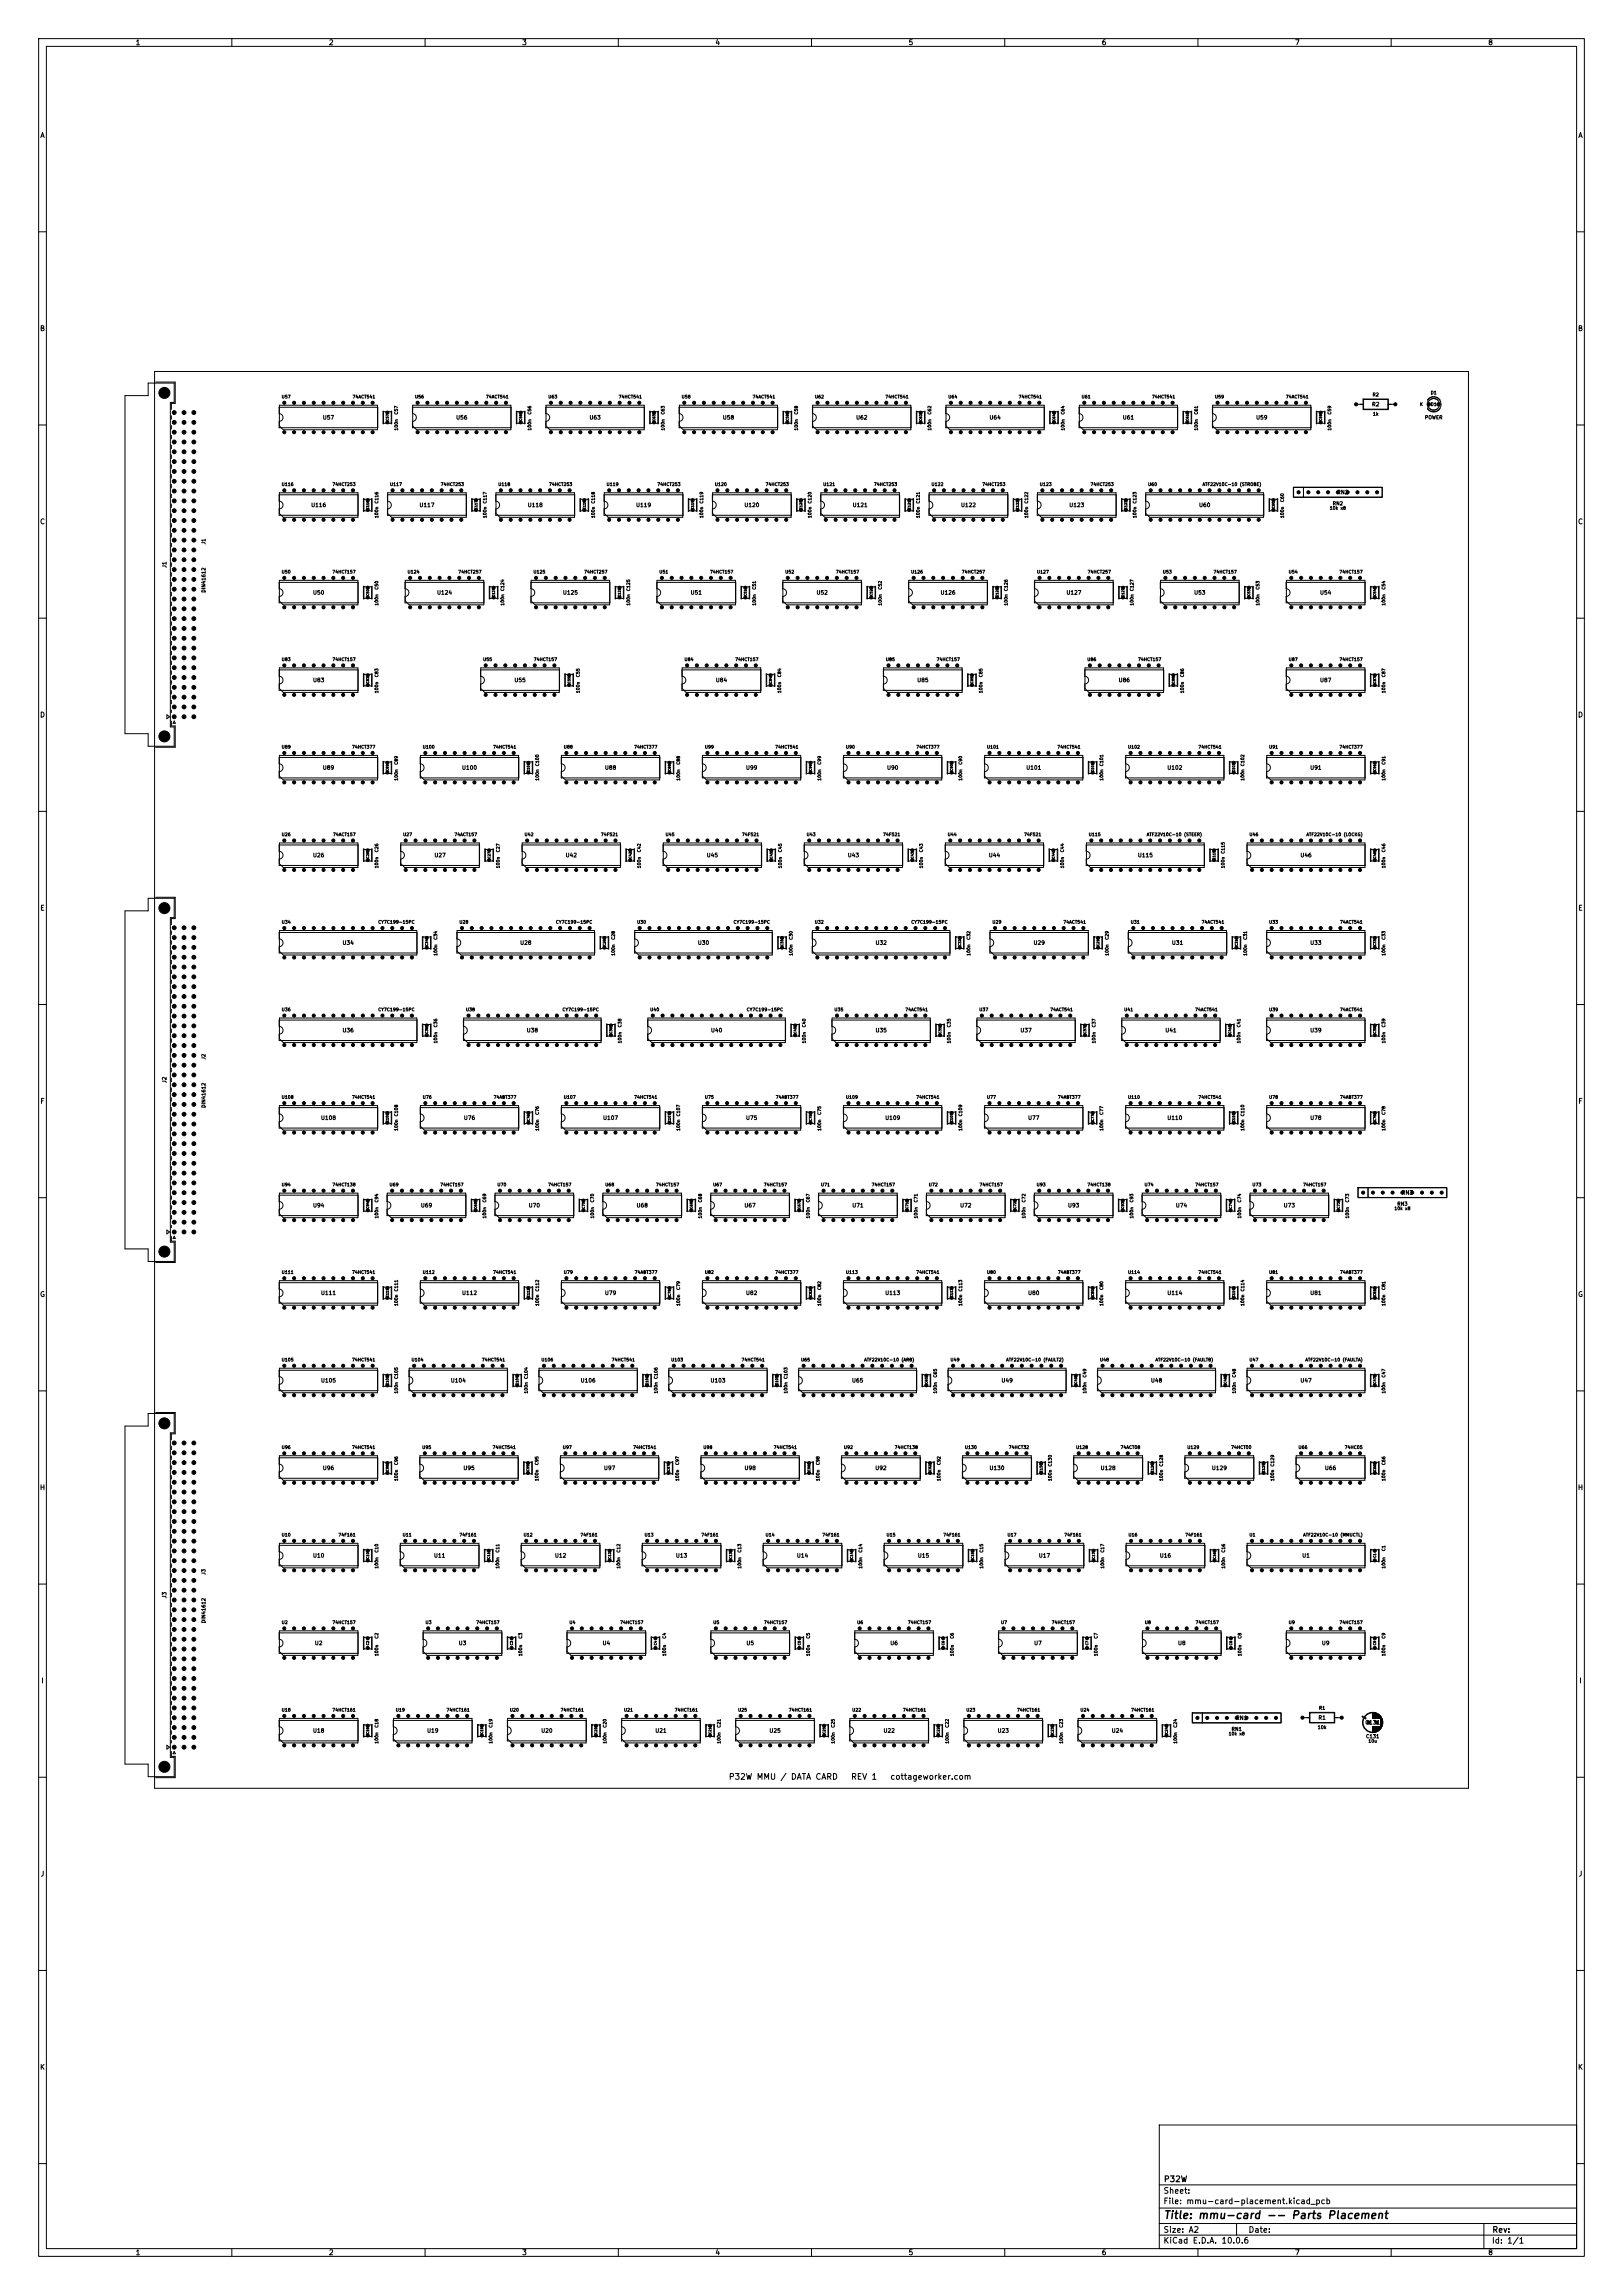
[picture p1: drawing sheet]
<svg xmlns="http://www.w3.org/2000/svg" width="420mm" height="594mm" viewBox="0 0 420 594" stroke-linecap="round" stroke-linejoin="round" font-family="sans-serif">
<defs><g id="words">
<text font-size="2" x="301" y="574.8">Title: mmu-card -- Parts Placement</text>
<g font-size="1.5">
<text x="188.5" y="461">P32W MMU / DATA CARD</text>
<text x="220.1" y="461">REV 1</text>
<text x="230.2" y="461">cottageworker.com</text>
<text x="300.9" y="568.1">Sheet:</text>
<text x="301" y="565.1">P32W</text>
<text x="300.9" y="570.8">File: mmu-card-placement.kicad_pcb</text>
<text x="300.9" y="581">KiCad E.D.A. 10.0.6</text>
<text x="300.9" y="578.2">Size: A2</text>
<text x="322.9" y="578.2">Date:</text>
<text x="385.9" y="581">Id: 1/1</text>
<text x="386" y="578.2">Rev:</text>
</g>
<g font-size="1.3">
<text x="35" y="12">1</text>
<text x="85" y="12">2</text>
<text x="135" y="12">3</text>
<text x="185" y="12">4</text>
<text x="235" y="12">5</text>
<text x="285" y="12">6</text>
<text x="335" y="12">7</text>
<text x="385" y="12">8</text>
<text x="10.3" y="36">A</text>
<text x="408.3" y="36">A</text>
<text x="10.2" y="86">B</text>
<text x="408.2" y="86">B</text>
<text x="10.2" y="136">C</text>
<text x="408.2" y="136">C</text>
<text x="10.2" y="186">D</text>
<text x="408.2" y="186">D</text>
<text x="10.3" y="236">E</text>
<text x="408.3" y="236">E</text>
<text x="10.3" y="286">F</text>
<text x="408.3" y="286">F</text>
<text x="10.2" y="336">G</text>
<text x="408.2" y="336">G</text>
<text x="10.2" y="386">H</text>
<text x="408.2" y="386">H</text>
<text x="10.6" y="436">I</text>
<text x="408.5" y="436">I</text>
<text x="10.4" y="486">J</text>
<text x="408.4" y="486">J</text>
<text x="10.2" y="536">K</text>
<text x="408.2" y="536">K</text>
<text x="35" y="584">1</text>
<text x="85" y="584">2</text>
<text x="135" y="584">3</text>
<text x="185" y="584">4</text>
<text x="235" y="584">5</text>
<text x="285" y="584">6</text>
<text x="335" y="584">7</text>
<text x="385" y="584">8</text>
</g>
<g font-size="1">
<text x="354.9" y="105.4">R2</text>
<text x="83.4" y="108.8">U57</text>
<text x="117.9" y="108.8">U56</text>
<text x="152.4" y="108.8">U63</text>
<text x="186.9" y="108.8">U58</text>
<text x="221.4" y="108.8">U62</text>
<text x="255.9" y="108.8">U64</text>
<text x="290.4" y="108.8">U61</text>
<text x="324.9" y="108.8">U59</text>
<text x="80.4" y="131.5">U116</text>
<text x="108.4" y="131.5">U117</text>
<text x="136.5" y="131.5">U118</text>
<text x="164.5" y="131.5">U119</text>
<text x="192.5" y="131.5">U120</text>
<text x="220.5" y="131.5">U121</text>
<text x="248.6" y="131.5">U122</text>
<text x="276.6" y="131.5">U123</text>
<text x="310.2" y="131.5">U60</text>
<text x="345.9" y="128.2">RN2</text>
<text x="43.3" y="147.1" transform="rotate(-90 43.3 147.1)">J1</text>
<text x="80.9" y="154.1">U50</text>
<text x="113" y="154.1">U124</text>
<text x="145.6" y="154.1">U125</text>
<text x="178.6" y="154.1">U51</text>
<text x="211.2" y="154.1">U52</text>
<text x="243.3" y="154.1">U126</text>
<text x="275.8" y="154.1">U127</text>
<text x="308.9" y="154.1">U53</text>
<text x="341.5" y="154.1">U54</text>
<text x="80.9" y="176.8">U83</text>
<text x="133" y="176.8">U55</text>
<text x="185.1" y="176.8">U84</text>
<text x="237.2" y="176.8">U85</text>
<text x="289.4" y="176.8">U86</text>
<text x="341.5" y="176.8">U87</text>
<text x="83.4" y="199.5">U89</text>
<text x="119.4" y="199.5">U100</text>
<text x="156.4" y="199.5">U88</text>
<text x="192.9" y="199.5">U99</text>
<text x="229.4" y="199.5">U90</text>
<text x="265.4" y="199.5">U101</text>
<text x="302" y="199.5">U102</text>
<text x="338.9" y="199.5">U91</text>
<text x="80.9" y="222.1">U26</text>
<text x="112.3" y="222.1">U27</text>
<text x="146.3" y="222.1">U42</text>
<text x="182.8" y="222.1">U45</text>
<text x="219.3" y="222.1">U43</text>
<text x="255.8" y="222.1">U44</text>
<text x="294.3" y="222.1">U115</text>
<text x="336.4" y="222.1">U46</text>
<text x="88.5" y="244.8">U34</text>
<text x="134.5" y="244.8">U28</text>
<text x="180.5" y="244.8">U30</text>
<text x="226.4" y="244.8">U32</text>
<text x="267.3" y="244.8">U29</text>
<text x="303.1" y="244.8">U31</text>
<text x="338.9" y="244.8">U33</text>
<text x="88.5" y="267.4">U36</text>
<text x="136.2" y="267.4">U38</text>
<text x="183.9" y="267.4">U40</text>
<text x="226.4" y="267.4">U35</text>
<text x="263.9" y="267.4">U37</text>
<text x="301.4" y="267.4">U41</text>
<text x="338.9" y="267.4">U39</text>
<text x="43.3" y="280.5" transform="rotate(-90 43.3 280.5)">J2</text>
<text x="82.9" y="290.1">U108</text>
<text x="119.9" y="290.1">U76</text>
<text x="155.9" y="290.1">U107</text>
<text x="192.9" y="290.1">U75</text>
<text x="228.9" y="290.1">U109</text>
<text x="265.9" y="290.1">U77</text>
<text x="302" y="290.1">U110</text>
<text x="338.9" y="290.1">U78</text>
<text x="362.6" y="309.4">RN3</text>
<text x="80.9" y="312.7">U94</text>
<text x="108.8" y="312.7">U69</text>
<text x="136.7" y="312.7">U70</text>
<text x="164.6" y="312.7">U68</text>
<text x="192.5" y="312.7">U67</text>
<text x="220.4" y="312.7">U71</text>
<text x="248.3" y="312.7">U72</text>
<text x="276.2" y="312.7">U93</text>
<text x="304.2" y="312.7">U74</text>
<text x="332.1" y="312.7">U73</text>
<text x="82.9" y="335.4">U111</text>
<text x="119.4" y="335.4">U112</text>
<text x="156.4" y="335.4">U79</text>
<text x="192.9" y="335.4">U82</text>
<text x="228.9" y="335.4">U113</text>
<text x="265.9" y="335.4">U80</text>
<text x="302" y="335.4">U114</text>
<text x="338.9" y="335.4">U81</text>
<text x="82.9" y="358.1">U105</text>
<text x="116.5" y="358.1">U104</text>
<text x="150.1" y="358.1">U106</text>
<text x="183.7" y="358.1">U103</text>
<text x="220.4" y="358.1">U65</text>
<text x="259" y="358.1">U49</text>
<text x="297.7" y="358.1">U48</text>
<text x="336.4" y="358.1">U47</text>
<text x="83.4" y="380.7">U96</text>
<text x="119.8" y="380.7">U95</text>
<text x="156.2" y="380.7">U97</text>
<text x="192.5" y="380.7">U98</text>
<text x="226.4" y="380.7">U92</text>
<text x="255.9" y="380.7">U130</text>
<text x="284.7" y="380.7">U128</text>
<text x="313.5" y="380.7">U129</text>
<text x="342.7" y="380.7">U66</text>
<text x="80.9" y="403.4">U10</text>
<text x="112.2" y="403.4">U11</text>
<text x="143.5" y="403.4">U12</text>
<text x="174.8" y="403.4">U13</text>
<text x="206.1" y="403.4">U14</text>
<text x="237.4" y="403.4">U15</text>
<text x="268.7" y="403.4">U17</text>
<text x="300" y="403.4">U16</text>
<text x="336.9" y="403.4">U1</text>
<text x="43.3" y="413.8" transform="rotate(-90 43.3 413.8)">J3</text>
<text x="81.4" y="426">U2</text>
<text x="118.6" y="426">U3</text>
<text x="155.8" y="426">U4</text>
<text x="193" y="426">U5</text>
<text x="230.3" y="426">U6</text>
<text x="267.5" y="426">U7</text>
<text x="304.7" y="426">U8</text>
<text x="341.9" y="426">U9</text>
<text x="80.9" y="448.7">U18</text>
<text x="110.4" y="448.7">U19</text>
<text x="139.9" y="448.7">U20</text>
<text x="169.5" y="448.7">U21</text>
<text x="199" y="448.7">U25</text>
<text x="228.5" y="448.7">U22</text>
<text x="258" y="448.7">U23</text>
<text x="287.6" y="448.7">U24</text>
<text x="319.7" y="445.4">RN1</text>
<text x="341" y="445.3">R1</text>
<text x="353.2" y="446.6">C131</text>
</g>
<g font-size=".9">
<text x="355.1" y="102.8">R2</text>
<text x="355.2" y="107.8">1k</text>
<text x="368.6" y="108.7">POWER</text>
<text x="344.8" y="131">RN2</text>
<text x="53.4" y="141" transform="rotate(-90 53.4 141)">J1</text>
<text x="53.4" y="153.5" transform="rotate(-90 53.4 153.5)">DIN41612</text>
<text x="53.4" y="274.4" transform="rotate(-90 53.4 274.4)">J2</text>
<text x="53.4" y="286.9" transform="rotate(-90 53.4 286.9)">DIN41612</text>
<text x="361.5" y="312.3">RN3</text>
<text x="53.4" y="407.7" transform="rotate(-90 53.4 407.7)">J3</text>
<text x="53.4" y="420.2" transform="rotate(-90 53.4 420.2)">DIN41612</text>
<text x="341.2" y="442.7">R1</text>
<text x="318.6" y="448.2">RN1</text>
<text x="340.9" y="447.7">10k</text>
<text x="353.4" y="450.1">C131</text>
</g>
<g font-size=".8">
<text x="72.8" y="103.3">U57</text>
<text x="91.1" y="103.3">74ACT541</text>
<text x="103.1" y="107.4" transform="rotate(-90 103.1 107.4)">C57</text>
<text x="107.3" y="103.3">U56</text>
<text x="125.6" y="103.3">74ACT541</text>
<text x="137.6" y="107.4" transform="rotate(-90 137.6 107.4)">C56</text>
<text x="141.8" y="103.3">U63</text>
<text x="160" y="103.3">74HCT541</text>
<text x="172.1" y="107.4" transform="rotate(-90 172.1 107.4)">C63</text>
<text x="176.3" y="103.3">U58</text>
<text x="194.6" y="103.3">74ACT541</text>
<text x="206.6" y="107.4" transform="rotate(-90 206.6 107.4)">C58</text>
<text x="210.8" y="103.3">U62</text>
<text x="229" y="103.3">74HCT541</text>
<text x="241.1" y="107.4" transform="rotate(-90 241.1 107.4)">C62</text>
<text x="245.3" y="103.3">U64</text>
<text x="263.5" y="103.3">74HCT541</text>
<text x="275.7" y="107.4" transform="rotate(-90 275.7 107.4)">C64</text>
<text x="279.8" y="103.3">U61</text>
<text x="298" y="103.3">74HCT541</text>
<text x="310.2" y="107.4" transform="rotate(-90 310.2 107.4)">C61</text>
<text x="314.3" y="103.3">U59</text>
<text x="332.7" y="103.3">74ACT541</text>
<text x="344.7" y="107.4" transform="rotate(-90 344.7 107.4)">C59</text>
<text x="367.4" y="105.3">K</text>
<text x="370.1" y="102.3">D1</text>
<text x="370.1" y="105.3">D1</text>
<text x="103.1" y="111.5" transform="rotate(-90 103.1 111.5)">100n</text>
<text x="137.6" y="111.5" transform="rotate(-90 137.6 111.5)">100n</text>
<text x="172.1" y="111.5" transform="rotate(-90 172.1 111.5)">100n</text>
<text x="206.6" y="111.5" transform="rotate(-90 206.6 111.5)">100n</text>
<text x="241.1" y="111.5" transform="rotate(-90 241.1 111.5)">100n</text>
<text x="275.7" y="111.5" transform="rotate(-90 275.7 111.5)">100n</text>
<text x="310.2" y="111.5" transform="rotate(-90 310.2 111.5)">100n</text>
<text x="344.7" y="111.5" transform="rotate(-90 344.7 111.5)">100n</text>
<text x="72.8" y="126">U116</text>
<text x="85.9" y="126">74HCT253</text>
<text x="100.8" y="126">U117</text>
<text x="113.9" y="126">74HCT253</text>
<text x="128.8" y="126">U118</text>
<text x="142" y="126">74HCT253</text>
<text x="156.9" y="126">U119</text>
<text x="170" y="126">74HCT253</text>
<text x="184.9" y="126">U120</text>
<text x="198" y="126">74HCT253</text>
<text x="212.9" y="126">U121</text>
<text x="226" y="126">74HCT253</text>
<text x="240.9" y="126">U122</text>
<text x="254.1" y="126">74HCT253</text>
<text x="269" y="126">U123</text>
<text x="282.1" y="126">74HCT253</text>
<text x="297" y="126">U60</text>
<text x="311.1" y="126">ATF22V10C-10 (STROBE)</text>
<text x="98.1" y="130.4" transform="rotate(-90 98.1 130.4)">C116</text>
<text x="126.1" y="130.4" transform="rotate(-90 126.1 130.4)">C117</text>
<text x="154.1" y="130.4" transform="rotate(-90 154.1 130.4)">C118</text>
<text x="182.1" y="130.4" transform="rotate(-90 182.1 130.4)">C119</text>
<text x="210.2" y="130.4" transform="rotate(-90 210.2 130.4)">C120</text>
<text x="238.2" y="130.4" transform="rotate(-90 238.2 130.4)">C121</text>
<text x="266.2" y="130.4" transform="rotate(-90 266.2 130.4)">C122</text>
<text x="294.2" y="130.4" transform="rotate(-90 294.2 130.4)">C123</text>
<text x="332.4" y="130.1" transform="rotate(-90 332.4 130.1)">C60</text>
<text x="98.1" y="134.2" transform="rotate(-90 98.1 134.2)">100n</text>
<text x="126.1" y="134.2" transform="rotate(-90 126.1 134.2)">100n</text>
<text x="154.1" y="134.2" transform="rotate(-90 154.1 134.2)">100n</text>
<text x="182.1" y="134.2" transform="rotate(-90 182.1 134.2)">100n</text>
<text x="210.2" y="134.2" transform="rotate(-90 210.2 134.2)">100n</text>
<text x="238.2" y="134.2" transform="rotate(-90 238.2 134.2)">100n</text>
<text x="266.2" y="134.2" transform="rotate(-90 266.2 134.2)">100n</text>
<text x="294.2" y="134.2" transform="rotate(-90 294.2 134.2)">100n</text>
<text x="332.4" y="134.2" transform="rotate(-90 332.4 134.2)">100n</text>
<text x="344" y="132.1">10k x8</text>
<text x="72.8" y="148.6">U50</text>
<text x="85.9" y="148.6">74HCT157</text>
<text x="105.4" y="148.6">U124</text>
<text x="118.5" y="148.6">74HCT257</text>
<text x="137.9" y="148.6">U125</text>
<text x="151.1" y="148.6">74HCT257</text>
<text x="170.5" y="148.6">U51</text>
<text x="183.6" y="148.6">74HCT157</text>
<text x="203.1" y="148.6">U52</text>
<text x="216.2" y="148.6">74HCT157</text>
<text x="235.7" y="148.6">U126</text>
<text x="248.8" y="148.6">74HCT257</text>
<text x="268.2" y="148.6">U127</text>
<text x="281.4" y="148.6">74HCT257</text>
<text x="300.8" y="148.6">U53</text>
<text x="313.9" y="148.6">74HCT157</text>
<text x="333.4" y="148.6">U54</text>
<text x="346.5" y="148.6">74HCT157</text>
<text x="98.1" y="152.7" transform="rotate(-90 98.1 152.7)">C50</text>
<text x="130.6" y="153.1" transform="rotate(-90 130.6 153.1)">C124</text>
<text x="163.2" y="153.1" transform="rotate(-90 163.2 153.1)">C125</text>
<text x="195.8" y="152.7" transform="rotate(-90 195.8 152.7)">C51</text>
<text x="228.4" y="152.7" transform="rotate(-90 228.4 152.7)">C52</text>
<text x="260.9" y="153.1" transform="rotate(-90 260.9 153.1)">C126</text>
<text x="293.5" y="153.1" transform="rotate(-90 293.5 153.1)">C127</text>
<text x="326.1" y="152.7" transform="rotate(-90 326.1 152.7)">C53</text>
<text x="358.7" y="152.7" transform="rotate(-90 358.7 152.7)">C54</text>
<text x="98.1" y="156.9" transform="rotate(-90 98.1 156.9)">100n</text>
<text x="130.6" y="156.9" transform="rotate(-90 130.6 156.9)">100n</text>
<text x="163.2" y="156.9" transform="rotate(-90 163.2 156.9)">100n</text>
<text x="195.8" y="156.9" transform="rotate(-90 195.8 156.9)">100n</text>
<text x="228.4" y="156.9" transform="rotate(-90 228.4 156.9)">100n</text>
<text x="260.9" y="156.9" transform="rotate(-90 260.9 156.9)">100n</text>
<text x="293.5" y="156.9" transform="rotate(-90 293.5 156.9)">100n</text>
<text x="326.1" y="156.9" transform="rotate(-90 326.1 156.9)">100n</text>
<text x="358.7" y="156.9" transform="rotate(-90 358.7 156.9)">100n</text>
<text x="72.8" y="171.3">U83</text>
<text x="85.9" y="171.3">74HCT157</text>
<text x="124.9" y="171.3">U55</text>
<text x="138" y="171.3">74HCT157</text>
<text x="177" y="171.3">U84</text>
<text x="190.1" y="171.3">74HCT157</text>
<text x="229.1" y="171.3">U85</text>
<text x="242.3" y="171.3">74HCT157</text>
<text x="281.3" y="171.3">U86</text>
<text x="294.4" y="171.3">74HCT157</text>
<text x="333.4" y="171.3">U87</text>
<text x="346.5" y="171.3">74HCT157</text>
<text x="98.1" y="179.5" transform="rotate(-90 98.1 179.5)">100n</text>
<text x="98.1" y="175.4" transform="rotate(-90 98.1 175.4)">C83</text>
<text x="150.2" y="179.5" transform="rotate(-90 150.2 179.5)">100n</text>
<text x="150.2" y="175.4" transform="rotate(-90 150.2 175.4)">C55</text>
<text x="202.3" y="179.5" transform="rotate(-90 202.3 179.5)">100n</text>
<text x="202.3" y="175.4" transform="rotate(-90 202.3 175.4)">C84</text>
<text x="254.4" y="179.5" transform="rotate(-90 254.4 179.5)">100n</text>
<text x="254.4" y="175.4" transform="rotate(-90 254.4 175.4)">C85</text>
<text x="306.5" y="179.5" transform="rotate(-90 306.5 179.5)">100n</text>
<text x="306.5" y="175.4" transform="rotate(-90 306.5 175.4)">C86</text>
<text x="358.7" y="179.5" transform="rotate(-90 358.7 179.5)">100n</text>
<text x="358.7" y="175.4" transform="rotate(-90 358.7 175.4)">C87</text>
<text x="72.8" y="193.9">U89</text>
<text x="91" y="193.9">74HCT377</text>
<text x="109.3" y="193.9">U100</text>
<text x="127.5" y="193.9">74HCT541</text>
<text x="145.8" y="193.9">U88</text>
<text x="164" y="193.9">74HCT377</text>
<text x="182.3" y="193.9">U99</text>
<text x="200.5" y="193.9">74HCT541</text>
<text x="218.8" y="193.9">U90</text>
<text x="237" y="193.9">74HCT377</text>
<text x="255.3" y="193.9">U101</text>
<text x="273.5" y="193.9">74HCT541</text>
<text x="291.8" y="193.9">U102</text>
<text x="310" y="193.9">74HCT541</text>
<text x="328.3" y="193.9">U91</text>
<text x="346.5" y="193.9">74HCT377</text>
<text x="103.1" y="202.2" transform="rotate(-90 103.1 202.2)">100n</text>
<text x="103.1" y="198" transform="rotate(-90 103.1 198)">C89</text>
<text x="139.6" y="202.2" transform="rotate(-90 139.6 202.2)">100n</text>
<text x="139.6" y="198.4" transform="rotate(-90 139.6 198.4)">C100</text>
<text x="176.1" y="202.2" transform="rotate(-90 176.1 202.2)">100n</text>
<text x="176.1" y="198" transform="rotate(-90 176.1 198)">C88</text>
<text x="212.6" y="202.2" transform="rotate(-90 212.6 202.2)">100n</text>
<text x="212.6" y="198" transform="rotate(-90 212.6 198)">C99</text>
<text x="249.1" y="202.2" transform="rotate(-90 249.1 202.2)">100n</text>
<text x="249.1" y="198" transform="rotate(-90 249.1 198)">C90</text>
<text x="285.7" y="202.2" transform="rotate(-90 285.7 202.2)">100n</text>
<text x="285.7" y="198.4" transform="rotate(-90 285.7 198.4)">C101</text>
<text x="322.2" y="202.2" transform="rotate(-90 322.2 202.2)">100n</text>
<text x="322.2" y="198.4" transform="rotate(-90 322.2 198.4)">C102</text>
<text x="358.7" y="202.2" transform="rotate(-90 358.7 202.2)">100n</text>
<text x="358.7" y="198" transform="rotate(-90 358.7 198)">C91</text>
<text x="72.8" y="216.6">U26</text>
<text x="86.1" y="216.6">74ACT157</text>
<text x="98.1" y="220.7" transform="rotate(-90 98.1 220.7)">C26</text>
<text x="104.2" y="216.6">U27</text>
<text x="117.5" y="216.6">74ACT157</text>
<text x="129.5" y="220.7" transform="rotate(-90 129.5 220.7)">C27</text>
<text x="135.6" y="216.6">U42</text>
<text x="155.4" y="216.6">74F521</text>
<text x="166" y="220.7" transform="rotate(-90 166 220.7)">C42</text>
<text x="172.1" y="216.6">U45</text>
<text x="191.9" y="216.6">74F521</text>
<text x="202.5" y="220.7" transform="rotate(-90 202.5 220.7)">C45</text>
<text x="208.6" y="216.6">U43</text>
<text x="228.4" y="216.6">74F521</text>
<text x="239" y="220.7" transform="rotate(-90 239 220.7)">C43</text>
<text x="245.1" y="216.6">U44</text>
<text x="264.9" y="216.6">74F521</text>
<text x="275.5" y="220.7" transform="rotate(-90 275.5 220.7)">C44</text>
<text x="281.6" y="216.6">U115</text>
<text x="296.7" y="216.6">ATF22V10C-10 (STEER)</text>
<text x="317.1" y="221.1" transform="rotate(-90 317.1 221.1)">C115</text>
<text x="323.2" y="216.6">U46</text>
<text x="338" y="216.6">ATF22V10C-10 (LOCKG)</text>
<text x="358.7" y="220.7" transform="rotate(-90 358.7 220.7)">C46</text>
<text x="98.1" y="224.8" transform="rotate(-90 98.1 224.8)">100n</text>
<text x="129.5" y="224.8" transform="rotate(-90 129.5 224.8)">100n</text>
<text x="166" y="224.8" transform="rotate(-90 166 224.8)">100n</text>
<text x="202.5" y="224.8" transform="rotate(-90 202.5 224.8)">100n</text>
<text x="239" y="224.8" transform="rotate(-90 239 224.8)">100n</text>
<text x="275.5" y="224.8" transform="rotate(-90 275.5 224.8)">100n</text>
<text x="317.1" y="224.8" transform="rotate(-90 317.1 224.8)">100n</text>
<text x="358.7" y="224.8" transform="rotate(-90 358.7 224.8)">100n</text>
<text x="72.8" y="239.3">U34</text>
<text x="97.8" y="239.3">CY7C199-15PC</text>
<text x="118.8" y="239.3">U28</text>
<text x="143.7" y="239.3">CY7C199-15PC</text>
<text x="164.8" y="239.3">U30</text>
<text x="189.7" y="239.3">CY7C199-15PC</text>
<text x="210.7" y="239.3">U32</text>
<text x="235.7" y="239.3">CY7C199-15PC</text>
<text x="256.7" y="239.3">U29</text>
<text x="275.1" y="239.3">74ACT541</text>
<text x="292.5" y="239.3">U31</text>
<text x="310.9" y="239.3">74ACT541</text>
<text x="328.3" y="239.3">U33</text>
<text x="346.7" y="239.3">74ACT541</text>
<text x="113.3" y="243.4" transform="rotate(-90 113.3 243.4)">C34</text>
<text x="159.3" y="243.4" transform="rotate(-90 159.3 243.4)">C28</text>
<text x="205.3" y="243.4" transform="rotate(-90 205.3 243.4)">C30</text>
<text x="251.3" y="243.4" transform="rotate(-90 251.3 243.4)">C32</text>
<text x="287.1" y="243.4" transform="rotate(-90 287.1 243.4)">C29</text>
<text x="322.9" y="243.4" transform="rotate(-90 322.9 243.4)">C31</text>
<text x="358.7" y="243.4" transform="rotate(-90 358.7 243.4)">C33</text>
<text x="113.3" y="247.5" transform="rotate(-90 113.3 247.5)">100n</text>
<text x="159.3" y="247.5" transform="rotate(-90 159.3 247.5)">100n</text>
<text x="205.3" y="247.5" transform="rotate(-90 205.3 247.5)">100n</text>
<text x="251.3" y="247.5" transform="rotate(-90 251.3 247.5)">100n</text>
<text x="287.1" y="247.5" transform="rotate(-90 287.1 247.5)">100n</text>
<text x="322.9" y="247.5" transform="rotate(-90 322.9 247.5)">100n</text>
<text x="358.7" y="247.5" transform="rotate(-90 358.7 247.5)">100n</text>
<text x="72.8" y="261.9">U36</text>
<text x="97.8" y="261.9">CY7C199-15PC</text>
<text x="120.5" y="261.9">U38</text>
<text x="145.4" y="261.9">CY7C199-15PC</text>
<text x="168.1" y="261.9">U40</text>
<text x="193.1" y="261.9">CY7C199-15PC</text>
<text x="215.8" y="261.9">U35</text>
<text x="234.2" y="261.9">74ACT541</text>
<text x="253.3" y="261.9">U37</text>
<text x="271.7" y="261.9">74ACT541</text>
<text x="290.8" y="261.9">U41</text>
<text x="309.2" y="261.9">74ACT541</text>
<text x="328.3" y="261.9">U39</text>
<text x="346.7" y="261.9">74ACT541</text>
<text x="113.3" y="266" transform="rotate(-90 113.3 266)">C36</text>
<text x="161" y="266" transform="rotate(-90 161 266)">C38</text>
<text x="208.7" y="266" transform="rotate(-90 208.7 266)">C40</text>
<text x="246.2" y="266" transform="rotate(-90 246.2 266)">C35</text>
<text x="283.7" y="266" transform="rotate(-90 283.7 266)">C37</text>
<text x="321.2" y="266" transform="rotate(-90 321.2 266)">C41</text>
<text x="358.7" y="266" transform="rotate(-90 358.7 266)">C39</text>
<text x="113.3" y="270.2" transform="rotate(-90 113.3 270.2)">100n</text>
<text x="161" y="270.2" transform="rotate(-90 161 270.2)">100n</text>
<text x="208.7" y="270.2" transform="rotate(-90 208.7 270.2)">100n</text>
<text x="246.2" y="270.2" transform="rotate(-90 246.2 270.2)">100n</text>
<text x="283.7" y="270.2" transform="rotate(-90 283.7 270.2)">100n</text>
<text x="321.2" y="270.2" transform="rotate(-90 321.2 270.2)">100n</text>
<text x="358.7" y="270.2" transform="rotate(-90 358.7 270.2)">100n</text>
<text x="72.8" y="284.6">U108</text>
<text x="91" y="284.6">74HCT541</text>
<text x="109.3" y="284.6">U76</text>
<text x="127.6" y="284.6">74ABT377</text>
<text x="145.8" y="284.6">U107</text>
<text x="164" y="284.6">74HCT541</text>
<text x="182.3" y="284.6">U75</text>
<text x="200.6" y="284.6">74ABT377</text>
<text x="218.8" y="284.6">U109</text>
<text x="237" y="284.6">74HCT541</text>
<text x="255.3" y="284.6">U77</text>
<text x="273.6" y="284.6">74ABT377</text>
<text x="291.8" y="284.6">U110</text>
<text x="310" y="284.6">74HCT541</text>
<text x="328.3" y="284.6">U78</text>
<text x="346.7" y="284.6">74ABT377</text>
<text x="103.1" y="292.8" transform="rotate(-90 103.1 292.8)">100n</text>
<text x="103.1" y="289.1" transform="rotate(-90 103.1 289.1)">C108</text>
<text x="139.6" y="292.8" transform="rotate(-90 139.6 292.8)">100n</text>
<text x="139.6" y="288.7" transform="rotate(-90 139.6 288.7)">C76</text>
<text x="176.1" y="292.8" transform="rotate(-90 176.1 292.8)">100n</text>
<text x="176.1" y="289.1" transform="rotate(-90 176.1 289.1)">C107</text>
<text x="212.6" y="292.8" transform="rotate(-90 212.6 292.8)">100n</text>
<text x="212.6" y="288.7" transform="rotate(-90 212.6 288.7)">C75</text>
<text x="249.1" y="292.8" transform="rotate(-90 249.1 292.8)">100n</text>
<text x="249.1" y="289.1" transform="rotate(-90 249.1 289.1)">C109</text>
<text x="285.7" y="292.8" transform="rotate(-90 285.7 292.8)">100n</text>
<text x="285.7" y="288.7" transform="rotate(-90 285.7 288.7)">C77</text>
<text x="322.2" y="292.8" transform="rotate(-90 322.2 292.8)">100n</text>
<text x="322.2" y="289.1" transform="rotate(-90 322.2 289.1)">C110</text>
<text x="358.7" y="292.8" transform="rotate(-90 358.7 292.8)">100n</text>
<text x="358.7" y="288.7" transform="rotate(-90 358.7 288.7)">C78</text>
<text x="72.8" y="307.2">U94</text>
<text x="85.9" y="307.2">74HCT138</text>
<text x="98.1" y="311.3" transform="rotate(-90 98.1 311.3)">C94</text>
<text x="100.7" y="307.2">U69</text>
<text x="113.8" y="307.2">74HCT157</text>
<text x="126" y="311.3" transform="rotate(-90 126 311.3)">C69</text>
<text x="128.6" y="307.2">U70</text>
<text x="141.7" y="307.2">74HCT157</text>
<text x="153.9" y="311.3" transform="rotate(-90 153.9 311.3)">C70</text>
<text x="156.5" y="307.2">U68</text>
<text x="169.6" y="307.2">74HCT157</text>
<text x="181.8" y="311.3" transform="rotate(-90 181.8 311.3)">C68</text>
<text x="184.4" y="307.2">U67</text>
<text x="197.5" y="307.2">74HCT157</text>
<text x="209.7" y="311.3" transform="rotate(-90 209.7 311.3)">C67</text>
<text x="212.3" y="307.2">U71</text>
<text x="225.5" y="307.2">74HCT157</text>
<text x="237.6" y="311.3" transform="rotate(-90 237.6 311.3)">C71</text>
<text x="240.2" y="307.2">U72</text>
<text x="253.4" y="307.2">74HCT157</text>
<text x="265.5" y="311.3" transform="rotate(-90 265.5 311.3)">C72</text>
<text x="268.2" y="307.2">U93</text>
<text x="281.3" y="307.2">74HCT138</text>
<text x="293.4" y="311.3" transform="rotate(-90 293.4 311.3)">C93</text>
<text x="296.1" y="307.2">U74</text>
<text x="309.2" y="307.2">74HCT157</text>
<text x="321.3" y="311.3" transform="rotate(-90 321.3 311.3)">C74</text>
<text x="324" y="307.2">U73</text>
<text x="337.1" y="307.2">74HCT157</text>
<text x="349.3" y="311.3" transform="rotate(-90 349.3 311.3)">C73</text>
<text x="98.1" y="315.5" transform="rotate(-90 98.1 315.5)">100n</text>
<text x="126" y="315.5" transform="rotate(-90 126 315.5)">100n</text>
<text x="153.9" y="315.5" transform="rotate(-90 153.9 315.5)">100n</text>
<text x="181.8" y="315.5" transform="rotate(-90 181.8 315.5)">100n</text>
<text x="209.7" y="315.5" transform="rotate(-90 209.7 315.5)">100n</text>
<text x="237.6" y="315.5" transform="rotate(-90 237.6 315.5)">100n</text>
<text x="265.5" y="315.5" transform="rotate(-90 265.5 315.5)">100n</text>
<text x="293.4" y="315.5" transform="rotate(-90 293.4 315.5)">100n</text>
<text x="321.3" y="315.5" transform="rotate(-90 321.3 315.5)">100n</text>
<text x="349.3" y="315.5" transform="rotate(-90 349.3 315.5)">100n</text>
<text x="360.7" y="313.4">10k x8</text>
<text x="72.8" y="329.9">U111</text>
<text x="91" y="329.9">74HCT541</text>
<text x="109.3" y="329.9">U112</text>
<text x="127.5" y="329.9">74HCT541</text>
<text x="145.8" y="329.9">U79</text>
<text x="164.1" y="329.9">74ABT377</text>
<text x="182.3" y="329.9">U82</text>
<text x="200.5" y="329.9">74HCT377</text>
<text x="218.8" y="329.9">U113</text>
<text x="237" y="329.9">74HCT541</text>
<text x="255.3" y="329.9">U80</text>
<text x="273.6" y="329.9">74ABT377</text>
<text x="291.8" y="329.9">U114</text>
<text x="310" y="329.9">74HCT541</text>
<text x="328.3" y="329.9">U81</text>
<text x="346.7" y="329.9">74ABT377</text>
<text x="103.1" y="334.4" transform="rotate(-90 103.1 334.4)">C111</text>
<text x="139.6" y="334.4" transform="rotate(-90 139.6 334.4)">C112</text>
<text x="176.1" y="334" transform="rotate(-90 176.1 334)">C79</text>
<text x="212.6" y="334" transform="rotate(-90 212.6 334)">C82</text>
<text x="249.1" y="334.4" transform="rotate(-90 249.1 334.4)">C113</text>
<text x="285.7" y="334" transform="rotate(-90 285.7 334)">C80</text>
<text x="322.2" y="334.4" transform="rotate(-90 322.2 334.4)">C114</text>
<text x="358.7" y="334" transform="rotate(-90 358.7 334)">C81</text>
<text x="103.1" y="338.1" transform="rotate(-90 103.1 338.1)">100n</text>
<text x="139.6" y="338.1" transform="rotate(-90 139.6 338.1)">100n</text>
<text x="176.1" y="338.1" transform="rotate(-90 176.1 338.1)">100n</text>
<text x="212.6" y="338.1" transform="rotate(-90 212.6 338.1)">100n</text>
<text x="249.1" y="338.1" transform="rotate(-90 249.1 338.1)">100n</text>
<text x="285.7" y="338.1" transform="rotate(-90 285.7 338.1)">100n</text>
<text x="322.2" y="338.1" transform="rotate(-90 322.2 338.1)">100n</text>
<text x="358.7" y="338.1" transform="rotate(-90 358.7 338.1)">100n</text>
<text x="72.8" y="352.5">U105</text>
<text x="91" y="352.5">74HCT541</text>
<text x="106.4" y="352.5">U104</text>
<text x="124.6" y="352.5">74HCT541</text>
<text x="140" y="352.5">U106</text>
<text x="158.2" y="352.5">74HCT541</text>
<text x="173.6" y="352.5">U103</text>
<text x="191.8" y="352.5">74HCT541</text>
<text x="207.2" y="352.5">U65</text>
<text x="223.5" y="352.5">ATF22V10C-10 (ARB)</text>
<text x="245.9" y="352.5">U49</text>
<text x="260.3" y="352.5">ATF22V10C-10 (FAULT2)</text>
<text x="284.5" y="352.5">U48</text>
<text x="298.9" y="352.5">ATF22V10C-10 (FAULTB)</text>
<text x="323.2" y="352.5">U47</text>
<text x="337.7" y="352.5">ATF22V10C-10 (FAULTA)</text>
<text x="103.1" y="357" transform="rotate(-90 103.1 357)">C105</text>
<text x="136.7" y="357" transform="rotate(-90 136.7 357)">C104</text>
<text x="170.3" y="357" transform="rotate(-90 170.3 357)">C106</text>
<text x="203.9" y="357" transform="rotate(-90 203.9 357)">C103</text>
<text x="242.6" y="356.6" transform="rotate(-90 242.6 356.6)">C65</text>
<text x="281.3" y="356.6" transform="rotate(-90 281.3 356.6)">C49</text>
<text x="320" y="356.6" transform="rotate(-90 320 356.6)">C48</text>
<text x="358.7" y="356.6" transform="rotate(-90 358.7 356.6)">C47</text>
<text x="103.1" y="360.8" transform="rotate(-90 103.1 360.8)">100n</text>
<text x="136.7" y="360.8" transform="rotate(-90 136.7 360.8)">100n</text>
<text x="170.3" y="360.8" transform="rotate(-90 170.3 360.8)">100n</text>
<text x="203.9" y="360.8" transform="rotate(-90 203.9 360.8)">100n</text>
<text x="242.6" y="360.8" transform="rotate(-90 242.6 360.8)">100n</text>
<text x="281.3" y="360.8" transform="rotate(-90 281.3 360.8)">100n</text>
<text x="320" y="360.8" transform="rotate(-90 320 360.8)">100n</text>
<text x="358.7" y="360.8" transform="rotate(-90 358.7 360.8)">100n</text>
<text x="72.8" y="375.2">U96</text>
<text x="91" y="375.2">74HCT541</text>
<text x="109.2" y="375.2">U95</text>
<text x="127.4" y="375.2">74HCT541</text>
<text x="145.5" y="375.2">U97</text>
<text x="163.7" y="375.2">74HCT541</text>
<text x="181.9" y="375.2">U98</text>
<text x="200.1" y="375.2">74HCT541</text>
<text x="218.3" y="375.2">U92</text>
<text x="231.4" y="375.2">74HCT138</text>
<text x="249.6" y="375.2">U130</text>
<text x="260.9" y="375.2">74HCT32</text>
<text x="278.4" y="375.2">U128</text>
<text x="289.9" y="375.2">74ACT08</text>
<text x="307.1" y="375.2">U129</text>
<text x="318.5" y="375.2">74HCT00</text>
<text x="335.9" y="375.2">U66</text>
<text x="347.9" y="375.2">74HC05</text>
<text x="103.1" y="383.4" transform="rotate(-90 103.1 383.4)">100n</text>
<text x="103.1" y="379.3" transform="rotate(-90 103.1 379.3)">C96</text>
<text x="139.5" y="383.4" transform="rotate(-90 139.5 383.4)">100n</text>
<text x="139.5" y="379.3" transform="rotate(-90 139.5 379.3)">C95</text>
<text x="175.9" y="383.4" transform="rotate(-90 175.9 383.4)">100n</text>
<text x="175.9" y="379.3" transform="rotate(-90 175.9 379.3)">C97</text>
<text x="212.3" y="383.4" transform="rotate(-90 212.3 383.4)">100n</text>
<text x="212.3" y="379.3" transform="rotate(-90 212.3 379.3)">C98</text>
<text x="243.6" y="383.4" transform="rotate(-90 243.6 383.4)">100n</text>
<text x="243.6" y="379.3" transform="rotate(-90 243.6 379.3)">C92</text>
<text x="272.3" y="383.4" transform="rotate(-90 272.3 383.4)">100n</text>
<text x="272.3" y="379.7" transform="rotate(-90 272.3 379.7)">C130</text>
<text x="301.1" y="383.4" transform="rotate(-90 301.1 383.4)">100n</text>
<text x="301.1" y="379.7" transform="rotate(-90 301.1 379.7)">C128</text>
<text x="329.9" y="383.4" transform="rotate(-90 329.9 383.4)">100n</text>
<text x="329.9" y="379.7" transform="rotate(-90 329.9 379.7)">C129</text>
<text x="358.7" y="383.4" transform="rotate(-90 358.7 383.4)">100n</text>
<text x="358.7" y="379.3" transform="rotate(-90 358.7 379.3)">C66</text>
<text x="72.8" y="397.9">U10</text>
<text x="87.5" y="397.9">74F161</text>
<text x="98.1" y="402" transform="rotate(-90 98.1 402)">C10</text>
<text x="104.1" y="397.9">U11</text>
<text x="118.8" y="397.9">74F161</text>
<text x="129.4" y="402" transform="rotate(-90 129.4 402)">C11</text>
<text x="135.4" y="397.9">U12</text>
<text x="150.1" y="397.9">74F161</text>
<text x="160.7" y="402" transform="rotate(-90 160.7 402)">C12</text>
<text x="166.7" y="397.9">U13</text>
<text x="181.4" y="397.9">74F161</text>
<text x="192" y="402" transform="rotate(-90 192 402)">C13</text>
<text x="198" y="397.9">U14</text>
<text x="212.7" y="397.9">74F161</text>
<text x="223.3" y="402" transform="rotate(-90 223.3 402)">C14</text>
<text x="229.3" y="397.9">U15</text>
<text x="244" y="397.9">74F161</text>
<text x="254.6" y="402" transform="rotate(-90 254.6 402)">C15</text>
<text x="260.6" y="397.9">U17</text>
<text x="275.3" y="397.9">74F161</text>
<text x="285.9" y="402" transform="rotate(-90 285.9 402)">C17</text>
<text x="291.9" y="397.9">U16</text>
<text x="306.6" y="397.9">74F161</text>
<text x="317.2" y="402" transform="rotate(-90 317.2 402)">C16</text>
<text x="323.2" y="397.9">U1</text>
<text x="337.1" y="397.9">ATF22V10C-10 (MMUCTL)</text>
<text x="358.7" y="401.6" transform="rotate(-90 358.7 401.6)">C1</text>
<text x="98.1" y="406.1" transform="rotate(-90 98.1 406.1)">100n</text>
<text x="129.4" y="406.1" transform="rotate(-90 129.4 406.1)">100n</text>
<text x="160.7" y="406.1" transform="rotate(-90 160.7 406.1)">100n</text>
<text x="192" y="406.1" transform="rotate(-90 192 406.1)">100n</text>
<text x="223.3" y="406.1" transform="rotate(-90 223.3 406.1)">100n</text>
<text x="254.6" y="406.1" transform="rotate(-90 254.6 406.1)">100n</text>
<text x="285.9" y="406.1" transform="rotate(-90 285.9 406.1)">100n</text>
<text x="317.2" y="406.1" transform="rotate(-90 317.2 406.1)">100n</text>
<text x="358.7" y="406.1" transform="rotate(-90 358.7 406.1)">100n</text>
<text x="72.8" y="420.5">U2</text>
<text x="85.9" y="420.5">74HCT157</text>
<text x="98.1" y="424.2" transform="rotate(-90 98.1 424.2)">C2</text>
<text x="110" y="420.5">U3</text>
<text x="123.1" y="420.5">74HCT157</text>
<text x="135.3" y="424.2" transform="rotate(-90 135.3 424.2)">C3</text>
<text x="147.2" y="420.5">U4</text>
<text x="160.4" y="420.5">74HCT157</text>
<text x="172.5" y="424.2" transform="rotate(-90 172.5 424.2)">C4</text>
<text x="184.5" y="420.5">U5</text>
<text x="197.6" y="420.5">74HCT157</text>
<text x="209.7" y="424.2" transform="rotate(-90 209.7 424.2)">C5</text>
<text x="221.7" y="420.5">U6</text>
<text x="234.8" y="420.5">74HCT157</text>
<text x="247" y="424.2" transform="rotate(-90 247 424.2)">C6</text>
<text x="258.9" y="420.5">U7</text>
<text x="272" y="420.5">74HCT157</text>
<text x="284.2" y="424.2" transform="rotate(-90 284.2 424.2)">C7</text>
<text x="296.1" y="420.5">U8</text>
<text x="309.3" y="420.5">74HCT157</text>
<text x="321.4" y="424.2" transform="rotate(-90 321.4 424.2)">C8</text>
<text x="333.4" y="420.5">U9</text>
<text x="346.5" y="420.5">74HCT157</text>
<text x="358.7" y="424.2" transform="rotate(-90 358.7 424.2)">C9</text>
<text x="98.1" y="428.8" transform="rotate(-90 98.1 428.8)">100n</text>
<text x="135.3" y="428.8" transform="rotate(-90 135.3 428.8)">100n</text>
<text x="172.5" y="428.8" transform="rotate(-90 172.5 428.8)">100n</text>
<text x="209.7" y="428.8" transform="rotate(-90 209.7 428.8)">100n</text>
<text x="247" y="428.8" transform="rotate(-90 247 428.8)">100n</text>
<text x="284.2" y="428.8" transform="rotate(-90 284.2 428.8)">100n</text>
<text x="321.4" y="428.8" transform="rotate(-90 321.4 428.8)">100n</text>
<text x="358.7" y="428.8" transform="rotate(-90 358.7 428.8)">100n</text>
<text x="72.8" y="443.2">U18</text>
<text x="85.9" y="443.2">74HCT161</text>
<text x="102.3" y="443.2">U19</text>
<text x="115.4" y="443.2">74HCT161</text>
<text x="131.8" y="443.2">U20</text>
<text x="145" y="443.2">74HCT161</text>
<text x="161.4" y="443.2">U21</text>
<text x="174.5" y="443.2">74HCT161</text>
<text x="190.9" y="443.2">U25</text>
<text x="204" y="443.2">74HCT161</text>
<text x="220.4" y="443.2">U22</text>
<text x="233.5" y="443.2">74HCT161</text>
<text x="249.9" y="443.2">U23</text>
<text x="263.1" y="443.2">74HCT161</text>
<text x="279.5" y="443.2">U24</text>
<text x="292.6" y="443.2">74HCT161</text>
<text x="98.1" y="447.3" transform="rotate(-90 98.1 447.3)">C18</text>
<text x="127.6" y="447.3" transform="rotate(-90 127.6 447.3)">C19</text>
<text x="157.1" y="447.3" transform="rotate(-90 157.1 447.3)">C20</text>
<text x="186.6" y="447.3" transform="rotate(-90 186.6 447.3)">C21</text>
<text x="216.2" y="447.3" transform="rotate(-90 216.2 447.3)">C25</text>
<text x="245.7" y="447.3" transform="rotate(-90 245.7 447.3)">C22</text>
<text x="275.2" y="447.3" transform="rotate(-90 275.2 447.3)">C23</text>
<text x="304.8" y="447.3" transform="rotate(-90 304.8 447.3)">C24</text>
<text x="317.8" y="449.3">10k x8</text>
<text x="98.1" y="451.4" transform="rotate(-90 98.1 451.4)">100n</text>
<text x="127.6" y="451.4" transform="rotate(-90 127.6 451.4)">100n</text>
<text x="157.1" y="451.4" transform="rotate(-90 157.1 451.4)">100n</text>
<text x="186.6" y="451.4" transform="rotate(-90 186.6 451.4)">100n</text>
<text x="216.2" y="451.4" transform="rotate(-90 216.2 451.4)">100n</text>
<text x="245.7" y="451.4" transform="rotate(-90 245.7 451.4)">100n</text>
<text x="275.2" y="451.4" transform="rotate(-90 275.2 451.4)">100n</text>
<text x="304.8" y="451.4" transform="rotate(-90 304.8 451.4)">100n</text>
<text x="354" y="451.2">10u</text>
</g>
<g font-size=".6">
<text x="100.7" y="109" transform="rotate(-90 100.7 109)">C57</text>
<text x="135.2" y="109" transform="rotate(-90 135.2 109)">C56</text>
<text x="169.7" y="109" transform="rotate(-90 169.7 109)">C63</text>
<text x="204.2" y="109" transform="rotate(-90 204.2 109)">C58</text>
<text x="238.7" y="109" transform="rotate(-90 238.7 109)">C62</text>
<text x="273.2" y="109" transform="rotate(-90 273.2 109)">C64</text>
<text x="307.7" y="109" transform="rotate(-90 307.7 109)">C61</text>
<text x="342.2" y="109" transform="rotate(-90 342.2 109)">C59</text>
<text x="95.6" y="131.9" transform="rotate(-90 95.6 131.9)">C116</text>
<text x="123.6" y="131.9" transform="rotate(-90 123.6 131.9)">C117</text>
<text x="151.7" y="131.9" transform="rotate(-90 151.7 131.9)">C118</text>
<text x="179.7" y="131.9" transform="rotate(-90 179.7 131.9)">C119</text>
<text x="207.7" y="131.9" transform="rotate(-90 207.7 131.9)">C120</text>
<text x="235.7" y="131.9" transform="rotate(-90 235.7 131.9)">C121</text>
<text x="263.8" y="131.9" transform="rotate(-90 263.8 131.9)">C122</text>
<text x="291.8" y="131.9" transform="rotate(-90 291.8 131.9)">C123</text>
<text x="330" y="131.6" transform="rotate(-90 330 131.6)">C60</text>
<text x="95.6" y="154.3" transform="rotate(-90 95.6 154.3)">C50</text>
<text x="128.2" y="154.6" transform="rotate(-90 128.2 154.6)">C124</text>
<text x="160.8" y="154.6" transform="rotate(-90 160.8 154.6)">C125</text>
<text x="193.3" y="154.3" transform="rotate(-90 193.3 154.3)">C51</text>
<text x="225.9" y="154.3" transform="rotate(-90 225.9 154.3)">C52</text>
<text x="258.5" y="154.6" transform="rotate(-90 258.5 154.6)">C126</text>
<text x="291.1" y="154.6" transform="rotate(-90 291.1 154.6)">C127</text>
<text x="323.6" y="154.3" transform="rotate(-90 323.6 154.3)">C53</text>
<text x="356.2" y="154.3" transform="rotate(-90 356.2 154.3)">C54</text>
<text x="95.6" y="177" transform="rotate(-90 95.6 177)">C83</text>
<text x="147.7" y="177" transform="rotate(-90 147.7 177)">C55</text>
<text x="199.9" y="177" transform="rotate(-90 199.9 177)">C84</text>
<text x="252" y="177" transform="rotate(-90 252 177)">C85</text>
<text x="304.1" y="177" transform="rotate(-90 304.1 177)">C86</text>
<text x="356.2" y="177" transform="rotate(-90 356.2 177)">C87</text>
<text x="100.7" y="199.6" transform="rotate(-90 100.7 199.6)">C89</text>
<text x="137.2" y="199.9" transform="rotate(-90 137.2 199.9)">C100</text>
<text x="173.7" y="199.6" transform="rotate(-90 173.7 199.6)">C88</text>
<text x="210.2" y="199.6" transform="rotate(-90 210.2 199.6)">C99</text>
<text x="246.7" y="199.6" transform="rotate(-90 246.7 199.6)">C90</text>
<text x="283.2" y="199.9" transform="rotate(-90 283.2 199.9)">C101</text>
<text x="319.7" y="199.9" transform="rotate(-90 319.7 199.9)">C102</text>
<text x="356.2" y="199.6" transform="rotate(-90 356.2 199.6)">C91</text>
<text x="95.6" y="222.3" transform="rotate(-90 95.6 222.3)">C26</text>
<text x="127" y="222.3" transform="rotate(-90 127 222.3)">C27</text>
<text x="163.5" y="222.3" transform="rotate(-90 163.5 222.3)">C42</text>
<text x="200" y="222.3" transform="rotate(-90 200 222.3)">C45</text>
<text x="236.5" y="222.3" transform="rotate(-90 236.5 222.3)">C43</text>
<text x="273" y="222.3" transform="rotate(-90 273 222.3)">C44</text>
<text x="314.6" y="222.6" transform="rotate(-90 314.6 222.6)">C115</text>
<text x="356.2" y="222.3" transform="rotate(-90 356.2 222.3)">C46</text>
<text x="110.9" y="244.9" transform="rotate(-90 110.9 244.9)">C34</text>
<text x="156.9" y="244.9" transform="rotate(-90 156.9 244.9)">C28</text>
<text x="202.8" y="244.9" transform="rotate(-90 202.8 244.9)">C30</text>
<text x="248.8" y="244.9" transform="rotate(-90 248.8 244.9)">C32</text>
<text x="284.6" y="244.9" transform="rotate(-90 284.6 244.9)">C29</text>
<text x="320.4" y="244.9" transform="rotate(-90 320.4 244.9)">C31</text>
<text x="356.2" y="244.9" transform="rotate(-90 356.2 244.9)">C33</text>
<text x="110.9" y="267.6" transform="rotate(-90 110.9 267.6)">C36</text>
<text x="158.5" y="267.6" transform="rotate(-90 158.5 267.6)">C38</text>
<text x="206.2" y="267.6" transform="rotate(-90 206.2 267.6)">C40</text>
<text x="243.7" y="267.6" transform="rotate(-90 243.7 267.6)">C35</text>
<text x="281.2" y="267.6" transform="rotate(-90 281.2 267.6)">C37</text>
<text x="318.7" y="267.6" transform="rotate(-90 318.7 267.6)">C41</text>
<text x="356.2" y="267.6" transform="rotate(-90 356.2 267.6)">C39</text>
<text x="100.7" y="290.5" transform="rotate(-90 100.7 290.5)">C108</text>
<text x="137.2" y="290.3" transform="rotate(-90 137.2 290.3)">C76</text>
<text x="173.7" y="290.5" transform="rotate(-90 173.7 290.5)">C107</text>
<text x="210.2" y="290.3" transform="rotate(-90 210.2 290.3)">C75</text>
<text x="246.7" y="290.5" transform="rotate(-90 246.7 290.5)">C109</text>
<text x="283.2" y="290.3" transform="rotate(-90 283.2 290.3)">C77</text>
<text x="319.7" y="290.5" transform="rotate(-90 319.7 290.5)">C110</text>
<text x="356.2" y="290.3" transform="rotate(-90 356.2 290.3)">C78</text>
<text x="95.6" y="312.9" transform="rotate(-90 95.6 312.9)">C94</text>
<text x="123.5" y="312.9" transform="rotate(-90 123.5 312.9)">C69</text>
<text x="151.4" y="312.9" transform="rotate(-90 151.4 312.9)">C70</text>
<text x="179.3" y="312.9" transform="rotate(-90 179.3 312.9)">C68</text>
<text x="207.3" y="312.9" transform="rotate(-90 207.3 312.9)">C67</text>
<text x="235.2" y="312.9" transform="rotate(-90 235.2 312.9)">C71</text>
<text x="263.1" y="312.9" transform="rotate(-90 263.1 312.9)">C72</text>
<text x="291" y="312.9" transform="rotate(-90 291 312.9)">C93</text>
<text x="318.9" y="312.9" transform="rotate(-90 318.9 312.9)">C74</text>
<text x="346.8" y="312.9" transform="rotate(-90 346.8 312.9)">C73</text>
<text x="100.7" y="335.9" transform="rotate(-90 100.7 335.9)">C111</text>
<text x="137.2" y="335.9" transform="rotate(-90 137.2 335.9)">C112</text>
<text x="173.7" y="335.6" transform="rotate(-90 173.7 335.6)">C79</text>
<text x="210.2" y="335.6" transform="rotate(-90 210.2 335.6)">C82</text>
<text x="246.7" y="335.9" transform="rotate(-90 246.7 335.9)">C113</text>
<text x="283.2" y="335.6" transform="rotate(-90 283.2 335.6)">C80</text>
<text x="319.7" y="335.9" transform="rotate(-90 319.7 335.9)">C114</text>
<text x="356.2" y="335.6" transform="rotate(-90 356.2 335.6)">C81</text>
<text x="100.7" y="358.5" transform="rotate(-90 100.7 358.5)">C105</text>
<text x="134.3" y="358.5" transform="rotate(-90 134.3 358.5)">C104</text>
<text x="167.9" y="358.5" transform="rotate(-90 167.9 358.5)">C106</text>
<text x="201.5" y="358.5" transform="rotate(-90 201.5 358.5)">C103</text>
<text x="240.2" y="358.2" transform="rotate(-90 240.2 358.2)">C65</text>
<text x="278.8" y="358.2" transform="rotate(-90 278.8 358.2)">C49</text>
<text x="317.5" y="358.2" transform="rotate(-90 317.5 358.2)">C48</text>
<text x="356.2" y="358.2" transform="rotate(-90 356.2 358.2)">C47</text>
<text x="100.7" y="380.9" transform="rotate(-90 100.7 380.9)">C96</text>
<text x="137.1" y="380.9" transform="rotate(-90 137.1 380.9)">C95</text>
<text x="173.4" y="380.9" transform="rotate(-90 173.4 380.9)">C97</text>
<text x="209.8" y="380.9" transform="rotate(-90 209.8 380.9)">C98</text>
<text x="241.1" y="380.9" transform="rotate(-90 241.1 380.9)">C92</text>
<text x="269.9" y="381.2" transform="rotate(-90 269.9 381.2)">C130</text>
<text x="298.7" y="381.2" transform="rotate(-90 298.7 381.2)">C128</text>
<text x="327.4" y="381.2" transform="rotate(-90 327.4 381.2)">C129</text>
<text x="356.2" y="380.9" transform="rotate(-90 356.2 380.9)">C66</text>
<text x="95.6" y="403.6" transform="rotate(-90 95.6 403.6)">C10</text>
<text x="126.9" y="403.6" transform="rotate(-90 126.9 403.6)">C11</text>
<text x="158.2" y="403.6" transform="rotate(-90 158.2 403.6)">C12</text>
<text x="189.5" y="403.6" transform="rotate(-90 189.5 403.6)">C13</text>
<text x="220.8" y="403.6" transform="rotate(-90 220.8 403.6)">C14</text>
<text x="252.1" y="403.6" transform="rotate(-90 252.1 403.6)">C15</text>
<text x="283.4" y="403.6" transform="rotate(-90 283.4 403.6)">C17</text>
<text x="314.7" y="403.6" transform="rotate(-90 314.7 403.6)">C16</text>
<text x="356.2" y="403.3" transform="rotate(-90 356.2 403.3)">C1</text>
<text x="95.6" y="425.9" transform="rotate(-90 95.6 425.9)">C2</text>
<text x="132.8" y="425.9" transform="rotate(-90 132.8 425.9)">C3</text>
<text x="170.1" y="425.9" transform="rotate(-90 170.1 425.9)">C4</text>
<text x="207.3" y="425.9" transform="rotate(-90 207.3 425.9)">C5</text>
<text x="244.5" y="425.9" transform="rotate(-90 244.5 425.9)">C6</text>
<text x="281.8" y="425.9" transform="rotate(-90 281.8 425.9)">C7</text>
<text x="319" y="425.9" transform="rotate(-90 319 425.9)">C8</text>
<text x="356.2" y="425.9" transform="rotate(-90 356.2 425.9)">C9</text>
<text x="95.6" y="448.9" transform="rotate(-90 95.6 448.9)">C18</text>
<text x="125.1" y="448.9" transform="rotate(-90 125.1 448.9)">C19</text>
<text x="154.7" y="448.9" transform="rotate(-90 154.7 448.9)">C20</text>
<text x="184.2" y="448.9" transform="rotate(-90 184.2 448.9)">C21</text>
<text x="213.7" y="448.9" transform="rotate(-90 213.7 448.9)">C25</text>
<text x="243.3" y="448.9" transform="rotate(-90 243.3 448.9)">C22</text>
<text x="272.8" y="448.9" transform="rotate(-90 272.8 448.9)">C23</text>
<text x="302.3" y="448.9" transform="rotate(-90 302.3 448.9)">C24</text>
</g>
</g></defs>
<g fill="none" stroke="#000" stroke-width=".26">
<path d="M10 10h400v574h-400zM12 12h396v570h-396zM60 10v2M110 10v2M160 10v2M210 10v2M260 10v2M310 10v2M360 10v2M10 60h2M408 60h2M40 96.1h340v366.7h-340z"/>
<path d="M40.3 98.9h5v5.5h-1v1.6M10 110h2M32.3 102.4h6v-3.3h6.8v5h-1v84h1v5h-6.8v-3.2h-6zM44.3 107.6v.9M44.3 110.1v1M44.3 112.7v.9M44.3 115.2v.9M44.3 117.7v1M72.2 105.4h25.6v5.3h-25.6v-1.6a1 1 0 0 0 1-1 1 1 0 0 0-1-1zM72.3 104.9h25.4v6.3h-24.4l-1-1zM99.2 106.6h2v3h-2zM99.3 106.4h-.2v3.3h.2"/>
<path d="M101.2 106.4h.2v3.3h-.2M106.7 105.4h25.6v5.3h-25.6v-1.6a1 1 0 0 0 1-1 1 1 0 0 0-1-1zM106.8 104.9h25.4v6.3h-24.4l-1-1zM133.7 106.6h2v3h-2zM133.8 106.4h-.2v3.3h.2M135.7 106.4h.2v3.3h-.2M141.2 105.4h25.6v5.3h-25.6v-1.6a1 1 0 0 0 1-1 1 1 0 0 0-1-1zM141.3 104.9h25.4v6.3h-24.4l-1-1zM168.2 106.6h2v3h-2zM168.3 106.4h-.2v3.3h.2M170.2 106.4h.2v3.3h-.2M175.7 105.4h25.6v5.3h-25.6v-1.6a1 1 0 0 0 1-1 1 1 0 0 0-1-1z"/>
<path d="M175.8 104.9h25.4v6.3h-24.4l-1-1zM202.7 106.6h2v3h-2zM202.8 106.4h-.2v3.3h.2M204.7 106.4h.2v3.3h-.2M210.2 105.4h25.6v5.3h-25.6v-1.6a1 1 0 0 0 1-1 1 1 0 0 0-1-1zM210.3 104.9h25.4v6.3h-24.4l-1-1zM237.2 106.6h2v3h-2zM237.3 106.4h-.2v3.3h.2M239.2 106.4h.2v3.3h-.2M244.7 105.4h25.6v5.3h-25.6v-1.6a1 1 0 0 0 1-1 1 1 0 0 0-1-1zM244.8 104.9h25.4v6.3h-24.4l-1-1zM271.7 106.6h2v3h-2z"/>
<path d="M271.8 106.4h-.2v3.3h.2M273.7 106.4h.2v3.3h-.2M279.2 105.4h25.6v5.3h-25.6v-1.6a1 1 0 0 0 1-1 1 1 0 0 0-1-1zM279.3 104.9h25.4v6.3h-24.4l-1-1zM306.2 106.6h2v3h-2zM306.3 106.4h-.2v3.3h.2M308.2 106.4h.2v3.3h-.2M313.7 105.4h25.6v5.3h-25.6v-1.6a1 1 0 0 0 1-1 1 1 0 0 0-1-1zM313.8 104.9h25.4v6.3h-24.4l-1-1zM340.8 106.6h2v3h-2zM340.8 106.4h-.2v3.3h.2M342.7 106.4h.2v3.3h-.2"/>
<path d="M350.9 104.6h2M352.7 103.3h6.6v2.7h-6.6zM352.8 103.4h6.4v2.5h-6.4zM359.2 104.6h1.9M369.4 103.6a1.88 1.88 0 0 1 3.3 0M369.4 105.7a1.89 1.89 0 0 0 3.3 0M369.7 103.3a1.9 1.9 0 0 1 2.7 .1 1.9 1.9 0 0 1-.2 2.7 1.9 1.9 0 0 1-2.7-.3v-2.3zM370 103.6a1.5 1.5 0 0 1 2 0M370 105.7a1.5 1.5 0 0 0 2 0M408 110h2M44.3 120.3v.9M44.3 122.8v1"/>
<path d="M44.3 125.4v.9M44.3 127.9v.9M44.3 130.4v1M44.3 133v.9M44.3 135.5v1M44.3 138.1v.9M72.2 128.1h20.5v5.3h-20.5v-1.7a1 1 0 0 0 1-1 1 1 0 0 0-1-1zM72.3 127.5h20.3v6.4h-19.3l-1-1zM94.2 129.2h2v3h-2zM94.2 129.1h-.2v3.2h.2M96.1 129.1h.2v3.2h-.2M100.3 128.1h20.4v5.3h-20.4v-1.7a1 1 0 0 0 1-1 1 1 0 0 0-1-1z"/>
<path d="M100.3 127.5h20.3v6.4h-19.3l-1-1zM122.2 129.2h2v3h-2zM122.2 129.1h-.1v3.2h.1M124.2 129.1h.1v3.2h-.1M128.3 128.1h20.4v5.3h-20.4v-1.7a1 1 0 0 0 1-1 1 1 0 0 0-1-1zM128.3 127.5h20.4v6.4h-19.4l-1-1zM150.2 129.2h2v3h-2zM150.2 129.1h-.1v3.2h.1M152.2 129.1h.1v3.2h-.1M156.3 128.1h20.5v5.3h-20.5v-1.7a1 1 0 0 0 1-1 1 1 0 0 0-1-1zM156.4 127.5h20.3v6.4h-19.3l-1-1zM178.2 129.2h2v3h-2z"/>
<path d="M178.3 129.1h-.2v3.2h.2M180.2 129.1h.2v3.2h-.2M184.3 128.1h20.5v5.3h-20.5v-1.7a1 1 0 0 0 1-1 1 1 0 0 0-1-1zM184.4 127.5h20.3v6.4h-19.3l-1-1zM206.3 129.2h2v3h-2zM206.3 129.1h-.2v3.2h.2M208.2 129.1h.2v3.2h-.2M212.4 128.1h20.4v5.3h-20.4v-1.7a1 1 0 0 0 1-1 1 1 0 0 0-1-1zM212.4 127.5h20.3v6.4h-19.3l-1-1zM234.3 129.2h2v3h-2zM234.3 129.1h-.1v3.2h.1M236.3 129.1h.1v3.2h-.1"/>
<path d="M240.4 128.1h20.4v5.3h-20.4v-1.7a1 1 0 0 0 1-1 1 1 0 0 0-1-1zM240.4 127.5h20.4v6.4h-19.4l-1-1zM262.3 129.2h2v3h-2zM262.3 129.1h-.1v3.2h.1M264.3 129.1h.1v3.2h-.1M268.4 128.1h20.5v5.3h-20.5v-1.7a1 1 0 0 0 1-1 1 1 0 0 0-1-1zM268.5 127.5h20.3v6.4h-19.3l-1-1zM290.3 129.2h2v3h-2zM290.4 129.1h-.2v3.2h.2M292.3 129.1h.2v3.2h-.2M296.4 128.1h30.6v5.3h-30.6v-1.7a1 1 0 0 0 1-1 1 1 0 0 0-1-1zM296.5 127.5h30.5v6.4h-29.5l-1-1z"/>
<path d="M328.5 129.2h2v3h-2zM328.6 129.1h-.2v3.2h.2M330.5 129.1h.1v3.2h-.1M334.7 126.1h23v2.6h-23zM334.7 126.2h22.9v2.5h-22.9zM337.3 126.1v2.6M10 160h2M44.3 140.6v.9M44.3 143.1v1M44.3 145.7v.9M44.3 148.2v1M44.3 150.8v.9"/>
<path d="M44.3 153.3v.9M44.3 155.8v1M44.3 158.4v.9M72.2 150.7h20.5v5.3h-20.5v-1.6a1 1 0 0 0 1-1 1 1 0 0 0-1-1zM72.3 150.2h20.3v6.4h-19.3l-1-1zM94.2 151.9h2v3h-2zM94.2 151.8h-.2v3.2h.2M96.1 151.8h.2v3.2h-.2M104.8 150.7h20.4v5.3h-20.4v-1.6a1 1 0 0 0 1-1 1 1 0 0 0-1-1zM104.9 150.2h20.3v6.4h-19.3l-1-1zM126.7 151.9h2v3h-2zM126.8 151.8h-.2v3.2h.2"/>
<path d="M128.7 151.8h.2v3.2h-.2M137.4 150.7h20.4v5.3h-20.4v-1.6a1 1 0 0 0 1-1 1 1 0 0 0-1-1zM137.4 150.2h20.4v6.4h-19.4l-1-1zM159.3 151.9h2v3h-2zM159.3 151.8h-.1v3.2h.1M161.3 151.8h.1v3.2h-.1M170 150.7h20.4v5.3h-20.4v-1.6a1 1 0 0 0 1-1 1 1 0 0 0-1-1zM170 150.2h20.3v6.4h-19.3l-1-1zM191.9 151.9h2v3h-2zM191.9 151.8h-.1v3.2h.1M193.9 151.8h.1v3.2h-.1M202.5 150.7h20.5v5.3h-20.5v-1.6a1 1 0 0 0 1-1 1 1 0 0 0-1-1z"/>
<path d="M202.6 150.2h20.3v6.4h-19.3l-1-1zM224.5 151.9h2v3h-2zM224.5 151.8h-.2v3.2h.2M226.4 151.8h.2v3.2h-.2M235.1 150.7h20.4v5.3h-20.4v-1.6a1 1 0 0 0 1-1 1 1 0 0 0-1-1zM235.2 150.2h20.3v6.4h-19.3l-1-1zM257 151.9h2v3h-2zM257.1 151.8h-.2v3.2h.2M259 151.8h.1v3.2h-.1M267.7 150.7h20.4v5.3h-20.4v-1.6a1 1 0 0 0 1-1 1 1 0 0 0-1-1zM267.7 150.2h20.4v6.4h-19.4l-1-1zM289.6 151.9h2v3h-2z"/>
<path d="M289.6 151.8h-.1v3.2h.1M291.6 151.8h.1v3.2h-.1M300.3 150.7h20.4v5.3h-20.4v-1.6a1 1 0 0 0 1-1 1 1 0 0 0-1-1zM300.3 150.2h20.3v6.4h-19.3l-1-1zM322.2 151.9h2v3h-2zM322.2 151.8h-.1v3.2h.1M324.1 151.8h.2v3.2h-.2M332.8 150.7h20.5v5.3h-20.5v-1.6a1 1 0 0 0 1-1 1 1 0 0 0-1-1zM332.9 150.2h20.3v6.4h-19.3l-1-1zM354.7 151.9h2.1v3h-2.1zM354.8 151.8h-.2v3.2h.2M356.7 151.8h.2v3.2h-.2"/>
<path d="M408 160h2M44.3 160.9v1M44.3 163.5v.9M44.3 166v.9M44.3 168.5v1M44.3 171.1v.9M44.3 173.6v1M44.3 176.2v.9M44.3 178.7v.9M72.2 173.4h20.5v5.3h-20.5v-1.7a1 1 0 0 0 1-1 1 1 0 0 0-1-1zM72.3 172.9h20.3v6.3h-19.3l-1-1zM94.2 174.5h2v3h-2z"/>
<path d="M94.2 174.4h-.2v3.3h.2M96.1 174.4h.2v3.3h-.2M124.4 173.4h20.4v5.3h-20.4v-1.7a1 1 0 0 0 1-1 1 1 0 0 0-1-1zM124.4 172.9h20.3v6.3h-19.3l-1-1zM146.3 174.5h2v3h-2zM146.3 174.4h-.1v3.3h.1M148.2 174.4h.2v3.3h-.2M176.5 173.4h20.4v5.3h-20.4v-1.7a1 1 0 0 0 1-1 1 1 0 0 0-1-1zM176.5 172.9h20.4v6.3h-19.4l-1-1zM198.4 174.5h2v3h-2zM198.4 174.4h-.1v3.3h.1M200.4 174.4h.1v3.3h-.1"/>
<path d="M228.6 173.4h20.4v5.3h-20.4v-1.7a1 1 0 0 0 1-1 1 1 0 0 0-1-1zM228.6 172.9h20.4v6.3h-19.4l-1-1zM250.5 174.5h2v3h-2zM250.5 174.4h-.1v3.3h.1M252.5 174.4h.1v3.3h-.1M280.7 173.4h20.4v5.3h-20.4v-1.7a1 1 0 0 0 1-1 1 1 0 0 0-1-1zM280.8 172.9h20.3v6.3h-19.3l-1-1zM302.6 174.5h2v3h-2zM302.7 174.4h-.2v3.3h.2M304.6 174.4h.2v3.3h-.2M332.8 173.4h20.5v5.3h-20.5v-1.7a1 1 0 0 0 1-1 1 1 0 0 0-1-1zM332.9 172.9h20.3v6.3h-19.3l-1-1z"/>
<path d="M354.7 174.5h2.1v3h-2.1zM354.8 174.4h-.2v3.3h.2M356.7 174.4h.2v3.3h-.2M43.2 185l.7 .5-.7 .5zM44.3 181.2v1M44.3 183.8v.6M44.3 186.6v1.3h1v5.5h-5M45.1 186.6l.3 .6h-.6zM72.2 196h25.6v5.3h-25.6v-1.6a1 1 0 0 0 1-1 1 1 0 0 0-1-1zM72.3 195.5h25.4v6.4h-24.4l-1-1zM99.2 197.2h2v3h-2zM99.3 197.1h-.2v3.2h.2"/>
<path d="M101.2 197.1h.2v3.2h-.2M108.7 196h25.6v5.3h-25.6v-1.6a1 1 0 0 0 1-1 1 1 0 0 0-1-1zM108.8 195.5h25.4v6.4h-24.4l-1-1zM135.7 197.2h2v3h-2zM135.8 197.1h-.2v3.2h.2M137.7 197.1h.2v3.2h-.2M145.3 195.5h25.4v6.4h-24.4l-1-1zM170.8 196h-25.6v1.7a1 1 0 0 1 1 1 1 1 0 0 1-1 1v1.6h25.6M172.2 197.2h2v3h-2zM172.3 197.1h-.2v3.2h.2M174.2 197.1h.2v3.2h-.2M181.7 196h25.6v5.3h-25.6v-1.6a1 1 0 0 0 1-1 1 1 0 0 0-1-1z"/>
<path d="M181.8 195.5h25.4v6.4h-24.4l-1-1zM208.7 197.2h2v3h-2zM208.8 197.1h-.2v3.2h.2M210.7 197.1h.2v3.2h-.2M218.2 196h25.6v5.3h-25.6v-1.6a1 1 0 0 0 1-1 1 1 0 0 0-1-1zM218.3 195.5h25.4v6.4h-24.4l-1-1zM245.2 197.2h2v3h-2zM245.3 197.1h-.2v3.2h.2M247.2 197.1h.2v3.2h-.2M254.7 196h25.6v5.3h-25.6v-1.6a1 1 0 0 0 1-1 1 1 0 0 0-1-1zM254.8 195.5h25.4v6.4h-24.4l-1-1zM281.7 197.2h2v3h-2z"/>
<path d="M281.8 197.1h-.2v3.2h.2M283.7 197.1h.2v3.2h-.2M291.2 196h25.6v5.3h-25.6v-1.6a1 1 0 0 0 1-1 1 1 0 0 0-1-1zM291.3 195.5h25.4v6.4h-24.4l-1-1zM318.2 197.2h2v3h-2zM318.3 197.1h-.2v3.2h.2M320.2 197.1h.2v3.2h-.2M327.7 196h25.6v5.3h-25.6v-1.6a1 1 0 0 0 1-1 1 1 0 0 0-1-1zM327.8 195.5h25.4v6.4h-24.4l-1-1zM354.7 197.2h2.1v3h-2.1zM354.8 197.1h-.2v3.2h.2M356.7 197.1h.2v3.2h-.2"/>
<path d="M10 210h2M72.2 218.7h20.5v5.3h-20.5v-1.6a1 1 0 0 0 1-1 1 1 0 0 0-1-1zM72.3 218.2h20.3v6.3h-19.3l-1-1zM94.2 219.9h2v3h-2zM94.2 219.7h-.2v3.3h.2M96.1 219.7h.2v3.3h-.2M103.7 218.7h20.4v5.3h-20.4v-1.6a1 1 0 0 0 1-1 1 1 0 0 0-1-1zM103.7 218.2h20.3v6.3h-19.3l-1-1zM125.6 219.9h2v3h-2zM125.6 219.7h-.1v3.3h.1M127.6 219.7h.1v3.3h-.1M135.1 218.2h25.4v6.3h-24.4l-1-1z"/>
<path d="M160.6 218.7h-25.5v1.7a1 1 0 0 1 1 1 1 1 0 0 1-1 1v1.6h25.5M162.1 219.9h2v3h-2zM162.1 219.7h-.1v3.3h.1M164.1 219.7h.1v3.3h-.1M171.6 218.7h25.5v5.3h-25.5v-1.6a1 1 0 0 0 1-1 1 1 0 0 0-1-1zM171.6 218.2h25.4v6.3h-24.4l-1-1zM198.6 219.9h2v3h-2zM198.6 219.7h-.1v3.3h.1M200.6 219.7h.1v3.3h-.1M208.1 218.7h25.5v5.3h-25.5v-1.6a1 1 0 0 0 1-1 1 1 0 0 0-1-1zM208.1 218.2h25.4v6.3h-24.4l-1-1zM235.1 219.9h2v3h-2z"/>
<path d="M235.1 219.7h-.1v3.3h.1M237.1 219.7h.1v3.3h-.1M244.6 218.7h25.5v5.3h-25.5v-1.6a1 1 0 0 0 1-1 1 1 0 0 0-1-1zM244.6 218.2h25.4v6.3h-24.4l-1-1zM271.6 219.9h2v3h-2zM271.6 219.7h-.1v3.3h.1M273.6 219.7h.1v3.3h-.1M281.1 218.7h30.6v5.3h-30.6v-1.6a1 1 0 0 0 1-1 1 1 0 0 0-1-1zM281.1 218.2h30.5v6.3h-29.5l-1-1zM313.2 219.9h2v3h-2zM313.2 219.7h-.2v3.3h.2M315.1 219.7h.2v3.3h-.2"/>
<path d="M322.7 218.7h30.6v5.3h-30.6v-1.6a1 1 0 0 0 1-1 1 1 0 0 0-1-1zM322.7 218.2h30.5v6.3h-29.5l-1-1zM354.7 219.9h2.1v3h-2.1zM354.8 219.7h-.2v3.3h.2M356.7 219.7h.2v3.3h-.2M408 210h2M32.3 235.7h6v-3.2h6.8v5h-1v84h1v5h-6.8v-3.3h-6zM40.3 232.2h5v5.6h-1v1.5M10 260h2M44.3 240.9v1M44.3 243.5v.9M44.3 246v.9"/>
<path d="M44.3 248.6v.9M44.3 251.1v.9M44.3 253.6v1M44.3 256.2v.9M44.3 258.7v.9M72.2 241.4h35.7v5.3h-35.7v-1.7a1 1 0 0 0 1-1 1 1 0 0 0-1-1zM72.3 240.8h35.6v6.4h-34.6l-1-1zM109.4 242.5h2v3h-2zM109.4 242.4h-.1v3.2h.1M111.4 242.4h.1v3.2h-.1M118.2 241.4h35.7v5.3h-35.7v-1.7a1 1 0 0 0 1-1 1 1 0 0 0-1-1zM118.3 240.8h35.5v6.4h-34.5l-1-1z"/>
<path d="M155.4 242.5h2v3h-2zM155.4 242.4h-.1v3.2h.1M157.4 242.4h.1v3.2h-.1M164.2 241.4h35.7v5.3h-35.7v-1.7a1 1 0 0 0 1-1 1 1 0 0 0-1-1zM164.3 240.8h35.5v6.4h-34.5l-1-1zM201.4 242.5h2v3h-2zM201.4 242.4h-.1v3.2h.1M203.3 242.4h.2v3.2h-.2M210.2 241.4h35.7v5.3h-35.7v-1.7a1 1 0 0 0 1-1 1 1 0 0 0-1-1zM210.2 240.8h35.6v6.4h-34.6l-1-1zM247.4 242.5h2v3h-2zM247.4 242.4h-.2v3.2h.2"/>
<path d="M249.3 242.4h.2v3.2h-.2M256.1 241.4h25.6v5.3h-25.6v-1.7a1 1 0 0 0 1-1 1 1 0 0 0-1-1zM256.2 240.8h25.4v6.4h-24.4l-1-1zM283.2 242.5h2v3h-2zM283.2 242.4h-.2v3.2h.2M285.1 242.4h.2v3.2h-.2M291.9 241.4h25.6v5.3h-25.6v-1.7a1 1 0 0 0 1-1 1 1 0 0 0-1-1zM292 240.8h25.4v6.4h-24.4l-1-1zM319 242.5h2v3h-2zM319 242.4h-.2v3.2h.2M320.9 242.4h.2v3.2h-.2M327.7 241.4h25.6v5.3h-25.6v-1.7a1 1 0 0 0 1-1 1 1 0 0 0-1-1z"/>
<path d="M327.8 240.8h25.4v6.4h-24.4l-1-1zM354.7 242.5h2.1v3h-2.1zM354.8 242.4h-.2v3.2h.2M356.7 242.4h.2v3.2h-.2M408 260h2M44.3 261.3v.9M44.3 263.8v.9M44.3 266.3v1M44.3 268.9v.9M44.3 271.4v.9M44.3 274v.9M44.3 276.5v.9"/>
<path d="M44.3 279v1M72.2 264h35.7v5.3h-35.7v-1.6a1 1 0 0 0 1-1 1 1 0 0 0-1-1zM72.3 263.5h35.6v6.3h-34.6l-1-1zM109.4 265.2h2v3h-2zM109.4 265h-.1v3.3h.1M111.4 265h.1v3.3h-.1M119.9 264h35.7v5.3h-35.7v-1.6a1 1 0 0 0 1-1 1 1 0 0 0-1-1zM120 263.5h35.5v6.3h-34.5l-1-1zM157.1 265.2h2v3h-2zM157.1 265h-.1v3.3h.1M159.1 265h.1v3.3h-.1M167.6 264h35.7v5.3h-35.7v-1.6a1 1 0 0 0 1-1 1 1 0 0 0-1-1z"/>
<path d="M167.7 263.5h35.5v6.3h-34.5l-1-1zM204.8 265.2h2v3h-2zM204.8 265h-.2v3.3h.2M206.7 265h.2v3.3h-.2M215.3 264h25.5v5.3h-25.5v-1.6a1 1 0 0 0 1-1 1 1 0 0 0-1-1zM215.3 263.5h25.4v6.3h-24.4l-1-1zM242.3 265.2h2v3h-2zM242.3 265h-.2v3.3h.2M244.2 265h.2v3.3h-.2M252.8 263.5h25.4v6.3h-24.4l-1-1zM278.3 264h-25.5v1.7a1 1 0 0 1 1 1 1 1 0 0 1-1 1v1.6h25.5M279.8 265.2h2v3h-2z"/>
<path d="M279.8 265h-.2v3.3h.2M281.7 265h.2v3.3h-.2M290.3 264h25.5v5.3h-25.5v-5.8h25.4v6.3h-24.4l-1-1M290.3 265.7a1 1 0 0 1 .9 1 1 1 0 0 1-.9 1M317.3 265.2h2v3h-2zM317.3 265h-.2v3.3h.2M319.2 265h.2v3.3h-.2M327.7 264h25.6v5.3h-25.6v-1.6a1 1 0 0 0 1-1 1 1 0 0 0-1-1zM327.8 263.5h25.4v6.3h-24.4l-1-1zM354.7 265.2h2.1v3h-2.1zM354.8 265h-.2v3.3h.2M356.7 265h.2v3.3h-.2"/>
<path d="M44.3 281.6v.9M44.3 284.1v.9M44.3 286.7v.9M44.3 289.2v.9M44.3 291.7v1M44.3 294.3v.9M44.3 296.8v.9M44.3 299.4v.9M72.2 286.7h25.6v5.3h-25.6v-1.7a1 1 0 0 0 1-1 1 1 0 0 0-1-1zM72.3 286.2h25.4v6.3h-24.4l-1-1zM99.2 287.8h2v3h-2zM99.3 287.7h-.2v3.2h.2"/>
<path d="M101.2 287.7h.2v3.2h-.2M108.7 286.7h25.6v5.3h-25.6v-1.7a1 1 0 0 0 1-1 1 1 0 0 0-1-1zM108.8 286.2h25.4v6.3h-24.4l-1-1zM135.7 287.8h2v3h-2zM135.8 287.7h-.2v3.2h.2M137.7 287.7h.2v3.2h-.2M145.3 286.2h25.4v6.3h-24.4l-1-1zM170.8 286.7h-25.6v1.6a1 1 0 0 1 1 1 1 1 0 0 1-1 1v1.7h25.6M172.2 287.8h2v3h-2zM172.3 287.7h-.2v3.2h.2M174.2 287.7h.2v3.2h-.2M181.7 286.7h25.6v5.3h-25.6v-1.7a1 1 0 0 0 1-1 1 1 0 0 0-1-1z"/>
<path d="M181.8 286.2h25.4v6.3h-24.4l-1-1zM208.7 287.8h2v3h-2zM208.8 287.7h-.2v3.2h.2M210.7 287.7h.2v3.2h-.2M218.2 286.7h25.6v5.3h-25.6v-1.7a1 1 0 0 0 1-1 1 1 0 0 0-1-1zM218.3 286.2h25.4v6.3h-24.4l-1-1zM245.2 287.8h2v3h-2zM245.3 287.7h-.2v3.2h.2M247.2 287.7h.2v3.2h-.2M254.7 286.7h25.6v5.3h-25.6v-1.7a1 1 0 0 0 1-1 1 1 0 0 0-1-1zM254.8 286.2h25.4v6.3h-24.4l-1-1zM281.7 287.8h2v3h-2z"/>
<path d="M281.8 287.7h-.2v3.2h.2M283.7 287.7h.2v3.2h-.2M291.2 286.7h25.6v5.3h-25.6v-1.7a1 1 0 0 0 1-1 1 1 0 0 0-1-1zM291.3 286.2h25.4v6.3h-24.4l-1-1zM318.2 287.8h2v3h-2zM318.3 287.7h-.2v3.2h.2M320.2 287.7h.2v3.2h-.2M327.7 286.7h25.6v5.3h-25.6v-1.7a1 1 0 0 0 1-1 1 1 0 0 0-1-1zM327.8 286.2h25.4v6.3h-24.4l-1-1zM354.7 287.8h2.1v3h-2.1zM354.8 287.7h-.2v3.2h.2M356.7 287.7h.2v3.2h-.2"/>
<path d="M10 310h2M43.2 318.4l.7 .5-.7 .5zM44.3 320v1.2h1v5.6h-5M44.3 301.9v.9M44.3 304.4v1M44.3 307v.9M44.3 309.5v.9M44.3 312.1v.9M44.3 314.6v.9M44.3 317.1v.7M45.1 320l.3 .6h-.6zM72.2 309.3h20.5v5.3h-20.5v-1.6a1 1 0 0 0 1-1 1 1 0 0 0-1-1z"/>
<path d="M72.3 308.8h20.3v6.4h-19.3l-1-1zM94.2 310.5h2v3h-2zM94.2 310.4h-.2v3.2h.2M96.1 310.4h.2v3.2h-.2M100.1 309.3h20.5v5.3h-20.5v-1.6a1 1 0 0 0 1-1 1 1 0 0 0-1-1zM100.2 308.8h20.3v6.4h-19.3l-1-1zM122.1 310.5h2v3h-2zM122.1 310.4h-.1v3.2h.1M124 310.4h.2v3.2h-.2M128.1 309.3h20.4v5.3h-20.4v-1.6a1 1 0 0 0 1-1 1 1 0 0 0-1-1zM128.1 308.8h20.3v6.4h-19.3l-1-1zM150 310.5h2v3h-2z"/>
<path d="M150 310.4h-.1v3.2h.1M152 310.4h.1v3.2h-.1M156 309.3h20.4v5.3h-20.4v-1.6a1 1 0 0 0 1-1 1 1 0 0 0-1-1zM156 308.8h20.3v6.4h-19.3l-1-1zM177.9 310.5h2v3h-2zM177.9 310.4h-.1v3.2h.1M179.9 310.4h.1v3.2h-.1M183.9 309.3h20.4v5.3h-20.4v-1.6a1 1 0 0 0 1-1 1 1 0 0 0-1-1zM183.9 308.8h20.4v6.4h-19.4l-1-1zM205.8 310.5h2v3h-2zM205.8 310.4h-.1v3.2h.1M207.8 310.4h.1v3.2h-.1"/>
<path d="M211.8 309.3h20.4v5.3h-20.4v-1.6a1 1 0 0 0 1-1 1 1 0 0 0-1-1zM211.8 308.8h20.4v6.4h-19.4l-1-1zM233.7 310.5h2v3h-2zM233.7 310.4h-.1v3.2h.1M235.7 310.4h.1v3.2h-.1M239.7 309.3h20.4v5.3h-20.4v-1.6a1 1 0 0 0 1-1 1 1 0 0 0-1-1zM239.8 308.8h20.3v6.4h-19.3l-1-1zM261.6 310.5h2v3h-2zM261.6 310.4h-.1v3.2h.1M263.6 310.4h.1v3.2h-.1M267.6 311a1 1 0 0 1 1 1 1 1 0 0 1-1 1M267.6 309.3h20.4"/>
<path d="M267.7 314.2l1 1h19.3v-6.4h-20.3l-.1 5.8h20.4M289.5 310.5h2v3h-2zM289.6 310.4h-.2v3.2h.2M291.5 310.4h.1v3.2h-.1M295.5 309.3h20.5v5.3h-20.5v-1.6a1 1 0 0 0 1-1 1 1 0 0 0-1-1zM295.6 308.8h20.3v6.4h-19.3l-1-1zM317.4 310.5h2v3h-2zM317.5 310.4h-.2v3.2h.2M319.4 310.4h.2v3.2h-.2M323.4 309.3h20.5v5.3h-20.5v-1.6a1 1 0 0 0 1-1 1 1 0 0 0-1-1zM323.5 308.8h20.3v6.4h-19.3l-1-1zM345.4 310.5h2v3h-2z"/>
<path d="M345.4 310.4h-.2v3.2h.2M347.3 310.4h.2v3.2h-.2M351.4 307.4h23v2.6h-23zM351.5 307.4h22.9v2.5h-22.9zM354 307.4v2.6M408 310h2M72.2 332h25.6v5.3h-25.6v-1.7a1 1 0 0 0 1-1 1 1 0 0 0-1-1zM72.3 331.5h25.4v6.3h-24.4l-1-1zM99.2 333.1h2v3h-2zM99.3 333h-.2v3.3h.2M101.2 333h.2v3.3h-.2M108.7 332h25.6v5.3h-25.6v-1.7a1 1 0 0 0 1-1 1 1 0 0 0-1-1z"/>
<path d="M108.8 331.5h25.4v6.3h-24.4l-1-1zM135.7 333.1h2v3h-2zM135.8 333h-.2v3.3h.2M137.7 333h.2v3.3h-.2M145.3 331.5h25.4v6.3h-24.4l-1-1zM170.8 332h-25.6v1.6a1 1 0 0 1 1 1 1 1 0 0 1-1 1v1.7h25.6M172.2 333.1h2v3h-2zM172.3 333h-.2v3.3h.2M174.2 333h.2v3.3h-.2M181.7 332h25.6v5.3h-25.6v-1.7a1 1 0 0 0 1-1 1 1 0 0 0-1-1zM181.8 331.5h25.4v6.3h-24.4l-1-1zM208.7 333.1h2v3h-2z"/>
<path d="M208.8 333h-.2v3.3h.2M210.7 333h.2v3.3h-.2M218.2 332h25.6v5.3h-25.6v-1.7a1 1 0 0 0 1-1 1 1 0 0 0-1-1zM218.3 331.5h25.4v6.3h-24.4l-1-1zM245.2 333.1h2v3h-2zM245.3 333h-.2v3.3h.2M247.2 333h.2v3.3h-.2M254.7 332h25.6v5.3h-25.6v-1.7a1 1 0 0 0 1-1 1 1 0 0 0-1-1zM254.8 331.5h25.4v6.3h-24.4l-1-1zM281.7 333.1h2v3h-2zM281.8 333h-.2v3.3h.2M283.7 333h.2v3.3h-.2"/>
<path d="M291.2 332h25.6v5.3h-25.6v-1.7a1 1 0 0 0 1-1 1 1 0 0 0-1-1zM291.3 331.5h25.4v6.3h-24.4l-1-1zM318.2 333.1h2v3h-2zM318.3 333h-.2v3.3h.2M320.2 333h.2v3.3h-.2M327.7 332h25.6v5.3h-25.6v-1.7a1 1 0 0 0 1-1 1 1 0 0 0-1-1zM327.8 331.5h25.4v6.3h-24.4l-1-1zM354.7 333.1h2.1v3h-2.1zM354.8 333h-.2v3.3h.2M356.7 333h.2v3.3h-.2M10 360h2M72.2 354.7h25.6v5.3h-25.6v-1.7a1 1 0 0 0 1-1 1 1 0 0 0-1-1z"/>
<path d="M72.3 354.1h25.4v6.4h-24.4l-1-1zM99.2 355.8h2v3h-2zM99.3 355.7h-.2v3.2h.2M101.2 355.7h.2v3.2h-.2M105.8 354.7h25.6v5.3h-25.6v-1.7a1 1 0 0 0 1-1 1 1 0 0 0-1-1zM105.9 354.1h25.4v6.4h-24.4l-1-1zM132.8 355.8h2v3h-2zM132.9 355.7h-.2v3.2h.2M134.8 355.7h.2v3.2h-.2M139.4 354.7h25.6v5.3h-25.6v-1.7a1 1 0 0 0 1-1 1 1 0 0 0-1-1zM139.5 354.1h25.4v6.4h-24.4l-1-1zM166.4 355.8h2v3h-2z"/>
<path d="M166.5 355.7h-.2v3.2h.2M168.4 355.7h.2v3.2h-.2M173 354.7h25.6v5.3h-25.6v-1.7a1 1 0 0 0 1-1 1 1 0 0 0-1-1zM173.1 354.1h25.4v6.4h-24.4l-1-1zM200 355.8h2v3h-2zM200.1 355.7h-.2v3.2h.2M202 355.7h.2v3.2h-.2M206.6 354.7h30.6v5.3h-30.6v-1.7a1 1 0 0 0 1-1 1 1 0 0 0-1-1zM206.7 354.1h30.5v6.4h-29.5l-1-1zM238.7 355.8h2v3h-2zM238.7 355.7h-.1v3.2h.1M240.7 355.7h.1v3.2h-.1"/>
<path d="M245.3 354.7h30.6v5.3h-30.6v-1.7a1 1 0 0 0 1-1 1 1 0 0 0-1-1zM245.4 354.1h30.4v6.4h-29.4l-1-1zM277.4 355.8h2v3h-2zM277.4 355.7h-.1v3.2h.1M279.4 355.7h.1v3.2h-.1M284 354.7h30.6v5.3h-30.6v-1.7a1 1 0 0 0 1-1 1 1 0 0 0-1-1zM284 354.1h30.5v6.4h-29.5l-1-1zM316.1 355.8h2v3h-2zM316.1 355.7h-.1v3.2h.1M318 355.7h.2v3.2h-.2M322.7 354.7h30.6v5.3h-30.6v-1.7a1 1 0 0 0 1-1 1 1 0 0 0-1-1zM322.7 354.1h30.5v6.4h-29.5l-1-1z"/>
<path d="M354.7 355.8h2.1v3h-2.1zM354.8 355.7h-.2v3.2h.2M356.7 355.7h.2v3.2h-.2M408 360h2M32.3 369.1h6v-3.3h6.8v5h-1v84h1v5h-6.8v-3.2h-6zM40.3 365.6h5v5.5h-1v1.6M44.3 374.3v.9M44.3 376.8v1M44.3 379.4v.9M72.2 377.3h25.6v5.3h-25.6v-1.6a1 1 0 0 0 1-1 1 1 0 0 0-1-1zM72.3 376.8h25.4v6.3h-24.4l-1-1zM99.2 378.5h2v3h-2z"/>
<path d="M99.3 378.3h-.2v3.3h.2M101.2 378.3h.2v3.3h-.2M108.6 377.3h25.5v5.3h-25.5v-1.6a1 1 0 0 0 1-1 1 1 0 0 0-1-1zM108.7 376.8h25.4v6.3h-24.4l-1-1zM135.6 378.5h2v3h-2zM135.6 378.3h-.1v3.3h.1M137.6 378.3h.1v3.3h-.1M145 377.3h25.5v5.3h-25.5v-1.6a1 1 0 0 0 1-1 1 1 0 0 0-1-1zM145 376.8h25.4v6.3h-24.4l-1-1zM172 378.5h2v3h-2zM172 378.3h-.1v3.3h.1M174 378.3h.1v3.3h-.1"/>
<path d="M181.4 377.3h25.5v5.3h-25.5v-1.6a1 1 0 0 0 1-1 1 1 0 0 0-1-1zM181.4 376.8h25.4v6.3h-24.4l-1-1zM208.4 378.5h2v3h-2zM208.4 378.3h-.2v3.3h.2M210.3 378.3h.2v3.3h-.2M217.7 377.3h20.5v5.3h-20.5l.1-5.8h20.3v6.3h-19.3l-1-1M217.7 379a1 1 0 0 1 1 1 1 1 0 0 1-1 1M239.7 378.5h2v3h-2zM239.7 378.3h-.2v3.3h.2M241.6 378.3h.2v3.3h-.2M249 377.3h17.9v5.3h-17.9v-1.6a1 1 0 0 0 1-1 1 1 0 0 0-1-1zM249.1 376.8h17.8v6.3h-16.8l-1-1z"/>
<path d="M268.4 378.5h2v3h-2zM268.5 378.3h-.2v3.3h.2M270.4 378.3h.1v3.3h-.1M277.8 377.3h17.9v5.3h-17.9v-1.6a1 1 0 0 0 1-1 1 1 0 0 0-1-1zM277.9 376.8h17.7v6.3h-16.7l-1-1zM297.2 378.5h2v3h-2zM297.2 378.3h-.1v3.3h.1M299.2 378.3h.1v3.3h-.1M306.6 377.3h17.9v5.3h-17.9v-1.6a1 1 0 0 0 1-1 1 1 0 0 0-1-1zM306.6 376.8h17.8v6.3h-16.8l-1-1zM326 378.5h2v3h-2zM326 378.3h-.1v3.3h.1"/>
<path d="M327.9 378.3h.2v3.3h-.2M335.4 376.8h17.8v6.3h-16.8l-1-1zM353.3 377.3h-17.9v1.7a1 1 0 0 1 1 1 1 1 0 0 1-1 1v1.6h17.9M354.7 378.5h2.1v3h-2.1zM354.8 378.3h-.2v3.3h.2M356.7 378.3h.2v3.3h-.2M44.3 381.9v.9M44.3 384.4v1M44.3 387v.9M44.3 389.5v1M44.3 392.1v.9M44.3 394.6v.9"/>
<path d="M44.3 397.1v1M44.3 399.7v.9M72.2 400h20.5v5.3h-20.5v-1.7a1 1 0 0 0 1-1 1 1 0 0 0-1-1zM72.3 399.4h20.3v6.4h-19.3l-1-1zM103.5 400h20.5v5.3h-20.5v-1.7a1 1 0 0 0 1-1 1 1 0 0 0-1-1zM103.6 399.4h20.3v6.4h-19.3l-1-1zM134.8 400h20.5v5.3h-20.5v-1.7a1 1 0 0 0 1-1 1 1 0 0 0-1-1zM134.9 399.4h20.3v6.4h-19.3l-1-1zM166.1 400h20.5v5.3h-20.5v-1.7a1 1 0 0 0 1-1 1 1 0 0 0-1-1zM166.2 399.4h20.3v6.4h-19.3l-1-1zM197.4 400h20.5v5.3h-20.5v-1.7a1 1 0 0 0 1-1 1 1 0 0 0-1-1zM197.5 399.4h20.3v6.4h-19.3l-1-1z"/>
<path d="M228.8 400h20.4v5.3h-20.4v-1.7a1 1 0 0 0 1-1 1 1 0 0 0-1-1zM228.8 399.4h20.3v6.4h-19.3l-1-1zM260.1 400h20.4v5.3h-20.4v-1.7a1 1 0 0 0 1-1 1 1 0 0 0-1-1zM260.1 399.4h20.3v6.4h-19.3l-1-1zM291.4 400h20.4v5.3h-20.4v-1.7a1 1 0 0 0 1-1 1 1 0 0 0-1-1zM291.4 399.4h20.3v6.4h-19.3l-1-1zM322.7 400h30.6v5.3h-30.6v-1.7a1 1 0 0 0 1-1 1 1 0 0 0-1-1zM322.7 399.4h30.5v6.4h-29.5l-1-1zM10 410h2M44.3 402.2v1M44.3 404.8v.9M44.3 407.3v.9"/>
<path d="M44.3 409.8v1M44.3 412.4v.9M44.3 414.9v1M44.3 417.5v.9M94.2 401.1h2v3h-2zM94.2 401h-.2v3.2h.2M96.1 401h.2v3.2h-.2M125.5 401.1h2v3h-2zM125.5 401h-.2v3.2h.2M127.4 401h.2v3.2h-.2M156.8 401.1h2v3h-2zM156.8 401h-.2v3.2h.2"/>
<path d="M158.7 401h.2v3.2h-.2M188.1 401.1h2v3h-2zM188.1 401h-.1v3.2h.1M190 401h.2v3.2h-.2M219.4 401.1h2v3h-2zM219.4 401h-.1v3.2h.1M221.3 401h.2v3.2h-.2M250.7 401.1h2v3h-2zM250.7 401h-.1v3.2h.1M252.7 401h.1v3.2h-.1M282 401.1h2v3h-2zM282 401h-.1v3.2h.1"/>
<path d="M284 401h.1v3.2h-.1M313.3 401.1h2v3h-2zM313.3 401h-.1v3.2h.1M315.3 401h.1v3.2h-.1M354.7 401.1h2.1v3h-2.1zM354.8 401h-.2v3.2h.2M356.7 401h.2v3.2h-.2M408 410h2M44.3 420v.9M44.3 422.5v1M44.3 425.1v.9M44.3 427.6v1"/>
<path d="M44.3 430.2v.9M44.3 432.7v.9M44.3 435.2v1M44.3 437.8v.9M72.2 422.6h20.5v5.3h-20.5v-1.6a1 1 0 0 0 1-1 1 1 0 0 0-1-1zM72.3 422.1h20.3v6.4h-19.3l-1-1zM94.2 423.8h2v3h-2zM94.2 423.7h-.2v3.2h.2M96.1 423.7h.2v3.2h-.2M109.5 422.6h20.4v5.3h-20.4v-1.6a1 1 0 0 0 1-1 1 1 0 0 0-1-1zM109.5 422.1h20.3v6.4h-19.3l-1-1zM131.4 423.8h2v3h-2z"/>
<path d="M131.4 423.7h-.1v3.2h.1M133.4 423.7h.1v3.2h-.1M146.7 422.6h20.4v5.3h-20.4v-1.6a1 1 0 0 0 1-1 1 1 0 0 0-1-1zM146.7 422.1h20.4v6.4h-19.4l-1-1zM168.6 423.8h2v3h-2zM168.6 423.7h-.1v3.2h.1M170.6 423.7h.1v3.2h-.1M183.9 422.6h20.5v5.3h-20.5v-1.6a1 1 0 0 0 1-1 1 1 0 0 0-1-1zM184 422.1h20.3v6.4h-19.3l-1-1zM205.8 423.8h2v3h-2zM205.9 423.7h-.2v3.2h.2M207.8 423.7h.2v3.2h-.2"/>
<path d="M221.1 422.6h20.5v5.3h-20.5v-1.6a1 1 0 0 0 1-1 1 1 0 0 0-1-1zM221.2 422.1h20.3v6.4h-19.3l-1-1zM243.1 423.8h2v3h-2zM243.1 423.7h-.2v3.2h.2M245 423.7h.2v3.2h-.2M258.4 422.6h20.4v5.3h-20.4v-1.6a1 1 0 0 0 1-1 1 1 0 0 0-1-1zM258.4 422.1h20.4v6.4h-19.4l-1-1zM280.3 423.8h2v3h-2zM280.3 423.7h-.1v3.2h.1M282.3 423.7h.1v3.2h-.1M295.6 422.6h20.4v5.3h-20.4v-1.6a1 1 0 0 0 1-1 1 1 0 0 0-1-1zM295.7 422.1h20.3v6.4h-19.3l-1-1z"/>
<path d="M317.5 423.8h2v3h-2zM317.6 423.7h-.2v3.2h.2M319.5 423.7h.1v3.2h-.1M332.8 422.6h20.5v5.3h-20.5v-1.6a1 1 0 0 0 1-1 1 1 0 0 0-1-1zM332.9 422.1h20.3v6.4h-19.3l-1-1zM354.7 423.8h2.1v3h-2.1zM354.8 423.7h-.2v3.2h.2M356.7 423.7h.2v3.2h-.2M10 460h2M43.2 451.7l.7 .5-.7 .5zM44.3 440.3v1M44.3 442.9v.9"/>
<path d="M44.3 445.4v.9M44.3 447.9v1M44.3 450.5v.6M44.3 453.3v1.3h1v5.5h-5M45.1 453.3l.3 .6h-.6zM72.2 448.9a1 1 0 0 0 1-1 1 1 0 0 0-1-1v-1.6h20.5v5.3h-20.5v-1.7M72.3 444.8h20.3v6.3h-19.3l-1-1zM94.2 446.4h2v3h-2zM94.2 446.3h-.2v3.3h.2M96.1 446.3h.2v3.3h-.2M101.8 448.9a1 1 0 0 0 1-1 1 1 0 0 0-1-1v-1.6h20.4v5.3h-20.4v-1.7M101.8 444.8h20.3v6.3h-19.3l-1-1z"/>
<path d="M123.7 446.4h2v3h-2zM123.7 446.3h-.1v3.3h.1M125.7 446.3h.1v3.3h-.1M131.3 448.9a1 1 0 0 0 1-1 1 1 0 0 0-1-1v-1.6h20.4v5.3h-20.4v-1.7M131.3 444.8h20.4v6.3h-19.4l-1-1zM153.2 446.4h2v3h-2zM153.2 446.3h-.1v3.3h.1M155.2 446.3h.1v3.3h-.1M160.8 448.9a1 1 0 0 0 1-1 1 1 0 0 0-1-1v-1.6h20.5v5.3h-20.5v-1.7M160.9 444.8h20.3v6.3h-19.3l-1-1zM182.7 446.4h2v3h-2zM182.8 446.3h-.2v3.3h.2"/>
<path d="M184.7 446.3h.2v3.3h-.2M190.3 448.9a1 1 0 0 0 1-1 1 1 0 0 0-1-1v-1.6h20.5v5.3h-20.5v-1.7M190.4 444.8h20.3v6.3h-19.3l-1-1zM212.3 446.4h2v3h-2zM212.3 446.3h-.2v3.3h.2M214.2 446.3h.2v3.3h-.2M219.9 448.9a1 1 0 0 0 1-1 1 1 0 0 0-1-1v-1.6h20.4v5.3h-20.4v-1.7M219.9 444.8h20.4v6.3h-19.4l-1-1zM241.8 446.4h2v3h-2zM241.8 446.3h-.1v3.3h.1M243.8 446.3h.1v3.3h-.1M249.4 448.9a1 1 0 0 0 1-1 1 1 0 0 0-1-1v-1.6h20.4v5.3h-20.4v-1.7"/>
<path d="M249.5 444.8h20.3v6.3h-19.3l-1-1zM271.3 446.4h2v3h-2zM271.4 446.3h-.2v3.3h.2M273.3 446.3h.1v3.3h-.1M278.9 446.9a1 1 0 0 1 1 1 1 1 0 0 1-1 1M278.9 445.3h20.5M279 450.1l1 1h19.3v-6.3h-20.3l-.1 5.8h20.5M300.9 446.4h2v3h-2zM300.9 446.3h-.2v3.3h.2M302.8 446.3h.2v3.3h-.2M308.5 443.3h23v2.6h-23zM308.6 443.4h22.9v2.5h-22.9z"/>
<path d="M311.1 443.3v2.6M337 444.6h2M338.9 443.2h6.5v2.7h-6.5zM339 443.3h6.3v2.5h-6.3zM345.3 444.6h1.9M352.4 444.3h.5M352.7 444.1v.5M353.1 444.7h.5M353.3 444.5v.5M355.2 443.2v1.6M355.2 446.9v1.5M355.3 443.2v1.6"/>
<path d="M355.3 446.9v1.5M355.4 443.2v1.6M355.4 446.9v1.5M355.5 443.3v1.5M355.5 446.9v1.5M355.6 446.9l-.1 1.5M355.6 443.3v1.5M355.6 446.9v1.5M355.7 443.3v1.5M355.7 446.9v1.5M355.8 446.9l-.1 1.4M355.8 443.3v1.5"/>
<path d="M355.8 446.9v1.4M355.9 446.9l-.1 1.4M355.9 443.3v1.5M356 446.9l-.1 1.4M356 443.4v1.4M356 446.9v1.4M356.1 446.9l-.1 1.4M356.1 443.4v1.4M356.2 446.9l-.1 1.3M356.2 443.4v1.4M356.2 446.9v1.3M356.2 443.5v1.3"/>
<path d="M356.3 446.9l-.1 1.3M356.3 443.5v1.3M356.3 446.9v1.3M356.4 443.5v1.3M356.4 446.9v1.2M356.4 443.6v1.2M356.5 446.9l-.1 1.2M356.5 443.6v1.2M356.5 446.9v1.1M356.6 443.6v1.2M356.6 446.9v1.1M356.6 443.7v1.1"/>
<path d="M356.7 446.9l-.1 1.1M356.7 443.7v1.1M356.7 446.9v1M356.8 443.8v1M356.8 446.9v1M356.8 446.9v.9M356.9 443.9v.9M356.9 446.9v.9M357 443.9v.9M357 446.9v.8M357 444v.8M357 446.9v.7"/>
<path d="M357.1 444v.8M357.1 446.9v.7M357.2 444.1v.7M357.2 446.9v.6M357.2 444.2v3.3M357.3 444.3v3.1M357.4 444.4v2.9M357.4 444.4v2.8M357.5 444.6v2.5M357.6 444.7v2.2M357.6 444.8v2M357.7 445v1.6"/>
<path d="M357.7 445.1v1.4M357.8 445.5v.6M408 460h2M10 510h2M408 510h2M10 560h2M300 550h108v32h-108zM408 560h2M300 578.5h108M300 575.5h108M300 571.5h108M300 565.5h108"/>
<path d="M320 575.5v3M384 575.5v6.5M60 582v2M110 582v2M160 582v2M210 582v2M260 582v2M310 582v2M360 582v2"/>
<circle cx="371" cy="104.6" r="1.5"/>
<circle cx="355.2" cy="445.8" r="2.62"/>
<circle cx="355.2" cy="445.8" r="2.5"/>
</g>
<g fill="#000" stroke="#000" stroke-width=".26">
<circle cx="42.5" cy="101.7" r="1.43"/>
<circle cx="45.1" cy="111.9" r=".5"/>
<circle cx="45.1" cy="119.5" r=".5"/>
<circle cx="45.1" cy="114.4" r=".5"/>
<circle cx="45.1" cy="106.8" r=".5"/>
<circle cx="45.1" cy="116.9" r=".5"/>
<circle cx="45.1" cy="109.3" r=".5"/>
<circle cx="47.6" cy="114.4" r=".5"/>
<circle cx="47.6" cy="106.8" r=".5"/>
<circle cx="47.6" cy="111.9" r=".5"/>
<circle cx="47.6" cy="119.5" r=".5"/>
<circle cx="47.6" cy="116.9" r=".5"/>
<circle cx="47.6" cy="109.3" r=".5"/>
<circle cx="50.2" cy="119.5" r=".5"/>
<circle cx="50.2" cy="111.9" r=".5"/>
<circle cx="50.2" cy="114.4" r=".5"/>
<circle cx="50.2" cy="106.8" r=".5"/>
<circle cx="50.2" cy="116.9" r=".5"/>
<circle cx="50.2" cy="109.3" r=".5"/>
<circle cx="73.6" cy="104.2" r=".4"/>
<circle cx="73.6" cy="111.9" r=".4"/>
<circle cx="76.1" cy="111.9" r=".4"/>
<circle cx="76.1" cy="104.2" r=".4"/>
<circle cx="78.6" cy="111.9" r=".4"/>
<circle cx="78.6" cy="104.2" r=".4"/>
<circle cx="81.2" cy="111.9" r=".4"/>
<circle cx="81.2" cy="104.2" r=".4"/>
<circle cx="83.7" cy="104.2" r=".4"/>
<circle cx="83.7" cy="111.9" r=".4"/>
<circle cx="86.3" cy="111.9" r=".4"/>
<circle cx="86.3" cy="104.2" r=".4"/>
<circle cx="88.8" cy="111.9" r=".4"/>
<circle cx="88.8" cy="104.2" r=".4"/>
<circle cx="91.3" cy="111.9" r=".4"/>
<circle cx="91.3" cy="104.2" r=".4"/>
<circle cx="93.9" cy="111.9" r=".4"/>
<circle cx="93.9" cy="104.2" r=".4"/>
<circle cx="96.4" cy="104.2" r=".4"/>
<circle cx="96.4" cy="111.9" r=".4"/>
<circle cx="100.2" cy="109.3" r=".4"/>
<circle cx="100.2" cy="106.8" r=".4"/>
<circle cx="108.1" cy="104.2" r=".4"/>
<circle cx="108.1" cy="111.9" r=".4"/>
<circle cx="110.6" cy="104.2" r=".4"/>
<circle cx="110.6" cy="111.9" r=".4"/>
<circle cx="113.1" cy="104.2" r=".4"/>
<circle cx="113.1" cy="111.9" r=".4"/>
<circle cx="115.7" cy="111.9" r=".4"/>
<circle cx="115.7" cy="104.2" r=".4"/>
<circle cx="118.2" cy="104.2" r=".4"/>
<circle cx="118.2" cy="111.9" r=".4"/>
<circle cx="120.8" cy="111.9" r=".4"/>
<circle cx="120.8" cy="104.2" r=".4"/>
<circle cx="123.3" cy="104.2" r=".4"/>
<circle cx="123.3" cy="111.9" r=".4"/>
<circle cx="125.8" cy="104.2" r=".4"/>
<circle cx="125.8" cy="111.9" r=".4"/>
<circle cx="128.4" cy="111.9" r=".4"/>
<circle cx="128.4" cy="104.2" r=".4"/>
<circle cx="130.9" cy="111.9" r=".4"/>
<circle cx="130.9" cy="104.2" r=".4"/>
<circle cx="134.7" cy="109.3" r=".4"/>
<circle cx="134.7" cy="106.8" r=".4"/>
<circle cx="142.6" cy="104.2" r=".4"/>
<circle cx="142.6" cy="111.9" r=".4"/>
<circle cx="145.1" cy="111.9" r=".4"/>
<circle cx="145.1" cy="104.2" r=".4"/>
<circle cx="147.6" cy="104.2" r=".4"/>
<circle cx="147.6" cy="111.9" r=".4"/>
<circle cx="150.2" cy="111.9" r=".4"/>
<circle cx="150.2" cy="104.2" r=".4"/>
<circle cx="152.7" cy="111.9" r=".4"/>
<circle cx="152.7" cy="104.2" r=".4"/>
<circle cx="155.3" cy="111.9" r=".4"/>
<circle cx="155.3" cy="104.2" r=".4"/>
<circle cx="157.8" cy="104.2" r=".4"/>
<circle cx="157.8" cy="111.9" r=".4"/>
<circle cx="160.3" cy="111.9" r=".4"/>
<circle cx="160.3" cy="104.2" r=".4"/>
<circle cx="162.9" cy="104.2" r=".4"/>
<circle cx="162.9" cy="111.9" r=".4"/>
<circle cx="165.4" cy="104.2" r=".4"/>
<circle cx="165.4" cy="111.9" r=".4"/>
<circle cx="169.2" cy="109.3" r=".4"/>
<circle cx="169.2" cy="106.8" r=".4"/>
<circle cx="177.1" cy="104.2" r=".4"/>
<circle cx="177.1" cy="111.9" r=".4"/>
<circle cx="179.6" cy="104.2" r=".4"/>
<circle cx="179.6" cy="111.9" r=".4"/>
<circle cx="182.1" cy="111.9" r=".4"/>
<circle cx="182.1" cy="104.2" r=".4"/>
<circle cx="184.7" cy="111.9" r=".4"/>
<circle cx="184.7" cy="104.2" r=".4"/>
<circle cx="187.2" cy="111.9" r=".4"/>
<circle cx="187.2" cy="104.2" r=".4"/>
<circle cx="189.8" cy="104.2" r=".4"/>
<circle cx="189.8" cy="111.9" r=".4"/>
<circle cx="192.3" cy="104.2" r=".4"/>
<circle cx="192.3" cy="111.9" r=".4"/>
<circle cx="194.8" cy="104.2" r=".4"/>
<circle cx="194.8" cy="111.9" r=".4"/>
<circle cx="197.4" cy="111.9" r=".4"/>
<circle cx="197.4" cy="104.2" r=".4"/>
<circle cx="199.9" cy="111.9" r=".4"/>
<circle cx="199.9" cy="104.2" r=".4"/>
<circle cx="203.7" cy="109.3" r=".4"/>
<circle cx="203.7" cy="106.8" r=".4"/>
<circle cx="211.6" cy="111.9" r=".4"/>
<circle cx="211.6" cy="104.2" r=".4"/>
<circle cx="214.1" cy="111.9" r=".4"/>
<circle cx="214.1" cy="104.2" r=".4"/>
<circle cx="216.7" cy="104.2" r=".4"/>
<circle cx="216.7" cy="111.9" r=".4"/>
<circle cx="219.2" cy="104.2" r=".4"/>
<circle cx="219.2" cy="111.9" r=".4"/>
<circle cx="221.7" cy="104.2" r=".4"/>
<circle cx="221.7" cy="111.9" r=".4"/>
<circle cx="224.3" cy="104.2" r=".4"/>
<circle cx="224.3" cy="111.9" r=".4"/>
<circle cx="226.8" cy="111.9" r=".4"/>
<circle cx="226.8" cy="104.2" r=".4"/>
<circle cx="229.4" cy="111.9" r=".4"/>
<circle cx="229.4" cy="104.2" r=".4"/>
<circle cx="231.9" cy="111.9" r=".4"/>
<circle cx="231.9" cy="104.2" r=".4"/>
<circle cx="234.4" cy="111.9" r=".4"/>
<circle cx="234.4" cy="104.2" r=".4"/>
<circle cx="238.2" cy="109.3" r=".4"/>
<circle cx="238.2" cy="106.8" r=".4"/>
<circle cx="246.1" cy="111.9" r=".4"/>
<circle cx="246.1" cy="104.2" r=".4"/>
<circle cx="248.6" cy="111.9" r=".4"/>
<circle cx="248.6" cy="104.2" r=".4"/>
<circle cx="251.2" cy="104.2" r=".4"/>
<circle cx="251.2" cy="111.9" r=".4"/>
<circle cx="253.7" cy="111.9" r=".4"/>
<circle cx="253.7" cy="104.2" r=".4"/>
<circle cx="256.2" cy="104.2" r=".4"/>
<circle cx="256.2" cy="111.9" r=".4"/>
<circle cx="258.8" cy="104.2" r=".4"/>
<circle cx="258.8" cy="111.9" r=".4"/>
<circle cx="261.3" cy="104.2" r=".4"/>
<circle cx="261.3" cy="111.9" r=".4"/>
<circle cx="263.9" cy="104.2" r=".4"/>
<circle cx="263.9" cy="111.9" r=".4"/>
<circle cx="266.4" cy="104.2" r=".4"/>
<circle cx="266.4" cy="111.9" r=".4"/>
<circle cx="268.9" cy="104.2" r=".4"/>
<circle cx="268.9" cy="111.9" r=".4"/>
<circle cx="272.7" cy="109.3" r=".4"/>
<circle cx="272.7" cy="106.8" r=".4"/>
<circle cx="280.6" cy="104.2" r=".4"/>
<circle cx="280.6" cy="111.9" r=".4"/>
<circle cx="283.1" cy="104.2" r=".4"/>
<circle cx="283.1" cy="111.9" r=".4"/>
<circle cx="285.7" cy="104.2" r=".4"/>
<circle cx="285.7" cy="111.9" r=".4"/>
<circle cx="288.2" cy="111.9" r=".4"/>
<circle cx="288.2" cy="104.2" r=".4"/>
<circle cx="290.7" cy="104.2" r=".4"/>
<circle cx="290.7" cy="111.9" r=".4"/>
<circle cx="293.3" cy="111.9" r=".4"/>
<circle cx="293.3" cy="104.2" r=".4"/>
<circle cx="295.8" cy="104.2" r=".4"/>
<circle cx="295.8" cy="111.9" r=".4"/>
<circle cx="298.4" cy="104.2" r=".4"/>
<circle cx="298.4" cy="111.9" r=".4"/>
<circle cx="300.9" cy="111.9" r=".4"/>
<circle cx="300.9" cy="104.2" r=".4"/>
<circle cx="303.4" cy="111.9" r=".4"/>
<circle cx="303.4" cy="104.2" r=".4"/>
<circle cx="307.2" cy="109.3" r=".4"/>
<circle cx="307.2" cy="106.8" r=".4"/>
<circle cx="315.1" cy="104.2" r=".4"/>
<circle cx="315.1" cy="111.9" r=".4"/>
<circle cx="317.6" cy="111.9" r=".4"/>
<circle cx="317.6" cy="104.2" r=".4"/>
<circle cx="320.2" cy="104.2" r=".4"/>
<circle cx="320.2" cy="111.9" r=".4"/>
<circle cx="322.7" cy="111.9" r=".4"/>
<circle cx="322.7" cy="104.2" r=".4"/>
<circle cx="325.2" cy="104.2" r=".4"/>
<circle cx="325.2" cy="111.9" r=".4"/>
<circle cx="327.8" cy="111.9" r=".4"/>
<circle cx="327.8" cy="104.2" r=".4"/>
<circle cx="330.3" cy="111.9" r=".4"/>
<circle cx="330.3" cy="104.2" r=".4"/>
<circle cx="332.9" cy="111.9" r=".4"/>
<circle cx="332.9" cy="104.2" r=".4"/>
<circle cx="335.4" cy="111.9" r=".4"/>
<circle cx="335.4" cy="104.2" r=".4"/>
<circle cx="337.9" cy="104.2" r=".4"/>
<circle cx="337.9" cy="111.9" r=".4"/>
<circle cx="341.8" cy="109.3" r=".4"/>
<circle cx="341.8" cy="106.8" r=".4"/>
<circle cx="350.9" cy="104.6" r=".4"/>
<circle cx="361.1" cy="104.6" r=".4"/>
<circle cx="369.7" cy="104.6" r=".45"/>
<circle cx="372.3" cy="104.6" r=".45"/>
<circle cx="45.1" cy="134.7" r=".5"/>
<circle cx="45.1" cy="139.8" r=".5"/>
<circle cx="45.1" cy="122" r=".5"/>
<circle cx="45.1" cy="137.3" r=".5"/>
<circle cx="45.1" cy="132.2" r=".5"/>
<circle cx="45.1" cy="129.6" r=".5"/>
<circle cx="45.1" cy="127.1" r=".5"/>
<circle cx="45.1" cy="124.6" r=".5"/>
<circle cx="47.6" cy="129.6" r=".5"/>
<circle cx="47.6" cy="122" r=".5"/>
<circle cx="47.6" cy="124.6" r=".5"/>
<circle cx="47.6" cy="127.1" r=".5"/>
<circle cx="47.6" cy="139.8" r=".5"/>
<circle cx="47.6" cy="137.3" r=".5"/>
<circle cx="47.6" cy="134.7" r=".5"/>
<circle cx="47.6" cy="132.2" r=".5"/>
<circle cx="50.2" cy="122" r=".5"/>
<circle cx="50.2" cy="134.7" r=".5"/>
<circle cx="50.2" cy="124.6" r=".5"/>
<circle cx="50.2" cy="127.1" r=".5"/>
<circle cx="50.2" cy="139.8" r=".5"/>
<circle cx="50.2" cy="137.3" r=".5"/>
<circle cx="50.2" cy="132.2" r=".5"/>
<circle cx="50.2" cy="129.6" r=".5"/>
<circle cx="73.6" cy="134.5" r=".4"/>
<circle cx="73.6" cy="126.9" r=".4"/>
<circle cx="76.1" cy="134.5" r=".4"/>
<circle cx="76.1" cy="126.9" r=".4"/>
<circle cx="78.6" cy="126.9" r=".4"/>
<circle cx="78.6" cy="134.5" r=".4"/>
<circle cx="81.2" cy="134.5" r=".4"/>
<circle cx="81.2" cy="126.9" r=".4"/>
<circle cx="83.7" cy="126.9" r=".4"/>
<circle cx="83.7" cy="134.5" r=".4"/>
<circle cx="86.3" cy="134.5" r=".4"/>
<circle cx="86.3" cy="126.9" r=".4"/>
<circle cx="88.8" cy="134.5" r=".4"/>
<circle cx="88.8" cy="126.9" r=".4"/>
<circle cx="91.3" cy="134.5" r=".4"/>
<circle cx="91.3" cy="126.9" r=".4"/>
<circle cx="95.2" cy="132" r=".4"/>
<circle cx="95.2" cy="129.5" r=".4"/>
<circle cx="101.6" cy="126.9" r=".4"/>
<circle cx="101.6" cy="134.5" r=".4"/>
<circle cx="104.1" cy="126.9" r=".4"/>
<circle cx="104.1" cy="134.5" r=".4"/>
<circle cx="106.7" cy="126.9" r=".4"/>
<circle cx="106.7" cy="134.5" r=".4"/>
<circle cx="109.2" cy="126.9" r=".4"/>
<circle cx="109.2" cy="134.5" r=".4"/>
<circle cx="111.8" cy="126.9" r=".4"/>
<circle cx="111.8" cy="134.5" r=".4"/>
<circle cx="114.3" cy="134.5" r=".4"/>
<circle cx="114.3" cy="126.9" r=".4"/>
<circle cx="116.8" cy="134.5" r=".4"/>
<circle cx="116.8" cy="126.9" r=".4"/>
<circle cx="119.4" cy="134.5" r=".4"/>
<circle cx="119.4" cy="126.9" r=".4"/>
<circle cx="123.2" cy="132" r=".4"/>
<circle cx="123.2" cy="129.5" r=".4"/>
<circle cx="129.6" cy="134.5" r=".4"/>
<circle cx="129.6" cy="126.9" r=".4"/>
<circle cx="132.2" cy="134.5" r=".4"/>
<circle cx="132.2" cy="126.9" r=".4"/>
<circle cx="134.7" cy="134.5" r=".4"/>
<circle cx="134.7" cy="126.9" r=".4"/>
<circle cx="137.2" cy="134.5" r=".4"/>
<circle cx="137.2" cy="126.9" r=".4"/>
<circle cx="139.8" cy="126.9" r=".4"/>
<circle cx="139.8" cy="134.5" r=".4"/>
<circle cx="142.3" cy="126.9" r=".4"/>
<circle cx="142.3" cy="134.5" r=".4"/>
<circle cx="144.9" cy="134.5" r=".4"/>
<circle cx="144.9" cy="126.9" r=".4"/>
<circle cx="147.4" cy="134.5" r=".4"/>
<circle cx="147.4" cy="126.9" r=".4"/>
<circle cx="151.2" cy="129.5" r=".4"/>
<circle cx="151.2" cy="132" r=".4"/>
<circle cx="157.6" cy="126.9" r=".4"/>
<circle cx="157.6" cy="134.5" r=".4"/>
<circle cx="160.2" cy="126.9" r=".4"/>
<circle cx="160.2" cy="134.5" r=".4"/>
<circle cx="162.7" cy="126.9" r=".4"/>
<circle cx="162.7" cy="134.5" r=".4"/>
<circle cx="165.3" cy="126.9" r=".4"/>
<circle cx="165.3" cy="134.5" r=".4"/>
<circle cx="167.8" cy="126.9" r=".4"/>
<circle cx="167.8" cy="134.5" r=".4"/>
<circle cx="170.3" cy="126.9" r=".4"/>
<circle cx="170.3" cy="134.5" r=".4"/>
<circle cx="172.9" cy="134.5" r=".4"/>
<circle cx="172.9" cy="126.9" r=".4"/>
<circle cx="175.4" cy="126.9" r=".4"/>
<circle cx="175.4" cy="134.5" r=".4"/>
<circle cx="179.2" cy="129.5" r=".4"/>
<circle cx="179.2" cy="132" r=".4"/>
<circle cx="185.7" cy="126.9" r=".4"/>
<circle cx="185.7" cy="134.5" r=".4"/>
<circle cx="188.2" cy="126.9" r=".4"/>
<circle cx="188.2" cy="134.5" r=".4"/>
<circle cx="190.7" cy="134.5" r=".4"/>
<circle cx="190.7" cy="126.9" r=".4"/>
<circle cx="193.3" cy="134.5" r=".4"/>
<circle cx="193.3" cy="126.9" r=".4"/>
<circle cx="195.8" cy="126.9" r=".4"/>
<circle cx="195.8" cy="134.5" r=".4"/>
<circle cx="198.4" cy="134.5" r=".4"/>
<circle cx="198.4" cy="126.9" r=".4"/>
<circle cx="200.9" cy="134.5" r=".4"/>
<circle cx="200.9" cy="126.9" r=".4"/>
<circle cx="203.4" cy="134.5" r=".4"/>
<circle cx="203.4" cy="126.9" r=".4"/>
<circle cx="207.3" cy="129.5" r=".4"/>
<circle cx="207.3" cy="132" r=".4"/>
<circle cx="213.7" cy="134.5" r=".4"/>
<circle cx="213.7" cy="126.9" r=".4"/>
<circle cx="216.2" cy="134.5" r=".4"/>
<circle cx="216.2" cy="126.9" r=".4"/>
<circle cx="218.8" cy="126.9" r=".4"/>
<circle cx="218.8" cy="134.5" r=".4"/>
<circle cx="221.3" cy="134.5" r=".4"/>
<circle cx="221.3" cy="126.9" r=".4"/>
<circle cx="223.9" cy="126.9" r=".4"/>
<circle cx="223.9" cy="134.5" r=".4"/>
<circle cx="226.4" cy="134.5" r=".4"/>
<circle cx="226.4" cy="126.9" r=".4"/>
<circle cx="228.9" cy="134.5" r=".4"/>
<circle cx="228.9" cy="126.9" r=".4"/>
<circle cx="231.5" cy="126.9" r=".4"/>
<circle cx="231.5" cy="134.5" r=".4"/>
<circle cx="235.3" cy="132" r=".4"/>
<circle cx="235.3" cy="129.5" r=".4"/>
<circle cx="241.7" cy="134.5" r=".4"/>
<circle cx="241.7" cy="126.9" r=".4"/>
<circle cx="244.3" cy="126.9" r=".4"/>
<circle cx="244.3" cy="134.5" r=".4"/>
<circle cx="246.8" cy="126.9" r=".4"/>
<circle cx="246.8" cy="134.5" r=".4"/>
<circle cx="249.3" cy="126.9" r=".4"/>
<circle cx="249.3" cy="134.5" r=".4"/>
<circle cx="251.9" cy="134.5" r=".4"/>
<circle cx="251.9" cy="126.9" r=".4"/>
<circle cx="254.4" cy="126.9" r=".4"/>
<circle cx="254.4" cy="134.5" r=".4"/>
<circle cx="257" cy="134.5" r=".4"/>
<circle cx="257" cy="126.9" r=".4"/>
<circle cx="259.5" cy="134.5" r=".4"/>
<circle cx="259.5" cy="126.9" r=".4"/>
<circle cx="263.3" cy="132" r=".4"/>
<circle cx="263.3" cy="129.5" r=".4"/>
<circle cx="269.7" cy="134.5" r=".4"/>
<circle cx="269.7" cy="126.9" r=".4"/>
<circle cx="272.3" cy="134.5" r=".4"/>
<circle cx="272.3" cy="126.9" r=".4"/>
<circle cx="274.8" cy="126.9" r=".4"/>
<circle cx="274.8" cy="134.5" r=".4"/>
<circle cx="277.4" cy="126.9" r=".4"/>
<circle cx="277.4" cy="134.5" r=".4"/>
<circle cx="279.9" cy="134.5" r=".4"/>
<circle cx="279.9" cy="126.9" r=".4"/>
<circle cx="282.4" cy="126.9" r=".4"/>
<circle cx="282.4" cy="134.5" r=".4"/>
<circle cx="285" cy="134.5" r=".4"/>
<circle cx="285" cy="126.9" r=".4"/>
<circle cx="287.5" cy="134.5" r=".4"/>
<circle cx="287.5" cy="126.9" r=".4"/>
<circle cx="291.3" cy="132" r=".4"/>
<circle cx="291.3" cy="129.5" r=".4"/>
<circle cx="297.8" cy="134.5" r=".4"/>
<circle cx="297.8" cy="126.9" r=".4"/>
<circle cx="300.3" cy="134.5" r=".4"/>
<circle cx="300.3" cy="126.9" r=".4"/>
<circle cx="302.9" cy="126.9" r=".4"/>
<circle cx="302.9" cy="134.5" r=".4"/>
<circle cx="305.4" cy="126.9" r=".4"/>
<circle cx="305.4" cy="134.5" r=".4"/>
<circle cx="307.9" cy="134.5" r=".4"/>
<circle cx="307.9" cy="126.9" r=".4"/>
<circle cx="310.5" cy="134.5" r=".4"/>
<circle cx="310.5" cy="126.9" r=".4"/>
<circle cx="313" cy="134.5" r=".4"/>
<circle cx="313" cy="126.9" r=".4"/>
<circle cx="315.6" cy="126.9" r=".4"/>
<circle cx="315.6" cy="134.5" r=".4"/>
<circle cx="318.1" cy="126.9" r=".4"/>
<circle cx="318.1" cy="134.5" r=".4"/>
<circle cx="320.6" cy="134.5" r=".4"/>
<circle cx="320.6" cy="126.9" r=".4"/>
<circle cx="323.2" cy="126.9" r=".4"/>
<circle cx="323.2" cy="134.5" r=".4"/>
<circle cx="325.7" cy="134.5" r=".4"/>
<circle cx="325.7" cy="126.9" r=".4"/>
<circle cx="329.5" cy="132" r=".4"/>
<circle cx="329.5" cy="129.5" r=".4"/>
<circle cx="336" cy="127.4" r=".4"/>
<circle cx="338.6" cy="127.4" r=".4"/>
<circle cx="341.1" cy="127.4" r=".4"/>
<circle cx="343.7" cy="127.4" r=".4"/>
<circle cx="346.2" cy="127.4" r=".4"/>
<circle cx="348.7" cy="127.4" r=".4"/>
<circle cx="351.3" cy="127.4" r=".4"/>
<circle cx="353.8" cy="127.4" r=".4"/>
<circle cx="356.4" cy="127.4" r=".4"/>
<circle cx="45.1" cy="142.3" r=".5"/>
<circle cx="45.1" cy="157.6" r=".5"/>
<circle cx="45.1" cy="147.4" r=".5"/>
<circle cx="45.1" cy="152.5" r=".5"/>
<circle cx="45.1" cy="144.9" r=".5"/>
<circle cx="45.1" cy="155" r=".5"/>
<circle cx="45.1" cy="150" r=".5"/>
<circle cx="47.6" cy="144.9" r=".5"/>
<circle cx="47.6" cy="155" r=".5"/>
<circle cx="47.6" cy="150" r=".5"/>
<circle cx="47.6" cy="147.4" r=".5"/>
<circle cx="47.6" cy="142.3" r=".5"/>
<circle cx="47.6" cy="157.6" r=".5"/>
<circle cx="47.6" cy="152.5" r=".5"/>
<circle cx="50.2" cy="142.3" r=".5"/>
<circle cx="50.2" cy="150" r=".5"/>
<circle cx="50.2" cy="147.4" r=".5"/>
<circle cx="50.2" cy="152.5" r=".5"/>
<circle cx="50.2" cy="157.6" r=".5"/>
<circle cx="50.2" cy="155" r=".5"/>
<circle cx="50.2" cy="144.9" r=".5"/>
<circle cx="73.6" cy="157.2" r=".4"/>
<circle cx="73.6" cy="149.6" r=".4"/>
<circle cx="76.1" cy="157.2" r=".4"/>
<circle cx="76.1" cy="149.6" r=".4"/>
<circle cx="78.6" cy="149.6" r=".4"/>
<circle cx="78.6" cy="157.2" r=".4"/>
<circle cx="81.2" cy="157.2" r=".4"/>
<circle cx="81.2" cy="149.6" r=".4"/>
<circle cx="83.7" cy="149.6" r=".4"/>
<circle cx="83.7" cy="157.2" r=".4"/>
<circle cx="86.3" cy="157.2" r=".4"/>
<circle cx="86.3" cy="149.6" r=".4"/>
<circle cx="88.8" cy="157.2" r=".4"/>
<circle cx="88.8" cy="149.6" r=".4"/>
<circle cx="91.3" cy="157.2" r=".4"/>
<circle cx="91.3" cy="149.6" r=".4"/>
<circle cx="95.2" cy="152.1" r=".4"/>
<circle cx="95.2" cy="154.6" r=".4"/>
<circle cx="106.1" cy="149.6" r=".4"/>
<circle cx="106.1" cy="157.2" r=".4"/>
<circle cx="108.7" cy="149.6" r=".4"/>
<circle cx="108.7" cy="157.2" r=".4"/>
<circle cx="111.2" cy="149.6" r=".4"/>
<circle cx="111.2" cy="157.2" r=".4"/>
<circle cx="113.8" cy="149.6" r=".4"/>
<circle cx="113.8" cy="157.2" r=".4"/>
<circle cx="116.3" cy="149.6" r=".4"/>
<circle cx="116.3" cy="157.2" r=".4"/>
<circle cx="118.8" cy="149.6" r=".4"/>
<circle cx="118.8" cy="157.2" r=".4"/>
<circle cx="121.4" cy="157.2" r=".4"/>
<circle cx="121.4" cy="149.6" r=".4"/>
<circle cx="123.9" cy="149.6" r=".4"/>
<circle cx="123.9" cy="157.2" r=".4"/>
<circle cx="127.7" cy="152.1" r=".4"/>
<circle cx="127.7" cy="154.6" r=".4"/>
<circle cx="138.7" cy="157.2" r=".4"/>
<circle cx="138.7" cy="149.6" r=".4"/>
<circle cx="141.3" cy="157.2" r=".4"/>
<circle cx="141.3" cy="149.6" r=".4"/>
<circle cx="143.8" cy="149.6" r=".4"/>
<circle cx="143.8" cy="157.2" r=".4"/>
<circle cx="146.3" cy="149.6" r=".4"/>
<circle cx="146.3" cy="157.2" r=".4"/>
<circle cx="148.9" cy="157.2" r=".4"/>
<circle cx="148.9" cy="149.6" r=".4"/>
<circle cx="151.4" cy="149.6" r=".4"/>
<circle cx="151.4" cy="157.2" r=".4"/>
<circle cx="154" cy="157.2" r=".4"/>
<circle cx="154" cy="149.6" r=".4"/>
<circle cx="156.5" cy="149.6" r=".4"/>
<circle cx="156.5" cy="157.2" r=".4"/>
<circle cx="160.3" cy="154.6" r=".4"/>
<circle cx="160.3" cy="152.1" r=".4"/>
<circle cx="171.3" cy="149.6" r=".4"/>
<circle cx="171.3" cy="157.2" r=".4"/>
<circle cx="173.8" cy="149.6" r=".4"/>
<circle cx="173.8" cy="157.2" r=".4"/>
<circle cx="176.4" cy="149.6" r=".4"/>
<circle cx="176.4" cy="157.2" r=".4"/>
<circle cx="178.9" cy="157.2" r=".4"/>
<circle cx="178.9" cy="149.6" r=".4"/>
<circle cx="181.4" cy="157.2" r=".4"/>
<circle cx="181.4" cy="149.6" r=".4"/>
<circle cx="184" cy="157.2" r=".4"/>
<circle cx="184" cy="149.6" r=".4"/>
<circle cx="186.5" cy="157.2" r=".4"/>
<circle cx="186.5" cy="149.6" r=".4"/>
<circle cx="189.1" cy="157.2" r=".4"/>
<circle cx="189.1" cy="149.6" r=".4"/>
<circle cx="192.9" cy="154.6" r=".4"/>
<circle cx="192.9" cy="152.1" r=".4"/>
<circle cx="203.9" cy="157.2" r=".4"/>
<circle cx="203.9" cy="149.6" r=".4"/>
<circle cx="206.4" cy="157.2" r=".4"/>
<circle cx="206.4" cy="149.6" r=".4"/>
<circle cx="208.9" cy="157.2" r=".4"/>
<circle cx="208.9" cy="149.6" r=".4"/>
<circle cx="211.5" cy="157.2" r=".4"/>
<circle cx="211.5" cy="149.6" r=".4"/>
<circle cx="214" cy="149.6" r=".4"/>
<circle cx="214" cy="157.2" r=".4"/>
<circle cx="216.6" cy="157.2" r=".4"/>
<circle cx="216.6" cy="149.6" r=".4"/>
<circle cx="219.1" cy="157.2" r=".4"/>
<circle cx="219.1" cy="149.6" r=".4"/>
<circle cx="221.6" cy="149.6" r=".4"/>
<circle cx="221.6" cy="157.2" r=".4"/>
<circle cx="225.5" cy="154.6" r=".4"/>
<circle cx="225.5" cy="152.1" r=".4"/>
<circle cx="236.4" cy="157.2" r=".4"/>
<circle cx="236.4" cy="149.6" r=".4"/>
<circle cx="239" cy="157.2" r=".4"/>
<circle cx="239" cy="149.6" r=".4"/>
<circle cx="241.5" cy="149.6" r=".4"/>
<circle cx="241.5" cy="157.2" r=".4"/>
<circle cx="244.1" cy="149.6" r=".4"/>
<circle cx="244.1" cy="157.2" r=".4"/>
<circle cx="246.6" cy="149.6" r=".4"/>
<circle cx="246.6" cy="157.2" r=".4"/>
<circle cx="249.1" cy="149.6" r=".4"/>
<circle cx="249.1" cy="157.2" r=".4"/>
<circle cx="251.7" cy="149.6" r=".4"/>
<circle cx="251.7" cy="157.2" r=".4"/>
<circle cx="254.2" cy="157.2" r=".4"/>
<circle cx="254.2" cy="149.6" r=".4"/>
<circle cx="258" cy="152.1" r=".4"/>
<circle cx="258" cy="154.6" r=".4"/>
<circle cx="269" cy="157.2" r=".4"/>
<circle cx="269" cy="149.6" r=".4"/>
<circle cx="271.5" cy="149.6" r=".4"/>
<circle cx="271.5" cy="157.2" r=".4"/>
<circle cx="274.1" cy="149.6" r=".4"/>
<circle cx="274.1" cy="157.2" r=".4"/>
<circle cx="276.6" cy="157.2" r=".4"/>
<circle cx="276.6" cy="149.6" r=".4"/>
<circle cx="279.2" cy="149.6" r=".4"/>
<circle cx="279.2" cy="157.2" r=".4"/>
<circle cx="281.7" cy="157.2" r=".4"/>
<circle cx="281.7" cy="149.6" r=".4"/>
<circle cx="284.2" cy="157.2" r=".4"/>
<circle cx="284.2" cy="149.6" r=".4"/>
<circle cx="286.8" cy="149.6" r=".4"/>
<circle cx="286.8" cy="157.2" r=".4"/>
<circle cx="290.6" cy="154.6" r=".4"/>
<circle cx="290.6" cy="152.1" r=".4"/>
<circle cx="301.6" cy="157.2" r=".4"/>
<circle cx="301.6" cy="149.6" r=".4"/>
<circle cx="304.1" cy="149.6" r=".4"/>
<circle cx="304.1" cy="157.2" r=".4"/>
<circle cx="306.7" cy="157.2" r=".4"/>
<circle cx="306.7" cy="149.6" r=".4"/>
<circle cx="309.2" cy="157.2" r=".4"/>
<circle cx="309.2" cy="149.6" r=".4"/>
<circle cx="311.7" cy="157.2" r=".4"/>
<circle cx="311.7" cy="149.6" r=".4"/>
<circle cx="314.3" cy="149.6" r=".4"/>
<circle cx="314.3" cy="157.2" r=".4"/>
<circle cx="316.8" cy="149.6" r=".4"/>
<circle cx="316.8" cy="157.2" r=".4"/>
<circle cx="319.4" cy="157.2" r=".4"/>
<circle cx="319.4" cy="149.6" r=".4"/>
<circle cx="323.2" cy="154.6" r=".4"/>
<circle cx="323.2" cy="152.1" r=".4"/>
<circle cx="334.2" cy="149.6" r=".4"/>
<circle cx="334.2" cy="157.2" r=".4"/>
<circle cx="336.7" cy="157.2" r=".4"/>
<circle cx="336.7" cy="149.6" r=".4"/>
<circle cx="339.2" cy="157.2" r=".4"/>
<circle cx="339.2" cy="149.6" r=".4"/>
<circle cx="341.8" cy="149.6" r=".4"/>
<circle cx="341.8" cy="157.2" r=".4"/>
<circle cx="344.3" cy="157.2" r=".4"/>
<circle cx="344.3" cy="149.6" r=".4"/>
<circle cx="346.9" cy="149.6" r=".4"/>
<circle cx="346.9" cy="157.2" r=".4"/>
<circle cx="349.4" cy="149.6" r=".4"/>
<circle cx="349.4" cy="157.2" r=".4"/>
<circle cx="351.9" cy="149.6" r=".4"/>
<circle cx="351.9" cy="157.2" r=".4"/>
<circle cx="355.8" cy="152.1" r=".4"/>
<circle cx="355.8" cy="154.6" r=".4"/>
<circle cx="45.1" cy="175.4" r=".5"/>
<circle cx="45.1" cy="177.9" r=".5"/>
<circle cx="45.1" cy="162.7" r=".5"/>
<circle cx="45.1" cy="172.8" r=".5"/>
<circle cx="45.1" cy="170.3" r=".5"/>
<circle cx="45.1" cy="167.7" r=".5"/>
<circle cx="45.1" cy="160.1" r=".5"/>
<circle cx="45.1" cy="165.2" r=".5"/>
<circle cx="47.6" cy="162.7" r=".5"/>
<circle cx="47.6" cy="172.8" r=".5"/>
<circle cx="47.6" cy="160.1" r=".5"/>
<circle cx="47.6" cy="177.9" r=".5"/>
<circle cx="47.6" cy="165.2" r=".5"/>
<circle cx="47.6" cy="175.4" r=".5"/>
<circle cx="47.6" cy="170.3" r=".5"/>
<circle cx="47.6" cy="167.7" r=".5"/>
<circle cx="50.2" cy="177.9" r=".5"/>
<circle cx="50.2" cy="175.4" r=".5"/>
<circle cx="50.2" cy="162.7" r=".5"/>
<circle cx="50.2" cy="167.7" r=".5"/>
<circle cx="50.2" cy="172.8" r=".5"/>
<circle cx="50.2" cy="170.3" r=".5"/>
<circle cx="50.2" cy="160.1" r=".5"/>
<circle cx="50.2" cy="165.2" r=".5"/>
<circle cx="73.6" cy="179.8" r=".4"/>
<circle cx="73.6" cy="172.2" r=".4"/>
<circle cx="76.1" cy="179.8" r=".4"/>
<circle cx="76.1" cy="172.2" r=".4"/>
<circle cx="78.6" cy="172.2" r=".4"/>
<circle cx="78.6" cy="179.8" r=".4"/>
<circle cx="81.2" cy="179.8" r=".4"/>
<circle cx="81.2" cy="172.2" r=".4"/>
<circle cx="83.7" cy="179.8" r=".4"/>
<circle cx="83.7" cy="172.2" r=".4"/>
<circle cx="86.3" cy="179.8" r=".4"/>
<circle cx="86.3" cy="172.2" r=".4"/>
<circle cx="88.8" cy="172.2" r=".4"/>
<circle cx="88.8" cy="179.8" r=".4"/>
<circle cx="91.3" cy="179.8" r=".4"/>
<circle cx="91.3" cy="172.2" r=".4"/>
<circle cx="95.2" cy="174.8" r=".4"/>
<circle cx="95.2" cy="177.3" r=".4"/>
<circle cx="125.7" cy="179.8" r=".4"/>
<circle cx="125.7" cy="172.2" r=".4"/>
<circle cx="128.2" cy="172.2" r=".4"/>
<circle cx="128.2" cy="179.8" r=".4"/>
<circle cx="130.8" cy="179.8" r=".4"/>
<circle cx="130.8" cy="172.2" r=".4"/>
<circle cx="133.3" cy="172.2" r=".4"/>
<circle cx="133.3" cy="179.8" r=".4"/>
<circle cx="135.8" cy="179.8" r=".4"/>
<circle cx="135.8" cy="172.2" r=".4"/>
<circle cx="138.4" cy="179.8" r=".4"/>
<circle cx="138.4" cy="172.2" r=".4"/>
<circle cx="140.9" cy="179.8" r=".4"/>
<circle cx="140.9" cy="172.2" r=".4"/>
<circle cx="143.5" cy="172.2" r=".4"/>
<circle cx="143.5" cy="179.8" r=".4"/>
<circle cx="147.3" cy="177.3" r=".4"/>
<circle cx="147.3" cy="174.8" r=".4"/>
<circle cx="177.8" cy="172.2" r=".4"/>
<circle cx="177.8" cy="179.8" r=".4"/>
<circle cx="180.3" cy="172.2" r=".4"/>
<circle cx="180.3" cy="179.8" r=".4"/>
<circle cx="182.9" cy="179.8" r=".4"/>
<circle cx="182.9" cy="172.2" r=".4"/>
<circle cx="185.4" cy="172.2" r=".4"/>
<circle cx="185.4" cy="179.8" r=".4"/>
<circle cx="188" cy="179.8" r=".4"/>
<circle cx="188" cy="172.2" r=".4"/>
<circle cx="190.5" cy="179.8" r=".4"/>
<circle cx="190.5" cy="172.2" r=".4"/>
<circle cx="193" cy="179.8" r=".4"/>
<circle cx="193" cy="172.2" r=".4"/>
<circle cx="195.6" cy="179.8" r=".4"/>
<circle cx="195.6" cy="172.2" r=".4"/>
<circle cx="199.4" cy="177.3" r=".4"/>
<circle cx="199.4" cy="174.8" r=".4"/>
<circle cx="229.9" cy="179.8" r=".4"/>
<circle cx="229.9" cy="172.2" r=".4"/>
<circle cx="232.5" cy="172.2" r=".4"/>
<circle cx="232.5" cy="179.8" r=".4"/>
<circle cx="235" cy="172.2" r=".4"/>
<circle cx="235" cy="179.8" r=".4"/>
<circle cx="237.5" cy="172.2" r=".4"/>
<circle cx="237.5" cy="179.8" r=".4"/>
<circle cx="240.1" cy="179.8" r=".4"/>
<circle cx="240.1" cy="172.2" r=".4"/>
<circle cx="242.6" cy="179.8" r=".4"/>
<circle cx="242.6" cy="172.2" r=".4"/>
<circle cx="245.2" cy="179.8" r=".4"/>
<circle cx="245.2" cy="172.2" r=".4"/>
<circle cx="247.7" cy="172.2" r=".4"/>
<circle cx="247.7" cy="179.8" r=".4"/>
<circle cx="251.5" cy="174.8" r=".4"/>
<circle cx="251.5" cy="177.3" r=".4"/>
<circle cx="282" cy="172.2" r=".4"/>
<circle cx="282" cy="179.8" r=".4"/>
<circle cx="284.6" cy="179.8" r=".4"/>
<circle cx="284.6" cy="172.2" r=".4"/>
<circle cx="287.1" cy="179.8" r=".4"/>
<circle cx="287.1" cy="172.2" r=".4"/>
<circle cx="289.7" cy="179.8" r=".4"/>
<circle cx="289.7" cy="172.2" r=".4"/>
<circle cx="292.2" cy="179.8" r=".4"/>
<circle cx="292.2" cy="172.2" r=".4"/>
<circle cx="294.7" cy="172.2" r=".4"/>
<circle cx="294.7" cy="179.8" r=".4"/>
<circle cx="297.3" cy="172.2" r=".4"/>
<circle cx="297.3" cy="179.8" r=".4"/>
<circle cx="299.8" cy="172.2" r=".4"/>
<circle cx="299.8" cy="179.8" r=".4"/>
<circle cx="303.6" cy="177.3" r=".4"/>
<circle cx="303.6" cy="174.8" r=".4"/>
<circle cx="334.2" cy="179.8" r=".4"/>
<circle cx="334.2" cy="172.2" r=".4"/>
<circle cx="336.7" cy="179.8" r=".4"/>
<circle cx="336.7" cy="172.2" r=".4"/>
<circle cx="339.2" cy="179.8" r=".4"/>
<circle cx="339.2" cy="172.2" r=".4"/>
<circle cx="341.8" cy="179.8" r=".4"/>
<circle cx="341.8" cy="172.2" r=".4"/>
<circle cx="344.3" cy="179.8" r=".4"/>
<circle cx="344.3" cy="172.2" r=".4"/>
<circle cx="346.9" cy="179.8" r=".4"/>
<circle cx="346.9" cy="172.2" r=".4"/>
<circle cx="349.4" cy="172.2" r=".4"/>
<circle cx="349.4" cy="179.8" r=".4"/>
<circle cx="351.9" cy="172.2" r=".4"/>
<circle cx="351.9" cy="179.8" r=".4"/>
<circle cx="355.8" cy="174.8" r=".4"/>
<circle cx="355.8" cy="177.3" r=".4"/>
<circle cx="42.5" cy="190.6" r="1.43"/>
<circle cx="45.1" cy="183" r=".5"/>
<circle cx="45.1" cy="185.5" r=".5"/>
<circle cx="45.1" cy="180.4" r=".5"/>
<circle cx="47.6" cy="183" r=".5"/>
<circle cx="47.6" cy="185.5" r=".5"/>
<circle cx="47.6" cy="180.4" r=".5"/>
<circle cx="50.2" cy="185.5" r=".5"/>
<circle cx="50.2" cy="183" r=".5"/>
<circle cx="50.2" cy="180.4" r=".5"/>
<circle cx="73.6" cy="194.9" r=".4"/>
<circle cx="76.1" cy="194.9" r=".4"/>
<circle cx="78.6" cy="194.9" r=".4"/>
<circle cx="81.2" cy="194.9" r=".4"/>
<circle cx="83.7" cy="194.9" r=".4"/>
<circle cx="86.3" cy="194.9" r=".4"/>
<circle cx="88.8" cy="194.9" r=".4"/>
<circle cx="91.3" cy="194.9" r=".4"/>
<circle cx="93.9" cy="194.9" r=".4"/>
<circle cx="96.4" cy="194.9" r=".4"/>
<circle cx="100.2" cy="197.4" r=".4"/>
<circle cx="100.2" cy="199.9" r=".4"/>
<circle cx="110.1" cy="194.9" r=".4"/>
<circle cx="112.6" cy="194.9" r=".4"/>
<circle cx="115.1" cy="194.9" r=".4"/>
<circle cx="117.7" cy="194.9" r=".4"/>
<circle cx="120.2" cy="194.9" r=".4"/>
<circle cx="122.8" cy="194.9" r=".4"/>
<circle cx="125.3" cy="194.9" r=".4"/>
<circle cx="127.8" cy="194.9" r=".4"/>
<circle cx="130.4" cy="194.9" r=".4"/>
<circle cx="132.9" cy="194.9" r=".4"/>
<circle cx="136.7" cy="197.4" r=".4"/>
<circle cx="136.7" cy="199.9" r=".4"/>
<circle cx="146.6" cy="194.9" r=".4"/>
<circle cx="149.1" cy="194.9" r=".4"/>
<circle cx="151.6" cy="194.9" r=".4"/>
<circle cx="154.2" cy="194.9" r=".4"/>
<circle cx="156.7" cy="194.9" r=".4"/>
<circle cx="159.3" cy="194.9" r=".4"/>
<circle cx="161.8" cy="194.9" r=".4"/>
<circle cx="164.3" cy="194.9" r=".4"/>
<circle cx="166.9" cy="194.9" r=".4"/>
<circle cx="169.4" cy="194.9" r=".4"/>
<circle cx="173.2" cy="199.9" r=".4"/>
<circle cx="173.2" cy="197.4" r=".4"/>
<circle cx="183.1" cy="194.9" r=".4"/>
<circle cx="185.6" cy="194.9" r=".4"/>
<circle cx="188.1" cy="194.9" r=".4"/>
<circle cx="190.7" cy="194.9" r=".4"/>
<circle cx="193.2" cy="194.9" r=".4"/>
<circle cx="195.8" cy="194.9" r=".4"/>
<circle cx="198.3" cy="194.9" r=".4"/>
<circle cx="200.8" cy="194.9" r=".4"/>
<circle cx="203.4" cy="194.9" r=".4"/>
<circle cx="205.9" cy="194.9" r=".4"/>
<circle cx="209.7" cy="197.4" r=".4"/>
<circle cx="209.7" cy="199.9" r=".4"/>
<circle cx="219.6" cy="194.9" r=".4"/>
<circle cx="222.1" cy="194.9" r=".4"/>
<circle cx="224.7" cy="194.9" r=".4"/>
<circle cx="227.2" cy="194.9" r=".4"/>
<circle cx="229.7" cy="194.9" r=".4"/>
<circle cx="232.3" cy="194.9" r=".4"/>
<circle cx="234.8" cy="194.9" r=".4"/>
<circle cx="237.4" cy="194.9" r=".4"/>
<circle cx="239.9" cy="194.9" r=".4"/>
<circle cx="242.4" cy="194.9" r=".4"/>
<circle cx="246.2" cy="199.9" r=".4"/>
<circle cx="246.2" cy="197.4" r=".4"/>
<circle cx="256.1" cy="194.9" r=".4"/>
<circle cx="258.6" cy="194.9" r=".4"/>
<circle cx="261.2" cy="194.9" r=".4"/>
<circle cx="263.7" cy="194.9" r=".4"/>
<circle cx="266.2" cy="194.9" r=".4"/>
<circle cx="268.8" cy="194.9" r=".4"/>
<circle cx="271.3" cy="194.9" r=".4"/>
<circle cx="273.9" cy="194.9" r=".4"/>
<circle cx="276.4" cy="194.9" r=".4"/>
<circle cx="278.9" cy="194.9" r=".4"/>
<circle cx="282.7" cy="197.4" r=".4"/>
<circle cx="282.7" cy="199.9" r=".4"/>
<circle cx="292.6" cy="194.9" r=".4"/>
<circle cx="295.1" cy="194.9" r=".4"/>
<circle cx="297.7" cy="194.9" r=".4"/>
<circle cx="300.2" cy="194.9" r=".4"/>
<circle cx="302.7" cy="194.9" r=".4"/>
<circle cx="305.3" cy="194.9" r=".4"/>
<circle cx="307.8" cy="194.9" r=".4"/>
<circle cx="310.4" cy="194.9" r=".4"/>
<circle cx="312.9" cy="194.9" r=".4"/>
<circle cx="315.4" cy="194.9" r=".4"/>
<circle cx="319.2" cy="199.9" r=".4"/>
<circle cx="319.2" cy="197.4" r=".4"/>
<circle cx="329.1" cy="194.9" r=".4"/>
<circle cx="331.6" cy="194.9" r=".4"/>
<circle cx="334.2" cy="194.9" r=".4"/>
<circle cx="336.7" cy="194.9" r=".4"/>
<circle cx="339.2" cy="194.9" r=".4"/>
<circle cx="341.8" cy="194.9" r=".4"/>
<circle cx="344.3" cy="194.9" r=".4"/>
<circle cx="346.9" cy="194.9" r=".4"/>
<circle cx="349.4" cy="194.9" r=".4"/>
<circle cx="351.9" cy="194.9" r=".4"/>
<circle cx="355.8" cy="197.4" r=".4"/>
<circle cx="355.8" cy="199.9" r=".4"/>
<circle cx="73.6" cy="217.5" r=".4"/>
<circle cx="73.6" cy="202.5" r=".4"/>
<circle cx="76.1" cy="217.5" r=".4"/>
<circle cx="76.1" cy="202.5" r=".4"/>
<circle cx="78.6" cy="217.5" r=".4"/>
<circle cx="78.6" cy="202.5" r=".4"/>
<circle cx="81.2" cy="217.5" r=".4"/>
<circle cx="81.2" cy="202.5" r=".4"/>
<circle cx="83.7" cy="217.5" r=".4"/>
<circle cx="83.7" cy="202.5" r=".4"/>
<circle cx="86.3" cy="217.5" r=".4"/>
<circle cx="86.3" cy="202.5" r=".4"/>
<circle cx="88.8" cy="217.5" r=".4"/>
<circle cx="88.8" cy="202.5" r=".4"/>
<circle cx="91.3" cy="217.5" r=".4"/>
<circle cx="91.3" cy="202.5" r=".4"/>
<circle cx="93.9" cy="202.5" r=".4"/>
<circle cx="96.4" cy="202.5" r=".4"/>
<circle cx="105" cy="217.5" r=".4"/>
<circle cx="107.5" cy="217.5" r=".4"/>
<circle cx="110.1" cy="217.5" r=".4"/>
<circle cx="110.1" cy="202.5" r=".4"/>
<circle cx="112.6" cy="217.5" r=".4"/>
<circle cx="112.6" cy="202.5" r=".4"/>
<circle cx="115.1" cy="217.5" r=".4"/>
<circle cx="115.1" cy="202.5" r=".4"/>
<circle cx="117.7" cy="217.5" r=".4"/>
<circle cx="117.7" cy="202.5" r=".4"/>
<circle cx="120.2" cy="217.5" r=".4"/>
<circle cx="120.2" cy="202.5" r=".4"/>
<circle cx="122.8" cy="217.5" r=".4"/>
<circle cx="122.8" cy="202.5" r=".4"/>
<circle cx="125.3" cy="202.5" r=".4"/>
<circle cx="127.8" cy="202.5" r=".4"/>
<circle cx="130.4" cy="202.5" r=".4"/>
<circle cx="132.9" cy="202.5" r=".4"/>
<circle cx="136.4" cy="217.5" r=".4"/>
<circle cx="138.9" cy="217.5" r=".4"/>
<circle cx="141.5" cy="217.5" r=".4"/>
<circle cx="144" cy="217.5" r=".4"/>
<circle cx="146.6" cy="217.5" r=".4"/>
<circle cx="146.6" cy="202.5" r=".4"/>
<circle cx="149.1" cy="217.5" r=".4"/>
<circle cx="149.1" cy="202.5" r=".4"/>
<circle cx="151.6" cy="217.5" r=".4"/>
<circle cx="151.6" cy="202.5" r=".4"/>
<circle cx="154.2" cy="217.5" r=".4"/>
<circle cx="154.2" cy="202.5" r=".4"/>
<circle cx="156.7" cy="217.5" r=".4"/>
<circle cx="156.7" cy="202.5" r=".4"/>
<circle cx="159.3" cy="217.5" r=".4"/>
<circle cx="159.3" cy="202.5" r=".4"/>
<circle cx="161.8" cy="202.5" r=".4"/>
<circle cx="164.3" cy="202.5" r=".4"/>
<circle cx="166.9" cy="202.5" r=".4"/>
<circle cx="169.4" cy="202.5" r=".4"/>
<circle cx="172.9" cy="217.5" r=".4"/>
<circle cx="175.4" cy="217.5" r=".4"/>
<circle cx="178" cy="217.5" r=".4"/>
<circle cx="180.5" cy="217.5" r=".4"/>
<circle cx="183.1" cy="217.5" r=".4"/>
<circle cx="183.1" cy="202.5" r=".4"/>
<circle cx="185.6" cy="217.5" r=".4"/>
<circle cx="185.6" cy="202.5" r=".4"/>
<circle cx="188.1" cy="217.5" r=".4"/>
<circle cx="188.1" cy="202.5" r=".4"/>
<circle cx="190.7" cy="217.5" r=".4"/>
<circle cx="190.7" cy="202.5" r=".4"/>
<circle cx="193.2" cy="217.5" r=".4"/>
<circle cx="193.2" cy="202.5" r=".4"/>
<circle cx="195.8" cy="217.5" r=".4"/>
<circle cx="195.8" cy="202.5" r=".4"/>
<circle cx="198.3" cy="202.5" r=".4"/>
<circle cx="200.8" cy="202.5" r=".4"/>
<circle cx="203.4" cy="202.5" r=".4"/>
<circle cx="205.9" cy="202.5" r=".4"/>
<circle cx="209.4" cy="217.5" r=".4"/>
<circle cx="212" cy="217.5" r=".4"/>
<circle cx="214.5" cy="217.5" r=".4"/>
<circle cx="217" cy="217.5" r=".4"/>
<circle cx="219.6" cy="217.5" r=".4"/>
<circle cx="219.6" cy="202.5" r=".4"/>
<circle cx="222.1" cy="217.5" r=".4"/>
<circle cx="222.1" cy="202.5" r=".4"/>
<circle cx="224.7" cy="217.5" r=".4"/>
<circle cx="224.7" cy="202.5" r=".4"/>
<circle cx="227.2" cy="217.5" r=".4"/>
<circle cx="227.2" cy="202.5" r=".4"/>
<circle cx="229.7" cy="217.5" r=".4"/>
<circle cx="229.7" cy="202.5" r=".4"/>
<circle cx="232.3" cy="217.5" r=".4"/>
<circle cx="232.3" cy="202.5" r=".4"/>
<circle cx="234.8" cy="202.5" r=".4"/>
<circle cx="237.4" cy="202.5" r=".4"/>
<circle cx="239.9" cy="202.5" r=".4"/>
<circle cx="242.4" cy="202.5" r=".4"/>
<circle cx="245.9" cy="217.5" r=".4"/>
<circle cx="248.5" cy="217.5" r=".4"/>
<circle cx="251" cy="217.5" r=".4"/>
<circle cx="253.5" cy="217.5" r=".4"/>
<circle cx="256.1" cy="217.5" r=".4"/>
<circle cx="256.1" cy="202.5" r=".4"/>
<circle cx="258.6" cy="217.5" r=".4"/>
<circle cx="258.6" cy="202.5" r=".4"/>
<circle cx="261.2" cy="217.5" r=".4"/>
<circle cx="261.2" cy="202.5" r=".4"/>
<circle cx="263.7" cy="217.5" r=".4"/>
<circle cx="263.7" cy="202.5" r=".4"/>
<circle cx="266.2" cy="217.5" r=".4"/>
<circle cx="266.2" cy="202.5" r=".4"/>
<circle cx="268.8" cy="217.5" r=".4"/>
<circle cx="268.8" cy="202.5" r=".4"/>
<circle cx="271.3" cy="202.5" r=".4"/>
<circle cx="273.9" cy="202.5" r=".4"/>
<circle cx="276.4" cy="202.5" r=".4"/>
<circle cx="278.9" cy="202.5" r=".4"/>
<circle cx="282.4" cy="217.5" r=".4"/>
<circle cx="285" cy="217.5" r=".4"/>
<circle cx="287.5" cy="217.5" r=".4"/>
<circle cx="290" cy="217.5" r=".4"/>
<circle cx="292.6" cy="217.5" r=".4"/>
<circle cx="292.6" cy="202.5" r=".4"/>
<circle cx="295.1" cy="217.5" r=".4"/>
<circle cx="295.1" cy="202.5" r=".4"/>
<circle cx="297.7" cy="217.5" r=".4"/>
<circle cx="297.7" cy="202.5" r=".4"/>
<circle cx="300.2" cy="217.5" r=".4"/>
<circle cx="300.2" cy="202.5" r=".4"/>
<circle cx="302.7" cy="217.5" r=".4"/>
<circle cx="302.7" cy="202.5" r=".4"/>
<circle cx="305.3" cy="217.5" r=".4"/>
<circle cx="305.3" cy="202.5" r=".4"/>
<circle cx="307.8" cy="217.5" r=".4"/>
<circle cx="307.8" cy="202.5" r=".4"/>
<circle cx="310.4" cy="217.5" r=".4"/>
<circle cx="310.4" cy="202.5" r=".4"/>
<circle cx="312.9" cy="202.5" r=".4"/>
<circle cx="315.4" cy="202.5" r=".4"/>
<circle cx="324" cy="217.5" r=".4"/>
<circle cx="326.5" cy="217.5" r=".4"/>
<circle cx="329.1" cy="217.5" r=".4"/>
<circle cx="329.1" cy="202.5" r=".4"/>
<circle cx="331.6" cy="217.5" r=".4"/>
<circle cx="331.6" cy="202.5" r=".4"/>
<circle cx="334.2" cy="217.5" r=".4"/>
<circle cx="334.2" cy="202.5" r=".4"/>
<circle cx="336.7" cy="217.5" r=".4"/>
<circle cx="336.7" cy="202.5" r=".4"/>
<circle cx="339.2" cy="217.5" r=".4"/>
<circle cx="339.2" cy="202.5" r=".4"/>
<circle cx="341.8" cy="217.5" r=".4"/>
<circle cx="341.8" cy="202.5" r=".4"/>
<circle cx="344.3" cy="217.5" r=".4"/>
<circle cx="344.3" cy="202.5" r=".4"/>
<circle cx="346.9" cy="217.5" r=".4"/>
<circle cx="346.9" cy="202.5" r=".4"/>
<circle cx="349.4" cy="217.5" r=".4"/>
<circle cx="349.4" cy="202.5" r=".4"/>
<circle cx="351.9" cy="217.5" r=".4"/>
<circle cx="351.9" cy="202.5" r=".4"/>
<circle cx="42.5" cy="235" r="1.43"/>
<circle cx="73.6" cy="225.2" r=".4"/>
<circle cx="76.1" cy="225.2" r=".4"/>
<circle cx="78.6" cy="225.2" r=".4"/>
<circle cx="81.2" cy="225.2" r=".4"/>
<circle cx="83.7" cy="225.2" r=".4"/>
<circle cx="86.3" cy="225.2" r=".4"/>
<circle cx="88.8" cy="225.2" r=".4"/>
<circle cx="91.3" cy="225.2" r=".4"/>
<circle cx="95.2" cy="222.6" r=".4"/>
<circle cx="95.2" cy="220.1" r=".4"/>
<circle cx="105" cy="225.2" r=".4"/>
<circle cx="107.5" cy="225.2" r=".4"/>
<circle cx="110.1" cy="225.2" r=".4"/>
<circle cx="112.6" cy="225.2" r=".4"/>
<circle cx="115.1" cy="225.2" r=".4"/>
<circle cx="117.7" cy="225.2" r=".4"/>
<circle cx="120.2" cy="225.2" r=".4"/>
<circle cx="122.8" cy="225.2" r=".4"/>
<circle cx="126.6" cy="220.1" r=".4"/>
<circle cx="126.6" cy="222.6" r=".4"/>
<circle cx="136.4" cy="225.2" r=".4"/>
<circle cx="138.9" cy="225.2" r=".4"/>
<circle cx="141.5" cy="225.2" r=".4"/>
<circle cx="144" cy="225.2" r=".4"/>
<circle cx="146.6" cy="225.2" r=".4"/>
<circle cx="149.1" cy="225.2" r=".4"/>
<circle cx="151.6" cy="225.2" r=".4"/>
<circle cx="154.2" cy="225.2" r=".4"/>
<circle cx="156.7" cy="225.2" r=".4"/>
<circle cx="159.3" cy="225.2" r=".4"/>
<circle cx="163.1" cy="222.6" r=".4"/>
<circle cx="163.1" cy="220.1" r=".4"/>
<circle cx="172.9" cy="225.2" r=".4"/>
<circle cx="175.4" cy="225.2" r=".4"/>
<circle cx="178" cy="225.2" r=".4"/>
<circle cx="180.5" cy="225.2" r=".4"/>
<circle cx="183.1" cy="225.2" r=".4"/>
<circle cx="185.6" cy="225.2" r=".4"/>
<circle cx="188.1" cy="225.2" r=".4"/>
<circle cx="190.7" cy="225.2" r=".4"/>
<circle cx="193.2" cy="225.2" r=".4"/>
<circle cx="195.8" cy="225.2" r=".4"/>
<circle cx="199.6" cy="222.6" r=".4"/>
<circle cx="199.6" cy="220.1" r=".4"/>
<circle cx="209.4" cy="225.2" r=".4"/>
<circle cx="212" cy="225.2" r=".4"/>
<circle cx="214.5" cy="225.2" r=".4"/>
<circle cx="217" cy="225.2" r=".4"/>
<circle cx="219.6" cy="225.2" r=".4"/>
<circle cx="222.1" cy="225.2" r=".4"/>
<circle cx="224.7" cy="225.2" r=".4"/>
<circle cx="227.2" cy="225.2" r=".4"/>
<circle cx="229.7" cy="225.2" r=".4"/>
<circle cx="232.3" cy="225.2" r=".4"/>
<circle cx="236.1" cy="220.1" r=".4"/>
<circle cx="236.1" cy="222.6" r=".4"/>
<circle cx="245.9" cy="225.2" r=".4"/>
<circle cx="248.5" cy="225.2" r=".4"/>
<circle cx="251" cy="225.2" r=".4"/>
<circle cx="253.5" cy="225.2" r=".4"/>
<circle cx="256.1" cy="225.2" r=".4"/>
<circle cx="258.6" cy="225.2" r=".4"/>
<circle cx="261.2" cy="225.2" r=".4"/>
<circle cx="263.7" cy="225.2" r=".4"/>
<circle cx="266.2" cy="225.2" r=".4"/>
<circle cx="268.8" cy="225.2" r=".4"/>
<circle cx="272.6" cy="220.1" r=".4"/>
<circle cx="272.6" cy="222.6" r=".4"/>
<circle cx="282.4" cy="225.2" r=".4"/>
<circle cx="285" cy="225.2" r=".4"/>
<circle cx="287.5" cy="225.2" r=".4"/>
<circle cx="290" cy="225.2" r=".4"/>
<circle cx="292.6" cy="225.2" r=".4"/>
<circle cx="295.1" cy="225.2" r=".4"/>
<circle cx="297.7" cy="225.2" r=".4"/>
<circle cx="300.2" cy="225.2" r=".4"/>
<circle cx="302.7" cy="225.2" r=".4"/>
<circle cx="305.3" cy="225.2" r=".4"/>
<circle cx="307.8" cy="225.2" r=".4"/>
<circle cx="310.4" cy="225.2" r=".4"/>
<circle cx="314.2" cy="222.6" r=".4"/>
<circle cx="314.2" cy="220.1" r=".4"/>
<circle cx="324" cy="225.2" r=".4"/>
<circle cx="326.5" cy="225.2" r=".4"/>
<circle cx="329.1" cy="225.2" r=".4"/>
<circle cx="331.6" cy="225.2" r=".4"/>
<circle cx="334.2" cy="225.2" r=".4"/>
<circle cx="336.7" cy="225.2" r=".4"/>
<circle cx="339.2" cy="225.2" r=".4"/>
<circle cx="341.8" cy="225.2" r=".4"/>
<circle cx="344.3" cy="225.2" r=".4"/>
<circle cx="346.9" cy="225.2" r=".4"/>
<circle cx="349.4" cy="225.2" r=".4"/>
<circle cx="351.9" cy="225.2" r=".4"/>
<circle cx="355.8" cy="220.1" r=".4"/>
<circle cx="355.8" cy="222.6" r=".4"/>
<circle cx="45.1" cy="245.2" r=".5"/>
<circle cx="45.1" cy="247.7" r=".5"/>
<circle cx="45.1" cy="242.7" r=".5"/>
<circle cx="45.1" cy="257.9" r=".5"/>
<circle cx="45.1" cy="252.8" r=".5"/>
<circle cx="45.1" cy="250.3" r=".5"/>
<circle cx="45.1" cy="240.1" r=".5"/>
<circle cx="45.1" cy="255.4" r=".5"/>
<circle cx="47.6" cy="245.2" r=".5"/>
<circle cx="47.6" cy="242.7" r=".5"/>
<circle cx="47.6" cy="255.4" r=".5"/>
<circle cx="47.6" cy="257.9" r=".5"/>
<circle cx="47.6" cy="247.7" r=".5"/>
<circle cx="47.6" cy="250.3" r=".5"/>
<circle cx="47.6" cy="240.1" r=".5"/>
<circle cx="47.6" cy="252.8" r=".5"/>
<circle cx="50.2" cy="252.8" r=".5"/>
<circle cx="50.2" cy="245.2" r=".5"/>
<circle cx="50.2" cy="255.4" r=".5"/>
<circle cx="50.2" cy="247.7" r=".5"/>
<circle cx="50.2" cy="242.7" r=".5"/>
<circle cx="50.2" cy="250.3" r=".5"/>
<circle cx="50.2" cy="257.9" r=".5"/>
<circle cx="50.2" cy="240.1" r=".5"/>
<circle cx="73.6" cy="247.8" r=".4"/>
<circle cx="73.6" cy="240.2" r=".4"/>
<circle cx="76.1" cy="247.8" r=".4"/>
<circle cx="76.1" cy="240.2" r=".4"/>
<circle cx="78.7" cy="240.2" r=".4"/>
<circle cx="78.7" cy="247.8" r=".4"/>
<circle cx="81.2" cy="240.2" r=".4"/>
<circle cx="81.2" cy="247.8" r=".4"/>
<circle cx="83.7" cy="247.8" r=".4"/>
<circle cx="83.7" cy="240.2" r=".4"/>
<circle cx="86.3" cy="247.8" r=".4"/>
<circle cx="86.3" cy="240.2" r=".4"/>
<circle cx="88.8" cy="247.8" r=".4"/>
<circle cx="88.8" cy="240.2" r=".4"/>
<circle cx="91.4" cy="247.8" r=".4"/>
<circle cx="91.4" cy="240.2" r=".4"/>
<circle cx="93.9" cy="240.2" r=".4"/>
<circle cx="93.9" cy="247.8" r=".4"/>
<circle cx="96.4" cy="240.2" r=".4"/>
<circle cx="96.4" cy="247.8" r=".4"/>
<circle cx="99" cy="240.2" r=".4"/>
<circle cx="99" cy="247.8" r=".4"/>
<circle cx="101.5" cy="240.2" r=".4"/>
<circle cx="101.5" cy="247.8" r=".4"/>
<circle cx="104.1" cy="240.2" r=".4"/>
<circle cx="104.1" cy="247.8" r=".4"/>
<circle cx="106.6" cy="240.2" r=".4"/>
<circle cx="106.6" cy="247.8" r=".4"/>
<circle cx="110.4" cy="242.8" r=".4"/>
<circle cx="110.4" cy="245.3" r=".4"/>
<circle cx="119.6" cy="247.8" r=".4"/>
<circle cx="119.6" cy="240.2" r=".4"/>
<circle cx="122.1" cy="247.8" r=".4"/>
<circle cx="122.1" cy="240.2" r=".4"/>
<circle cx="124.6" cy="247.8" r=".4"/>
<circle cx="124.6" cy="240.2" r=".4"/>
<circle cx="127.2" cy="247.8" r=".4"/>
<circle cx="127.2" cy="240.2" r=".4"/>
<circle cx="129.7" cy="240.2" r=".4"/>
<circle cx="129.7" cy="247.8" r=".4"/>
<circle cx="132.3" cy="247.8" r=".4"/>
<circle cx="132.3" cy="240.2" r=".4"/>
<circle cx="134.8" cy="247.8" r=".4"/>
<circle cx="134.8" cy="240.2" r=".4"/>
<circle cx="137.3" cy="240.2" r=".4"/>
<circle cx="137.3" cy="247.8" r=".4"/>
<circle cx="139.9" cy="240.2" r=".4"/>
<circle cx="139.9" cy="247.8" r=".4"/>
<circle cx="142.4" cy="247.8" r=".4"/>
<circle cx="142.4" cy="240.2" r=".4"/>
<circle cx="145" cy="240.2" r=".4"/>
<circle cx="145" cy="247.8" r=".4"/>
<circle cx="147.5" cy="240.2" r=".4"/>
<circle cx="147.5" cy="247.8" r=".4"/>
<circle cx="150" cy="247.8" r=".4"/>
<circle cx="150" cy="240.2" r=".4"/>
<circle cx="152.6" cy="247.8" r=".4"/>
<circle cx="152.6" cy="240.2" r=".4"/>
<circle cx="156.4" cy="242.8" r=".4"/>
<circle cx="156.4" cy="245.3" r=".4"/>
<circle cx="165.5" cy="247.8" r=".4"/>
<circle cx="165.5" cy="240.2" r=".4"/>
<circle cx="168.1" cy="240.2" r=".4"/>
<circle cx="168.1" cy="247.8" r=".4"/>
<circle cx="170.6" cy="240.2" r=".4"/>
<circle cx="170.6" cy="247.8" r=".4"/>
<circle cx="173.2" cy="247.8" r=".4"/>
<circle cx="173.2" cy="240.2" r=".4"/>
<circle cx="175.7" cy="240.2" r=".4"/>
<circle cx="175.7" cy="247.8" r=".4"/>
<circle cx="178.2" cy="247.8" r=".4"/>
<circle cx="178.2" cy="240.2" r=".4"/>
<circle cx="180.8" cy="247.8" r=".4"/>
<circle cx="180.8" cy="240.2" r=".4"/>
<circle cx="183.3" cy="247.8" r=".4"/>
<circle cx="183.3" cy="240.2" r=".4"/>
<circle cx="185.9" cy="240.2" r=".4"/>
<circle cx="185.9" cy="247.8" r=".4"/>
<circle cx="188.4" cy="247.8" r=".4"/>
<circle cx="188.4" cy="240.2" r=".4"/>
<circle cx="190.9" cy="247.8" r=".4"/>
<circle cx="190.9" cy="240.2" r=".4"/>
<circle cx="193.5" cy="247.8" r=".4"/>
<circle cx="193.5" cy="240.2" r=".4"/>
<circle cx="196" cy="247.8" r=".4"/>
<circle cx="196" cy="240.2" r=".4"/>
<circle cx="198.6" cy="240.2" r=".4"/>
<circle cx="198.6" cy="247.8" r=".4"/>
<circle cx="202.4" cy="242.8" r=".4"/>
<circle cx="202.4" cy="245.3" r=".4"/>
<circle cx="211.5" cy="247.8" r=".4"/>
<circle cx="211.5" cy="240.2" r=".4"/>
<circle cx="214.1" cy="247.8" r=".4"/>
<circle cx="214.1" cy="240.2" r=".4"/>
<circle cx="216.6" cy="247.8" r=".4"/>
<circle cx="216.6" cy="240.2" r=".4"/>
<circle cx="219.1" cy="247.8" r=".4"/>
<circle cx="219.1" cy="240.2" r=".4"/>
<circle cx="221.7" cy="247.8" r=".4"/>
<circle cx="221.7" cy="240.2" r=".4"/>
<circle cx="224.2" cy="247.8" r=".4"/>
<circle cx="224.2" cy="240.2" r=".4"/>
<circle cx="226.8" cy="247.8" r=".4"/>
<circle cx="226.8" cy="240.2" r=".4"/>
<circle cx="229.3" cy="247.8" r=".4"/>
<circle cx="229.3" cy="240.2" r=".4"/>
<circle cx="231.8" cy="240.2" r=".4"/>
<circle cx="231.8" cy="247.8" r=".4"/>
<circle cx="234.4" cy="247.8" r=".4"/>
<circle cx="234.4" cy="240.2" r=".4"/>
<circle cx="236.9" cy="247.8" r=".4"/>
<circle cx="236.9" cy="240.2" r=".4"/>
<circle cx="239.5" cy="240.2" r=".4"/>
<circle cx="239.5" cy="247.8" r=".4"/>
<circle cx="242" cy="247.8" r=".4"/>
<circle cx="242" cy="240.2" r=".4"/>
<circle cx="244.5" cy="247.8" r=".4"/>
<circle cx="244.5" cy="240.2" r=".4"/>
<circle cx="248.4" cy="242.8" r=".4"/>
<circle cx="248.4" cy="245.3" r=".4"/>
<circle cx="257.5" cy="240.2" r=".4"/>
<circle cx="257.5" cy="247.8" r=".4"/>
<circle cx="260" cy="247.8" r=".4"/>
<circle cx="260" cy="240.2" r=".4"/>
<circle cx="262.6" cy="247.8" r=".4"/>
<circle cx="262.6" cy="240.2" r=".4"/>
<circle cx="265.1" cy="247.8" r=".4"/>
<circle cx="265.1" cy="240.2" r=".4"/>
<circle cx="267.6" cy="247.8" r=".4"/>
<circle cx="267.6" cy="240.2" r=".4"/>
<circle cx="270.2" cy="247.8" r=".4"/>
<circle cx="270.2" cy="240.2" r=".4"/>
<circle cx="272.7" cy="247.8" r=".4"/>
<circle cx="272.7" cy="240.2" r=".4"/>
<circle cx="275.3" cy="247.8" r=".4"/>
<circle cx="275.3" cy="240.2" r=".4"/>
<circle cx="277.8" cy="247.8" r=".4"/>
<circle cx="277.8" cy="240.2" r=".4"/>
<circle cx="280.3" cy="240.2" r=".4"/>
<circle cx="280.3" cy="247.8" r=".4"/>
<circle cx="284.2" cy="242.8" r=".4"/>
<circle cx="284.2" cy="245.3" r=".4"/>
<circle cx="293.3" cy="247.8" r=".4"/>
<circle cx="293.3" cy="240.2" r=".4"/>
<circle cx="295.8" cy="240.2" r=".4"/>
<circle cx="295.8" cy="247.8" r=".4"/>
<circle cx="298.4" cy="240.2" r=".4"/>
<circle cx="298.4" cy="247.8" r=".4"/>
<circle cx="300.9" cy="247.8" r=".4"/>
<circle cx="300.9" cy="240.2" r=".4"/>
<circle cx="303.4" cy="240.2" r=".4"/>
<circle cx="303.4" cy="247.8" r=".4"/>
<circle cx="306" cy="247.8" r=".4"/>
<circle cx="306" cy="240.2" r=".4"/>
<circle cx="308.5" cy="247.8" r=".4"/>
<circle cx="308.5" cy="240.2" r=".4"/>
<circle cx="311.1" cy="240.2" r=".4"/>
<circle cx="311.1" cy="247.8" r=".4"/>
<circle cx="313.6" cy="240.2" r=".4"/>
<circle cx="313.6" cy="247.8" r=".4"/>
<circle cx="316.1" cy="247.8" r=".4"/>
<circle cx="316.1" cy="240.2" r=".4"/>
<circle cx="320" cy="242.8" r=".4"/>
<circle cx="320" cy="245.3" r=".4"/>
<circle cx="329.1" cy="247.8" r=".4"/>
<circle cx="329.1" cy="240.2" r=".4"/>
<circle cx="331.6" cy="240.2" r=".4"/>
<circle cx="331.6" cy="247.8" r=".4"/>
<circle cx="334.2" cy="247.8" r=".4"/>
<circle cx="334.2" cy="240.2" r=".4"/>
<circle cx="336.7" cy="240.2" r=".4"/>
<circle cx="336.7" cy="247.8" r=".4"/>
<circle cx="339.2" cy="247.8" r=".4"/>
<circle cx="339.2" cy="240.2" r=".4"/>
<circle cx="341.8" cy="240.2" r=".4"/>
<circle cx="341.8" cy="247.8" r=".4"/>
<circle cx="344.3" cy="240.2" r=".4"/>
<circle cx="344.3" cy="247.8" r=".4"/>
<circle cx="346.9" cy="240.2" r=".4"/>
<circle cx="346.9" cy="247.8" r=".4"/>
<circle cx="349.4" cy="240.2" r=".4"/>
<circle cx="349.4" cy="247.8" r=".4"/>
<circle cx="351.9" cy="240.2" r=".4"/>
<circle cx="351.9" cy="247.8" r=".4"/>
<circle cx="355.8" cy="242.8" r=".4"/>
<circle cx="355.8" cy="245.3" r=".4"/>
<circle cx="45.1" cy="278.2" r=".5"/>
<circle cx="45.1" cy="273.1" r=".5"/>
<circle cx="45.1" cy="270.6" r=".5"/>
<circle cx="45.1" cy="265.5" r=".5"/>
<circle cx="45.1" cy="268.1" r=".5"/>
<circle cx="45.1" cy="263" r=".5"/>
<circle cx="45.1" cy="260.4" r=".5"/>
<circle cx="45.1" cy="275.7" r=".5"/>
<circle cx="47.6" cy="278.2" r=".5"/>
<circle cx="47.6" cy="270.6" r=".5"/>
<circle cx="47.6" cy="268.1" r=".5"/>
<circle cx="47.6" cy="273.1" r=".5"/>
<circle cx="47.6" cy="265.5" r=".5"/>
<circle cx="47.6" cy="263" r=".5"/>
<circle cx="47.6" cy="260.4" r=".5"/>
<circle cx="47.6" cy="275.7" r=".5"/>
<circle cx="50.2" cy="270.6" r=".5"/>
<circle cx="50.2" cy="278.2" r=".5"/>
<circle cx="50.2" cy="260.4" r=".5"/>
<circle cx="50.2" cy="275.7" r=".5"/>
<circle cx="50.2" cy="273.1" r=".5"/>
<circle cx="50.2" cy="268.1" r=".5"/>
<circle cx="50.2" cy="265.5" r=".5"/>
<circle cx="50.2" cy="263" r=".5"/>
<circle cx="73.6" cy="262.9" r=".4"/>
<circle cx="73.6" cy="270.5" r=".4"/>
<circle cx="76.1" cy="262.9" r=".4"/>
<circle cx="76.1" cy="270.5" r=".4"/>
<circle cx="78.7" cy="262.9" r=".4"/>
<circle cx="78.7" cy="270.5" r=".4"/>
<circle cx="81.2" cy="262.9" r=".4"/>
<circle cx="81.2" cy="270.5" r=".4"/>
<circle cx="83.7" cy="262.9" r=".4"/>
<circle cx="83.7" cy="270.5" r=".4"/>
<circle cx="86.3" cy="262.9" r=".4"/>
<circle cx="86.3" cy="270.5" r=".4"/>
<circle cx="88.8" cy="262.9" r=".4"/>
<circle cx="88.8" cy="270.5" r=".4"/>
<circle cx="91.4" cy="262.9" r=".4"/>
<circle cx="91.4" cy="270.5" r=".4"/>
<circle cx="93.9" cy="262.9" r=".4"/>
<circle cx="93.9" cy="270.5" r=".4"/>
<circle cx="96.4" cy="262.9" r=".4"/>
<circle cx="96.4" cy="270.5" r=".4"/>
<circle cx="99" cy="262.9" r=".4"/>
<circle cx="99" cy="270.5" r=".4"/>
<circle cx="101.5" cy="262.9" r=".4"/>
<circle cx="101.5" cy="270.5" r=".4"/>
<circle cx="104.1" cy="270.5" r=".4"/>
<circle cx="104.1" cy="262.9" r=".4"/>
<circle cx="106.6" cy="262.9" r=".4"/>
<circle cx="106.6" cy="270.5" r=".4"/>
<circle cx="110.4" cy="267.9" r=".4"/>
<circle cx="110.4" cy="265.4" r=".4"/>
<circle cx="121.2" cy="270.5" r=".4"/>
<circle cx="121.2" cy="262.9" r=".4"/>
<circle cx="123.8" cy="262.9" r=".4"/>
<circle cx="123.8" cy="270.5" r=".4"/>
<circle cx="126.3" cy="262.9" r=".4"/>
<circle cx="126.3" cy="270.5" r=".4"/>
<circle cx="128.9" cy="262.9" r=".4"/>
<circle cx="128.9" cy="270.5" r=".4"/>
<circle cx="131.4" cy="262.9" r=".4"/>
<circle cx="131.4" cy="270.5" r=".4"/>
<circle cx="133.9" cy="262.9" r=".4"/>
<circle cx="133.9" cy="270.5" r=".4"/>
<circle cx="136.5" cy="262.9" r=".4"/>
<circle cx="136.5" cy="270.5" r=".4"/>
<circle cx="139" cy="262.9" r=".4"/>
<circle cx="139" cy="270.5" r=".4"/>
<circle cx="141.6" cy="262.9" r=".4"/>
<circle cx="141.6" cy="270.5" r=".4"/>
<circle cx="144.1" cy="262.9" r=".4"/>
<circle cx="144.1" cy="270.5" r=".4"/>
<circle cx="146.6" cy="270.5" r=".4"/>
<circle cx="146.6" cy="262.9" r=".4"/>
<circle cx="149.2" cy="262.9" r=".4"/>
<circle cx="149.2" cy="270.5" r=".4"/>
<circle cx="151.7" cy="270.5" r=".4"/>
<circle cx="151.7" cy="262.9" r=".4"/>
<circle cx="154.3" cy="270.5" r=".4"/>
<circle cx="154.3" cy="262.9" r=".4"/>
<circle cx="158.1" cy="267.9" r=".4"/>
<circle cx="158.1" cy="265.4" r=".4"/>
<circle cx="168.9" cy="262.9" r=".4"/>
<circle cx="168.9" cy="270.5" r=".4"/>
<circle cx="171.5" cy="270.5" r=".4"/>
<circle cx="171.5" cy="262.9" r=".4"/>
<circle cx="174" cy="270.5" r=".4"/>
<circle cx="174" cy="262.9" r=".4"/>
<circle cx="176.5" cy="270.5" r=".4"/>
<circle cx="176.5" cy="262.9" r=".4"/>
<circle cx="179.1" cy="270.5" r=".4"/>
<circle cx="179.1" cy="262.9" r=".4"/>
<circle cx="181.6" cy="270.5" r=".4"/>
<circle cx="181.6" cy="262.9" r=".4"/>
<circle cx="184.2" cy="262.9" r=".4"/>
<circle cx="184.2" cy="270.5" r=".4"/>
<circle cx="186.7" cy="270.5" r=".4"/>
<circle cx="186.7" cy="262.9" r=".4"/>
<circle cx="189.2" cy="270.5" r=".4"/>
<circle cx="189.2" cy="262.9" r=".4"/>
<circle cx="191.8" cy="262.9" r=".4"/>
<circle cx="191.8" cy="270.5" r=".4"/>
<circle cx="194.3" cy="262.9" r=".4"/>
<circle cx="194.3" cy="270.5" r=".4"/>
<circle cx="196.9" cy="270.5" r=".4"/>
<circle cx="196.9" cy="262.9" r=".4"/>
<circle cx="199.4" cy="262.9" r=".4"/>
<circle cx="199.4" cy="270.5" r=".4"/>
<circle cx="201.9" cy="262.9" r=".4"/>
<circle cx="201.9" cy="270.5" r=".4"/>
<circle cx="205.8" cy="267.9" r=".4"/>
<circle cx="205.8" cy="265.4" r=".4"/>
<circle cx="216.6" cy="270.5" r=".4"/>
<circle cx="216.6" cy="262.9" r=".4"/>
<circle cx="219.1" cy="262.9" r=".4"/>
<circle cx="219.1" cy="270.5" r=".4"/>
<circle cx="221.7" cy="270.5" r=".4"/>
<circle cx="221.7" cy="262.9" r=".4"/>
<circle cx="224.2" cy="262.9" r=".4"/>
<circle cx="224.2" cy="270.5" r=".4"/>
<circle cx="226.7" cy="270.5" r=".4"/>
<circle cx="226.7" cy="262.9" r=".4"/>
<circle cx="229.3" cy="262.9" r=".4"/>
<circle cx="229.3" cy="270.5" r=".4"/>
<circle cx="231.8" cy="270.5" r=".4"/>
<circle cx="231.8" cy="262.9" r=".4"/>
<circle cx="234.4" cy="262.9" r=".4"/>
<circle cx="234.4" cy="270.5" r=".4"/>
<circle cx="236.9" cy="270.5" r=".4"/>
<circle cx="236.9" cy="262.9" r=".4"/>
<circle cx="239.4" cy="270.5" r=".4"/>
<circle cx="239.4" cy="262.9" r=".4"/>
<circle cx="243.3" cy="267.9" r=".4"/>
<circle cx="243.3" cy="265.4" r=".4"/>
<circle cx="254.1" cy="262.9" r=".4"/>
<circle cx="254.1" cy="270.5" r=".4"/>
<circle cx="256.6" cy="262.9" r=".4"/>
<circle cx="256.6" cy="270.5" r=".4"/>
<circle cx="259.2" cy="262.9" r=".4"/>
<circle cx="259.2" cy="270.5" r=".4"/>
<circle cx="261.7" cy="262.9" r=".4"/>
<circle cx="261.7" cy="270.5" r=".4"/>
<circle cx="264.2" cy="270.5" r=".4"/>
<circle cx="264.2" cy="262.9" r=".4"/>
<circle cx="266.8" cy="270.5" r=".4"/>
<circle cx="266.8" cy="262.9" r=".4"/>
<circle cx="269.3" cy="262.9" r=".4"/>
<circle cx="269.3" cy="270.5" r=".4"/>
<circle cx="271.9" cy="270.5" r=".4"/>
<circle cx="271.9" cy="262.9" r=".4"/>
<circle cx="274.4" cy="270.5" r=".4"/>
<circle cx="274.4" cy="262.9" r=".4"/>
<circle cx="276.9" cy="262.9" r=".4"/>
<circle cx="276.9" cy="270.5" r=".4"/>
<circle cx="280.8" cy="267.9" r=".4"/>
<circle cx="280.8" cy="265.4" r=".4"/>
<circle cx="291.6" cy="262.9" r=".4"/>
<circle cx="291.6" cy="270.5" r=".4"/>
<circle cx="294.1" cy="262.9" r=".4"/>
<circle cx="294.1" cy="270.5" r=".4"/>
<circle cx="296.7" cy="270.5" r=".4"/>
<circle cx="296.7" cy="262.9" r=".4"/>
<circle cx="299.2" cy="262.9" r=".4"/>
<circle cx="299.2" cy="270.5" r=".4"/>
<circle cx="301.7" cy="270.5" r=".4"/>
<circle cx="301.7" cy="262.9" r=".4"/>
<circle cx="304.3" cy="270.5" r=".4"/>
<circle cx="304.3" cy="262.9" r=".4"/>
<circle cx="306.8" cy="262.9" r=".4"/>
<circle cx="306.8" cy="270.5" r=".4"/>
<circle cx="309.4" cy="262.9" r=".4"/>
<circle cx="309.4" cy="270.5" r=".4"/>
<circle cx="311.9" cy="262.9" r=".4"/>
<circle cx="311.9" cy="270.5" r=".4"/>
<circle cx="314.4" cy="262.9" r=".4"/>
<circle cx="314.4" cy="270.5" r=".4"/>
<circle cx="318.3" cy="267.9" r=".4"/>
<circle cx="318.3" cy="265.4" r=".4"/>
<circle cx="329.1" cy="270.5" r=".4"/>
<circle cx="329.1" cy="262.9" r=".4"/>
<circle cx="331.6" cy="262.9" r=".4"/>
<circle cx="331.6" cy="270.5" r=".4"/>
<circle cx="334.2" cy="262.9" r=".4"/>
<circle cx="334.2" cy="270.5" r=".4"/>
<circle cx="336.7" cy="262.9" r=".4"/>
<circle cx="336.7" cy="270.5" r=".4"/>
<circle cx="339.2" cy="270.5" r=".4"/>
<circle cx="339.2" cy="262.9" r=".4"/>
<circle cx="341.8" cy="270.5" r=".4"/>
<circle cx="341.8" cy="262.9" r=".4"/>
<circle cx="344.3" cy="262.9" r=".4"/>
<circle cx="344.3" cy="270.5" r=".4"/>
<circle cx="346.9" cy="262.9" r=".4"/>
<circle cx="346.9" cy="270.5" r=".4"/>
<circle cx="349.4" cy="270.5" r=".4"/>
<circle cx="349.4" cy="262.9" r=".4"/>
<circle cx="351.9" cy="262.9" r=".4"/>
<circle cx="351.9" cy="270.5" r=".4"/>
<circle cx="355.8" cy="267.9" r=".4"/>
<circle cx="355.8" cy="265.4" r=".4"/>
<circle cx="45.1" cy="296" r=".5"/>
<circle cx="45.1" cy="285.8" r=".5"/>
<circle cx="45.1" cy="280.8" r=".5"/>
<circle cx="45.1" cy="288.4" r=".5"/>
<circle cx="45.1" cy="290.9" r=".5"/>
<circle cx="45.1" cy="298.5" r=".5"/>
<circle cx="45.1" cy="293.5" r=".5"/>
<circle cx="45.1" cy="283.3" r=".5"/>
<circle cx="47.6" cy="296" r=".5"/>
<circle cx="47.6" cy="285.8" r=".5"/>
<circle cx="47.6" cy="283.3" r=".5"/>
<circle cx="47.6" cy="288.4" r=".5"/>
<circle cx="47.6" cy="280.8" r=".5"/>
<circle cx="47.6" cy="290.9" r=".5"/>
<circle cx="47.6" cy="298.5" r=".5"/>
<circle cx="47.6" cy="293.5" r=".5"/>
<circle cx="50.2" cy="280.8" r=".5"/>
<circle cx="50.2" cy="296" r=".5"/>
<circle cx="50.2" cy="288.4" r=".5"/>
<circle cx="50.2" cy="290.9" r=".5"/>
<circle cx="50.2" cy="298.5" r=".5"/>
<circle cx="50.2" cy="293.5" r=".5"/>
<circle cx="50.2" cy="285.8" r=".5"/>
<circle cx="50.2" cy="283.3" r=".5"/>
<circle cx="73.6" cy="285.5" r=".4"/>
<circle cx="73.6" cy="293.1" r=".4"/>
<circle cx="76.1" cy="293.1" r=".4"/>
<circle cx="76.1" cy="285.5" r=".4"/>
<circle cx="78.6" cy="285.5" r=".4"/>
<circle cx="78.6" cy="293.1" r=".4"/>
<circle cx="81.2" cy="285.5" r=".4"/>
<circle cx="81.2" cy="293.1" r=".4"/>
<circle cx="83.7" cy="293.1" r=".4"/>
<circle cx="83.7" cy="285.5" r=".4"/>
<circle cx="86.3" cy="285.5" r=".4"/>
<circle cx="86.3" cy="293.1" r=".4"/>
<circle cx="88.8" cy="293.1" r=".4"/>
<circle cx="88.8" cy="285.5" r=".4"/>
<circle cx="91.3" cy="285.5" r=".4"/>
<circle cx="91.3" cy="293.1" r=".4"/>
<circle cx="93.9" cy="293.1" r=".4"/>
<circle cx="93.9" cy="285.5" r=".4"/>
<circle cx="96.4" cy="285.5" r=".4"/>
<circle cx="96.4" cy="293.1" r=".4"/>
<circle cx="100.2" cy="290.6" r=".4"/>
<circle cx="100.2" cy="288.1" r=".4"/>
<circle cx="110.1" cy="293.1" r=".4"/>
<circle cx="110.1" cy="285.5" r=".4"/>
<circle cx="112.6" cy="285.5" r=".4"/>
<circle cx="112.6" cy="293.1" r=".4"/>
<circle cx="115.1" cy="285.5" r=".4"/>
<circle cx="115.1" cy="293.1" r=".4"/>
<circle cx="117.7" cy="285.5" r=".4"/>
<circle cx="117.7" cy="293.1" r=".4"/>
<circle cx="120.2" cy="285.5" r=".4"/>
<circle cx="120.2" cy="293.1" r=".4"/>
<circle cx="122.8" cy="285.5" r=".4"/>
<circle cx="122.8" cy="293.1" r=".4"/>
<circle cx="125.3" cy="285.5" r=".4"/>
<circle cx="125.3" cy="293.1" r=".4"/>
<circle cx="127.8" cy="285.5" r=".4"/>
<circle cx="127.8" cy="293.1" r=".4"/>
<circle cx="130.4" cy="285.5" r=".4"/>
<circle cx="130.4" cy="293.1" r=".4"/>
<circle cx="132.9" cy="285.5" r=".4"/>
<circle cx="132.9" cy="293.1" r=".4"/>
<circle cx="136.7" cy="290.6" r=".4"/>
<circle cx="136.7" cy="288.1" r=".4"/>
<circle cx="146.6" cy="293.1" r=".4"/>
<circle cx="146.6" cy="285.5" r=".4"/>
<circle cx="149.1" cy="293.1" r=".4"/>
<circle cx="149.1" cy="285.5" r=".4"/>
<circle cx="151.6" cy="285.5" r=".4"/>
<circle cx="151.6" cy="293.1" r=".4"/>
<circle cx="154.2" cy="285.5" r=".4"/>
<circle cx="154.2" cy="293.1" r=".4"/>
<circle cx="156.7" cy="285.5" r=".4"/>
<circle cx="156.7" cy="293.1" r=".4"/>
<circle cx="159.3" cy="285.5" r=".4"/>
<circle cx="159.3" cy="293.1" r=".4"/>
<circle cx="161.8" cy="285.5" r=".4"/>
<circle cx="161.8" cy="293.1" r=".4"/>
<circle cx="164.3" cy="293.1" r=".4"/>
<circle cx="164.3" cy="285.5" r=".4"/>
<circle cx="166.9" cy="293.1" r=".4"/>
<circle cx="166.9" cy="285.5" r=".4"/>
<circle cx="169.4" cy="285.5" r=".4"/>
<circle cx="169.4" cy="293.1" r=".4"/>
<circle cx="173.2" cy="290.6" r=".4"/>
<circle cx="173.2" cy="288.1" r=".4"/>
<circle cx="183.1" cy="293.1" r=".4"/>
<circle cx="183.1" cy="285.5" r=".4"/>
<circle cx="185.6" cy="293.1" r=".4"/>
<circle cx="185.6" cy="285.5" r=".4"/>
<circle cx="188.1" cy="285.5" r=".4"/>
<circle cx="188.1" cy="293.1" r=".4"/>
<circle cx="190.7" cy="285.5" r=".4"/>
<circle cx="190.7" cy="293.1" r=".4"/>
<circle cx="193.2" cy="293.1" r=".4"/>
<circle cx="193.2" cy="285.5" r=".4"/>
<circle cx="195.8" cy="293.1" r=".4"/>
<circle cx="195.8" cy="285.5" r=".4"/>
<circle cx="198.3" cy="293.1" r=".4"/>
<circle cx="198.3" cy="285.5" r=".4"/>
<circle cx="200.8" cy="293.1" r=".4"/>
<circle cx="200.8" cy="285.5" r=".4"/>
<circle cx="203.4" cy="285.5" r=".4"/>
<circle cx="203.4" cy="293.1" r=".4"/>
<circle cx="205.9" cy="285.5" r=".4"/>
<circle cx="205.9" cy="293.1" r=".4"/>
<circle cx="209.7" cy="290.6" r=".4"/>
<circle cx="209.7" cy="288.1" r=".4"/>
<circle cx="219.6" cy="293.1" r=".4"/>
<circle cx="219.6" cy="285.5" r=".4"/>
<circle cx="222.1" cy="293.1" r=".4"/>
<circle cx="222.1" cy="285.5" r=".4"/>
<circle cx="224.7" cy="293.1" r=".4"/>
<circle cx="224.7" cy="285.5" r=".4"/>
<circle cx="227.2" cy="293.1" r=".4"/>
<circle cx="227.2" cy="285.5" r=".4"/>
<circle cx="229.7" cy="285.5" r=".4"/>
<circle cx="229.7" cy="293.1" r=".4"/>
<circle cx="232.3" cy="293.1" r=".4"/>
<circle cx="232.3" cy="285.5" r=".4"/>
<circle cx="234.8" cy="293.1" r=".4"/>
<circle cx="234.8" cy="285.5" r=".4"/>
<circle cx="237.4" cy="285.5" r=".4"/>
<circle cx="237.4" cy="293.1" r=".4"/>
<circle cx="239.9" cy="293.1" r=".4"/>
<circle cx="239.9" cy="285.5" r=".4"/>
<circle cx="242.4" cy="293.1" r=".4"/>
<circle cx="242.4" cy="285.5" r=".4"/>
<circle cx="246.2" cy="290.6" r=".4"/>
<circle cx="246.2" cy="288.1" r=".4"/>
<circle cx="256.1" cy="285.5" r=".4"/>
<circle cx="256.1" cy="293.1" r=".4"/>
<circle cx="258.6" cy="293.1" r=".4"/>
<circle cx="258.6" cy="285.5" r=".4"/>
<circle cx="261.2" cy="285.5" r=".4"/>
<circle cx="261.2" cy="293.1" r=".4"/>
<circle cx="263.7" cy="285.5" r=".4"/>
<circle cx="263.7" cy="293.1" r=".4"/>
<circle cx="266.2" cy="293.1" r=".4"/>
<circle cx="266.2" cy="285.5" r=".4"/>
<circle cx="268.8" cy="285.5" r=".4"/>
<circle cx="268.8" cy="293.1" r=".4"/>
<circle cx="271.3" cy="293.1" r=".4"/>
<circle cx="271.3" cy="285.5" r=".4"/>
<circle cx="273.9" cy="285.5" r=".4"/>
<circle cx="273.9" cy="293.1" r=".4"/>
<circle cx="276.4" cy="285.5" r=".4"/>
<circle cx="276.4" cy="293.1" r=".4"/>
<circle cx="278.9" cy="293.1" r=".4"/>
<circle cx="278.9" cy="285.5" r=".4"/>
<circle cx="282.7" cy="290.6" r=".4"/>
<circle cx="282.7" cy="288.1" r=".4"/>
<circle cx="292.6" cy="285.5" r=".4"/>
<circle cx="292.6" cy="293.1" r=".4"/>
<circle cx="295.1" cy="293.1" r=".4"/>
<circle cx="295.1" cy="285.5" r=".4"/>
<circle cx="297.7" cy="293.1" r=".4"/>
<circle cx="297.7" cy="285.5" r=".4"/>
<circle cx="300.2" cy="293.1" r=".4"/>
<circle cx="300.2" cy="285.5" r=".4"/>
<circle cx="302.7" cy="285.5" r=".4"/>
<circle cx="302.7" cy="293.1" r=".4"/>
<circle cx="305.3" cy="285.5" r=".4"/>
<circle cx="305.3" cy="293.1" r=".4"/>
<circle cx="307.8" cy="285.5" r=".4"/>
<circle cx="307.8" cy="293.1" r=".4"/>
<circle cx="310.4" cy="293.1" r=".4"/>
<circle cx="310.4" cy="285.5" r=".4"/>
<circle cx="312.9" cy="293.1" r=".4"/>
<circle cx="312.9" cy="285.5" r=".4"/>
<circle cx="315.4" cy="285.5" r=".4"/>
<circle cx="315.4" cy="293.1" r=".4"/>
<circle cx="319.2" cy="288.1" r=".4"/>
<circle cx="319.2" cy="290.6" r=".4"/>
<circle cx="329.1" cy="285.5" r=".4"/>
<circle cx="329.1" cy="293.1" r=".4"/>
<circle cx="331.6" cy="285.5" r=".4"/>
<circle cx="331.6" cy="293.1" r=".4"/>
<circle cx="334.2" cy="285.5" r=".4"/>
<circle cx="334.2" cy="293.1" r=".4"/>
<circle cx="336.7" cy="293.1" r=".4"/>
<circle cx="336.7" cy="285.5" r=".4"/>
<circle cx="339.2" cy="285.5" r=".4"/>
<circle cx="339.2" cy="293.1" r=".4"/>
<circle cx="341.8" cy="293.1" r=".4"/>
<circle cx="341.8" cy="285.5" r=".4"/>
<circle cx="344.3" cy="293.1" r=".4"/>
<circle cx="344.3" cy="285.5" r=".4"/>
<circle cx="346.9" cy="293.1" r=".4"/>
<circle cx="346.9" cy="285.5" r=".4"/>
<circle cx="349.4" cy="285.5" r=".4"/>
<circle cx="349.4" cy="293.1" r=".4"/>
<circle cx="351.9" cy="285.5" r=".4"/>
<circle cx="351.9" cy="293.1" r=".4"/>
<circle cx="355.8" cy="290.6" r=".4"/>
<circle cx="355.8" cy="288.1" r=".4"/>
<circle cx="45.1" cy="306.2" r=".5"/>
<circle cx="45.1" cy="311.2" r=".5"/>
<circle cx="45.1" cy="301.1" r=".5"/>
<circle cx="45.1" cy="303.6" r=".5"/>
<circle cx="45.1" cy="316.3" r=".5"/>
<circle cx="45.1" cy="313.8" r=".5"/>
<circle cx="45.1" cy="308.7" r=".5"/>
<circle cx="45.1" cy="318.9" r=".5"/>
<circle cx="47.6" cy="301.1" r=".5"/>
<circle cx="47.6" cy="316.3" r=".5"/>
<circle cx="47.6" cy="306.2" r=".5"/>
<circle cx="47.6" cy="311.2" r=".5"/>
<circle cx="47.6" cy="303.6" r=".5"/>
<circle cx="47.6" cy="313.8" r=".5"/>
<circle cx="47.6" cy="318.9" r=".5"/>
<circle cx="47.6" cy="308.7" r=".5"/>
<circle cx="50.2" cy="313.8" r=".5"/>
<circle cx="50.2" cy="306.2" r=".5"/>
<circle cx="50.2" cy="316.3" r=".5"/>
<circle cx="50.2" cy="318.9" r=".5"/>
<circle cx="50.2" cy="311.2" r=".5"/>
<circle cx="50.2" cy="308.7" r=".5"/>
<circle cx="50.2" cy="301.1" r=".5"/>
<circle cx="50.2" cy="303.6" r=".5"/>
<circle cx="73.6" cy="308.2" r=".4"/>
<circle cx="73.6" cy="315.8" r=".4"/>
<circle cx="76.1" cy="315.8" r=".4"/>
<circle cx="76.1" cy="308.2" r=".4"/>
<circle cx="78.6" cy="308.2" r=".4"/>
<circle cx="78.6" cy="315.8" r=".4"/>
<circle cx="81.2" cy="315.8" r=".4"/>
<circle cx="81.2" cy="308.2" r=".4"/>
<circle cx="83.7" cy="315.8" r=".4"/>
<circle cx="83.7" cy="308.2" r=".4"/>
<circle cx="86.3" cy="315.8" r=".4"/>
<circle cx="86.3" cy="308.2" r=".4"/>
<circle cx="88.8" cy="315.8" r=".4"/>
<circle cx="88.8" cy="308.2" r=".4"/>
<circle cx="91.3" cy="315.8" r=".4"/>
<circle cx="91.3" cy="308.2" r=".4"/>
<circle cx="95.2" cy="310.7" r=".4"/>
<circle cx="95.2" cy="313.2" r=".4"/>
<circle cx="101.5" cy="315.8" r=".4"/>
<circle cx="101.5" cy="308.2" r=".4"/>
<circle cx="104" cy="315.8" r=".4"/>
<circle cx="104" cy="308.2" r=".4"/>
<circle cx="106.6" cy="315.8" r=".4"/>
<circle cx="106.6" cy="308.2" r=".4"/>
<circle cx="109.1" cy="315.8" r=".4"/>
<circle cx="109.1" cy="308.2" r=".4"/>
<circle cx="111.6" cy="315.8" r=".4"/>
<circle cx="111.6" cy="308.2" r=".4"/>
<circle cx="114.2" cy="315.8" r=".4"/>
<circle cx="114.2" cy="308.2" r=".4"/>
<circle cx="116.7" cy="308.2" r=".4"/>
<circle cx="116.7" cy="315.8" r=".4"/>
<circle cx="119.3" cy="315.8" r=".4"/>
<circle cx="119.3" cy="308.2" r=".4"/>
<circle cx="123.1" cy="313.2" r=".4"/>
<circle cx="123.1" cy="310.7" r=".4"/>
<circle cx="129.4" cy="308.2" r=".4"/>
<circle cx="129.4" cy="315.8" r=".4"/>
<circle cx="131.9" cy="315.8" r=".4"/>
<circle cx="131.9" cy="308.2" r=".4"/>
<circle cx="134.5" cy="315.8" r=".4"/>
<circle cx="134.5" cy="308.2" r=".4"/>
<circle cx="137" cy="315.8" r=".4"/>
<circle cx="137" cy="308.2" r=".4"/>
<circle cx="139.5" cy="315.8" r=".4"/>
<circle cx="139.5" cy="308.2" r=".4"/>
<circle cx="142.1" cy="308.2" r=".4"/>
<circle cx="142.1" cy="315.8" r=".4"/>
<circle cx="144.6" cy="315.8" r=".4"/>
<circle cx="144.6" cy="308.2" r=".4"/>
<circle cx="147.2" cy="315.8" r=".4"/>
<circle cx="147.2" cy="308.2" r=".4"/>
<circle cx="151" cy="310.7" r=".4"/>
<circle cx="151" cy="313.2" r=".4"/>
<circle cx="157.3" cy="315.8" r=".4"/>
<circle cx="157.3" cy="308.2" r=".4"/>
<circle cx="159.8" cy="315.8" r=".4"/>
<circle cx="159.8" cy="308.2" r=".4"/>
<circle cx="162.4" cy="315.8" r=".4"/>
<circle cx="162.4" cy="308.2" r=".4"/>
<circle cx="164.9" cy="315.8" r=".4"/>
<circle cx="164.9" cy="308.2" r=".4"/>
<circle cx="167.5" cy="315.8" r=".4"/>
<circle cx="167.5" cy="308.2" r=".4"/>
<circle cx="170" cy="315.8" r=".4"/>
<circle cx="170" cy="308.2" r=".4"/>
<circle cx="172.5" cy="308.2" r=".4"/>
<circle cx="172.5" cy="315.8" r=".4"/>
<circle cx="175.1" cy="315.8" r=".4"/>
<circle cx="175.1" cy="308.2" r=".4"/>
<circle cx="178.9" cy="310.7" r=".4"/>
<circle cx="178.9" cy="313.2" r=".4"/>
<circle cx="185.2" cy="315.8" r=".4"/>
<circle cx="185.2" cy="308.2" r=".4"/>
<circle cx="187.7" cy="315.8" r=".4"/>
<circle cx="187.7" cy="308.2" r=".4"/>
<circle cx="190.3" cy="315.8" r=".4"/>
<circle cx="190.3" cy="308.2" r=".4"/>
<circle cx="192.8" cy="315.8" r=".4"/>
<circle cx="192.8" cy="308.2" r=".4"/>
<circle cx="195.4" cy="315.8" r=".4"/>
<circle cx="195.4" cy="308.2" r=".4"/>
<circle cx="197.9" cy="315.8" r=".4"/>
<circle cx="197.9" cy="308.2" r=".4"/>
<circle cx="200.4" cy="315.8" r=".4"/>
<circle cx="200.4" cy="308.2" r=".4"/>
<circle cx="203" cy="315.8" r=".4"/>
<circle cx="203" cy="308.2" r=".4"/>
<circle cx="206.8" cy="313.2" r=".4"/>
<circle cx="206.8" cy="310.7" r=".4"/>
<circle cx="213.1" cy="315.8" r=".4"/>
<circle cx="213.1" cy="308.2" r=".4"/>
<circle cx="215.7" cy="308.2" r=".4"/>
<circle cx="215.7" cy="315.8" r=".4"/>
<circle cx="218.2" cy="315.8" r=".4"/>
<circle cx="218.2" cy="308.2" r=".4"/>
<circle cx="220.7" cy="315.8" r=".4"/>
<circle cx="220.7" cy="308.2" r=".4"/>
<circle cx="223.3" cy="308.2" r=".4"/>
<circle cx="223.3" cy="315.8" r=".4"/>
<circle cx="225.8" cy="315.8" r=".4"/>
<circle cx="225.8" cy="308.2" r=".4"/>
<circle cx="228.4" cy="308.2" r=".4"/>
<circle cx="228.4" cy="315.8" r=".4"/>
<circle cx="230.9" cy="315.8" r=".4"/>
<circle cx="230.9" cy="308.2" r=".4"/>
<circle cx="234.7" cy="310.7" r=".4"/>
<circle cx="234.7" cy="313.2" r=".4"/>
<circle cx="241" cy="315.8" r=".4"/>
<circle cx="241" cy="308.2" r=".4"/>
<circle cx="243.6" cy="315.8" r=".4"/>
<circle cx="243.6" cy="308.2" r=".4"/>
<circle cx="246.1" cy="315.8" r=".4"/>
<circle cx="246.1" cy="308.2" r=".4"/>
<circle cx="248.6" cy="315.8" r=".4"/>
<circle cx="248.6" cy="308.2" r=".4"/>
<circle cx="251.2" cy="315.8" r=".4"/>
<circle cx="251.2" cy="308.2" r=".4"/>
<circle cx="253.7" cy="315.8" r=".4"/>
<circle cx="253.7" cy="308.2" r=".4"/>
<circle cx="256.3" cy="315.8" r=".4"/>
<circle cx="256.3" cy="308.2" r=".4"/>
<circle cx="258.8" cy="315.8" r=".4"/>
<circle cx="258.8" cy="308.2" r=".4"/>
<circle cx="262.6" cy="310.7" r=".4"/>
<circle cx="262.6" cy="313.2" r=".4"/>
<circle cx="268.9" cy="308.2" r=".4"/>
<circle cx="268.9" cy="315.8" r=".4"/>
<circle cx="271.5" cy="315.8" r=".4"/>
<circle cx="271.5" cy="308.2" r=".4"/>
<circle cx="274" cy="315.8" r=".4"/>
<circle cx="274" cy="308.2" r=".4"/>
<circle cx="276.6" cy="308.2" r=".4"/>
<circle cx="276.6" cy="315.8" r=".4"/>
<circle cx="279.1" cy="308.2" r=".4"/>
<circle cx="279.1" cy="315.8" r=".4"/>
<circle cx="281.6" cy="315.8" r=".4"/>
<circle cx="281.6" cy="308.2" r=".4"/>
<circle cx="284.2" cy="315.8" r=".4"/>
<circle cx="284.2" cy="308.2" r=".4"/>
<circle cx="286.7" cy="315.8" r=".4"/>
<circle cx="286.7" cy="308.2" r=".4"/>
<circle cx="290.5" cy="313.2" r=".4"/>
<circle cx="290.5" cy="310.7" r=".4"/>
<circle cx="296.8" cy="315.8" r=".4"/>
<circle cx="296.8" cy="308.2" r=".4"/>
<circle cx="299.4" cy="315.8" r=".4"/>
<circle cx="299.4" cy="308.2" r=".4"/>
<circle cx="301.9" cy="308.2" r=".4"/>
<circle cx="301.9" cy="315.8" r=".4"/>
<circle cx="304.5" cy="315.8" r=".4"/>
<circle cx="304.5" cy="308.2" r=".4"/>
<circle cx="307" cy="308.2" r=".4"/>
<circle cx="307" cy="315.8" r=".4"/>
<circle cx="309.5" cy="315.8" r=".4"/>
<circle cx="309.5" cy="308.2" r=".4"/>
<circle cx="312.1" cy="315.8" r=".4"/>
<circle cx="312.1" cy="308.2" r=".4"/>
<circle cx="314.6" cy="315.8" r=".4"/>
<circle cx="314.6" cy="308.2" r=".4"/>
<circle cx="318.4" cy="313.2" r=".4"/>
<circle cx="318.4" cy="310.7" r=".4"/>
<circle cx="324.8" cy="308.2" r=".4"/>
<circle cx="324.8" cy="315.8" r=".4"/>
<circle cx="327.3" cy="315.8" r=".4"/>
<circle cx="327.3" cy="308.2" r=".4"/>
<circle cx="329.8" cy="315.8" r=".4"/>
<circle cx="329.8" cy="308.2" r=".4"/>
<circle cx="332.4" cy="308.2" r=".4"/>
<circle cx="332.4" cy="315.8" r=".4"/>
<circle cx="334.9" cy="315.8" r=".4"/>
<circle cx="334.9" cy="308.2" r=".4"/>
<circle cx="337.5" cy="315.8" r=".4"/>
<circle cx="337.5" cy="308.2" r=".4"/>
<circle cx="340" cy="315.8" r=".4"/>
<circle cx="340" cy="308.2" r=".4"/>
<circle cx="342.5" cy="315.8" r=".4"/>
<circle cx="342.5" cy="308.2" r=".4"/>
<circle cx="346.4" cy="313.2" r=".4"/>
<circle cx="346.4" cy="310.7" r=".4"/>
<circle cx="352.7" cy="308.7" r=".4"/>
<circle cx="355.3" cy="308.7" r=".4"/>
<circle cx="357.8" cy="308.7" r=".4"/>
<circle cx="360.4" cy="308.7" r=".4"/>
<circle cx="362.9" cy="308.7" r=".4"/>
<circle cx="365.4" cy="308.7" r=".4"/>
<circle cx="368" cy="308.7" r=".4"/>
<circle cx="370.5" cy="308.7" r=".4"/>
<circle cx="373.1" cy="308.7" r=".4"/>
<circle cx="42.5" cy="323.9" r="1.43"/>
<circle cx="73.6" cy="338.5" r=".4"/>
<circle cx="73.6" cy="330.8" r=".4"/>
<circle cx="76.1" cy="338.5" r=".4"/>
<circle cx="76.1" cy="330.8" r=".4"/>
<circle cx="78.6" cy="330.8" r=".4"/>
<circle cx="78.6" cy="338.5" r=".4"/>
<circle cx="81.2" cy="330.8" r=".4"/>
<circle cx="81.2" cy="338.5" r=".4"/>
<circle cx="83.7" cy="330.8" r=".4"/>
<circle cx="83.7" cy="338.5" r=".4"/>
<circle cx="86.3" cy="338.5" r=".4"/>
<circle cx="86.3" cy="330.8" r=".4"/>
<circle cx="88.8" cy="338.5" r=".4"/>
<circle cx="88.8" cy="330.8" r=".4"/>
<circle cx="91.3" cy="338.5" r=".4"/>
<circle cx="91.3" cy="330.8" r=".4"/>
<circle cx="93.9" cy="338.5" r=".4"/>
<circle cx="93.9" cy="330.8" r=".4"/>
<circle cx="96.4" cy="338.5" r=".4"/>
<circle cx="96.4" cy="330.8" r=".4"/>
<circle cx="100.2" cy="333.4" r=".4"/>
<circle cx="100.2" cy="335.9" r=".4"/>
<circle cx="110.1" cy="338.5" r=".4"/>
<circle cx="110.1" cy="330.8" r=".4"/>
<circle cx="112.6" cy="338.5" r=".4"/>
<circle cx="112.6" cy="330.8" r=".4"/>
<circle cx="115.1" cy="330.8" r=".4"/>
<circle cx="115.1" cy="338.5" r=".4"/>
<circle cx="117.7" cy="338.5" r=".4"/>
<circle cx="117.7" cy="330.8" r=".4"/>
<circle cx="120.2" cy="330.8" r=".4"/>
<circle cx="120.2" cy="338.5" r=".4"/>
<circle cx="122.8" cy="338.5" r=".4"/>
<circle cx="122.8" cy="330.8" r=".4"/>
<circle cx="125.3" cy="338.5" r=".4"/>
<circle cx="125.3" cy="330.8" r=".4"/>
<circle cx="127.8" cy="338.5" r=".4"/>
<circle cx="127.8" cy="330.8" r=".4"/>
<circle cx="130.4" cy="338.5" r=".4"/>
<circle cx="130.4" cy="330.8" r=".4"/>
<circle cx="132.9" cy="338.5" r=".4"/>
<circle cx="132.9" cy="330.8" r=".4"/>
<circle cx="136.7" cy="333.4" r=".4"/>
<circle cx="136.7" cy="335.9" r=".4"/>
<circle cx="146.6" cy="330.8" r=".4"/>
<circle cx="146.6" cy="338.5" r=".4"/>
<circle cx="149.1" cy="330.8" r=".4"/>
<circle cx="149.1" cy="338.5" r=".4"/>
<circle cx="151.6" cy="330.8" r=".4"/>
<circle cx="151.6" cy="338.5" r=".4"/>
<circle cx="154.2" cy="330.8" r=".4"/>
<circle cx="154.2" cy="338.5" r=".4"/>
<circle cx="156.7" cy="330.8" r=".4"/>
<circle cx="156.7" cy="338.5" r=".4"/>
<circle cx="159.3" cy="330.8" r=".4"/>
<circle cx="159.3" cy="338.5" r=".4"/>
<circle cx="161.8" cy="330.8" r=".4"/>
<circle cx="161.8" cy="338.5" r=".4"/>
<circle cx="164.3" cy="330.8" r=".4"/>
<circle cx="164.3" cy="338.5" r=".4"/>
<circle cx="166.9" cy="338.5" r=".4"/>
<circle cx="166.9" cy="330.8" r=".4"/>
<circle cx="169.4" cy="338.5" r=".4"/>
<circle cx="169.4" cy="330.8" r=".4"/>
<circle cx="173.2" cy="333.4" r=".4"/>
<circle cx="173.2" cy="335.9" r=".4"/>
<circle cx="183.1" cy="338.5" r=".4"/>
<circle cx="183.1" cy="330.8" r=".4"/>
<circle cx="185.6" cy="338.5" r=".4"/>
<circle cx="185.6" cy="330.8" r=".4"/>
<circle cx="188.1" cy="330.8" r=".4"/>
<circle cx="188.1" cy="338.5" r=".4"/>
<circle cx="190.7" cy="330.8" r=".4"/>
<circle cx="190.7" cy="338.5" r=".4"/>
<circle cx="193.2" cy="338.5" r=".4"/>
<circle cx="193.2" cy="330.8" r=".4"/>
<circle cx="195.8" cy="330.8" r=".4"/>
<circle cx="195.8" cy="338.5" r=".4"/>
<circle cx="198.3" cy="338.5" r=".4"/>
<circle cx="198.3" cy="330.8" r=".4"/>
<circle cx="200.8" cy="330.8" r=".4"/>
<circle cx="200.8" cy="338.5" r=".4"/>
<circle cx="203.4" cy="330.8" r=".4"/>
<circle cx="203.4" cy="338.5" r=".4"/>
<circle cx="205.9" cy="330.8" r=".4"/>
<circle cx="205.9" cy="338.5" r=".4"/>
<circle cx="209.7" cy="333.4" r=".4"/>
<circle cx="209.7" cy="335.9" r=".4"/>
<circle cx="219.6" cy="330.8" r=".4"/>
<circle cx="219.6" cy="338.5" r=".4"/>
<circle cx="222.1" cy="330.8" r=".4"/>
<circle cx="222.1" cy="338.5" r=".4"/>
<circle cx="224.7" cy="338.5" r=".4"/>
<circle cx="224.7" cy="330.8" r=".4"/>
<circle cx="227.2" cy="338.5" r=".4"/>
<circle cx="227.2" cy="330.8" r=".4"/>
<circle cx="229.7" cy="338.5" r=".4"/>
<circle cx="229.7" cy="330.8" r=".4"/>
<circle cx="232.3" cy="338.5" r=".4"/>
<circle cx="232.3" cy="330.8" r=".4"/>
<circle cx="234.8" cy="338.5" r=".4"/>
<circle cx="234.8" cy="330.8" r=".4"/>
<circle cx="237.4" cy="330.8" r=".4"/>
<circle cx="237.4" cy="338.5" r=".4"/>
<circle cx="239.9" cy="330.8" r=".4"/>
<circle cx="239.9" cy="338.5" r=".4"/>
<circle cx="242.4" cy="330.8" r=".4"/>
<circle cx="242.4" cy="338.5" r=".4"/>
<circle cx="246.2" cy="333.4" r=".4"/>
<circle cx="246.2" cy="335.9" r=".4"/>
<circle cx="256.1" cy="338.5" r=".4"/>
<circle cx="256.1" cy="330.8" r=".4"/>
<circle cx="258.6" cy="338.5" r=".4"/>
<circle cx="258.6" cy="330.8" r=".4"/>
<circle cx="261.2" cy="330.8" r=".4"/>
<circle cx="261.2" cy="338.5" r=".4"/>
<circle cx="263.7" cy="330.8" r=".4"/>
<circle cx="263.7" cy="338.5" r=".4"/>
<circle cx="266.2" cy="338.5" r=".4"/>
<circle cx="266.2" cy="330.8" r=".4"/>
<circle cx="268.8" cy="330.8" r=".4"/>
<circle cx="268.8" cy="338.5" r=".4"/>
<circle cx="271.3" cy="330.8" r=".4"/>
<circle cx="271.3" cy="338.5" r=".4"/>
<circle cx="273.9" cy="338.5" r=".4"/>
<circle cx="273.9" cy="330.8" r=".4"/>
<circle cx="276.4" cy="330.8" r=".4"/>
<circle cx="276.4" cy="338.5" r=".4"/>
<circle cx="278.9" cy="330.8" r=".4"/>
<circle cx="278.9" cy="338.5" r=".4"/>
<circle cx="282.7" cy="333.4" r=".4"/>
<circle cx="282.7" cy="335.9" r=".4"/>
<circle cx="292.6" cy="338.5" r=".4"/>
<circle cx="292.6" cy="330.8" r=".4"/>
<circle cx="295.1" cy="330.8" r=".4"/>
<circle cx="295.1" cy="338.5" r=".4"/>
<circle cx="297.7" cy="338.5" r=".4"/>
<circle cx="297.7" cy="330.8" r=".4"/>
<circle cx="300.2" cy="338.5" r=".4"/>
<circle cx="300.2" cy="330.8" r=".4"/>
<circle cx="302.7" cy="338.5" r=".4"/>
<circle cx="302.7" cy="330.8" r=".4"/>
<circle cx="305.3" cy="338.5" r=".4"/>
<circle cx="305.3" cy="330.8" r=".4"/>
<circle cx="307.8" cy="338.5" r=".4"/>
<circle cx="307.8" cy="330.8" r=".4"/>
<circle cx="310.4" cy="338.5" r=".4"/>
<circle cx="310.4" cy="330.8" r=".4"/>
<circle cx="312.9" cy="338.5" r=".4"/>
<circle cx="312.9" cy="330.8" r=".4"/>
<circle cx="315.4" cy="330.8" r=".4"/>
<circle cx="315.4" cy="338.5" r=".4"/>
<circle cx="319.2" cy="333.4" r=".4"/>
<circle cx="319.2" cy="335.9" r=".4"/>
<circle cx="329.1" cy="330.8" r=".4"/>
<circle cx="329.1" cy="338.5" r=".4"/>
<circle cx="331.6" cy="330.8" r=".4"/>
<circle cx="331.6" cy="338.5" r=".4"/>
<circle cx="334.2" cy="330.8" r=".4"/>
<circle cx="334.2" cy="338.5" r=".4"/>
<circle cx="336.7" cy="330.8" r=".4"/>
<circle cx="336.7" cy="338.5" r=".4"/>
<circle cx="339.2" cy="330.8" r=".4"/>
<circle cx="339.2" cy="338.5" r=".4"/>
<circle cx="341.8" cy="338.5" r=".4"/>
<circle cx="341.8" cy="330.8" r=".4"/>
<circle cx="344.3" cy="338.5" r=".4"/>
<circle cx="344.3" cy="330.8" r=".4"/>
<circle cx="346.9" cy="330.8" r=".4"/>
<circle cx="346.9" cy="338.5" r=".4"/>
<circle cx="349.4" cy="338.5" r=".4"/>
<circle cx="349.4" cy="330.8" r=".4"/>
<circle cx="351.9" cy="330.8" r=".4"/>
<circle cx="351.9" cy="338.5" r=".4"/>
<circle cx="355.8" cy="333.4" r=".4"/>
<circle cx="355.8" cy="335.9" r=".4"/>
<circle cx="73.6" cy="353.5" r=".4"/>
<circle cx="76.1" cy="353.5" r=".4"/>
<circle cx="78.6" cy="353.5" r=".4"/>
<circle cx="81.2" cy="353.5" r=".4"/>
<circle cx="83.7" cy="353.5" r=".4"/>
<circle cx="86.3" cy="353.5" r=".4"/>
<circle cx="88.8" cy="353.5" r=".4"/>
<circle cx="91.3" cy="353.5" r=".4"/>
<circle cx="93.9" cy="353.5" r=".4"/>
<circle cx="96.4" cy="353.5" r=".4"/>
<circle cx="100.2" cy="356.1" r=".4"/>
<circle cx="100.2" cy="358.6" r=".4"/>
<circle cx="107.2" cy="353.5" r=".4"/>
<circle cx="109.7" cy="353.5" r=".4"/>
<circle cx="112.2" cy="353.5" r=".4"/>
<circle cx="114.8" cy="353.5" r=".4"/>
<circle cx="117.3" cy="353.5" r=".4"/>
<circle cx="119.9" cy="353.5" r=".4"/>
<circle cx="122.4" cy="353.5" r=".4"/>
<circle cx="124.9" cy="353.5" r=".4"/>
<circle cx="127.5" cy="353.5" r=".4"/>
<circle cx="130" cy="353.5" r=".4"/>
<circle cx="133.8" cy="356.1" r=".4"/>
<circle cx="133.8" cy="358.6" r=".4"/>
<circle cx="140.8" cy="353.5" r=".4"/>
<circle cx="143.3" cy="353.5" r=".4"/>
<circle cx="145.8" cy="353.5" r=".4"/>
<circle cx="148.4" cy="353.5" r=".4"/>
<circle cx="150.9" cy="353.5" r=".4"/>
<circle cx="153.5" cy="353.5" r=".4"/>
<circle cx="156" cy="353.5" r=".4"/>
<circle cx="158.5" cy="353.5" r=".4"/>
<circle cx="161.1" cy="353.5" r=".4"/>
<circle cx="163.6" cy="353.5" r=".4"/>
<circle cx="167.4" cy="356.1" r=".4"/>
<circle cx="167.4" cy="358.6" r=".4"/>
<circle cx="174.4" cy="353.5" r=".4"/>
<circle cx="176.9" cy="353.5" r=".4"/>
<circle cx="179.4" cy="353.5" r=".4"/>
<circle cx="182" cy="353.5" r=".4"/>
<circle cx="184.5" cy="353.5" r=".4"/>
<circle cx="187.1" cy="353.5" r=".4"/>
<circle cx="189.6" cy="353.5" r=".4"/>
<circle cx="192.1" cy="353.5" r=".4"/>
<circle cx="194.7" cy="353.5" r=".4"/>
<circle cx="197.2" cy="353.5" r=".4"/>
<circle cx="201" cy="356.1" r=".4"/>
<circle cx="201" cy="358.6" r=".4"/>
<circle cx="208" cy="353.5" r=".4"/>
<circle cx="210.5" cy="353.5" r=".4"/>
<circle cx="213" cy="353.5" r=".4"/>
<circle cx="215.6" cy="353.5" r=".4"/>
<circle cx="218.1" cy="353.5" r=".4"/>
<circle cx="220.7" cy="353.5" r=".4"/>
<circle cx="223.2" cy="353.5" r=".4"/>
<circle cx="225.7" cy="353.5" r=".4"/>
<circle cx="228.3" cy="353.5" r=".4"/>
<circle cx="230.8" cy="353.5" r=".4"/>
<circle cx="233.4" cy="353.5" r=".4"/>
<circle cx="235.9" cy="353.5" r=".4"/>
<circle cx="239.7" cy="356.1" r=".4"/>
<circle cx="239.7" cy="358.6" r=".4"/>
<circle cx="246.6" cy="353.5" r=".4"/>
<circle cx="249.2" cy="353.5" r=".4"/>
<circle cx="251.7" cy="353.5" r=".4"/>
<circle cx="254.3" cy="353.5" r=".4"/>
<circle cx="256.8" cy="353.5" r=".4"/>
<circle cx="259.3" cy="353.5" r=".4"/>
<circle cx="261.9" cy="353.5" r=".4"/>
<circle cx="264.4" cy="353.5" r=".4"/>
<circle cx="267" cy="353.5" r=".4"/>
<circle cx="269.5" cy="353.5" r=".4"/>
<circle cx="272" cy="353.5" r=".4"/>
<circle cx="274.6" cy="353.5" r=".4"/>
<circle cx="278.4" cy="356.1" r=".4"/>
<circle cx="278.4" cy="358.6" r=".4"/>
<circle cx="285.3" cy="353.5" r=".4"/>
<circle cx="287.9" cy="353.5" r=".4"/>
<circle cx="290.4" cy="353.5" r=".4"/>
<circle cx="292.9" cy="353.5" r=".4"/>
<circle cx="295.5" cy="353.5" r=".4"/>
<circle cx="298" cy="353.5" r=".4"/>
<circle cx="300.6" cy="353.5" r=".4"/>
<circle cx="303.1" cy="353.5" r=".4"/>
<circle cx="305.6" cy="353.5" r=".4"/>
<circle cx="308.2" cy="353.5" r=".4"/>
<circle cx="310.7" cy="353.5" r=".4"/>
<circle cx="313.3" cy="353.5" r=".4"/>
<circle cx="317.1" cy="356.1" r=".4"/>
<circle cx="317.1" cy="358.6" r=".4"/>
<circle cx="324" cy="353.5" r=".4"/>
<circle cx="326.5" cy="353.5" r=".4"/>
<circle cx="329.1" cy="353.5" r=".4"/>
<circle cx="331.6" cy="353.5" r=".4"/>
<circle cx="334.2" cy="353.5" r=".4"/>
<circle cx="336.7" cy="353.5" r=".4"/>
<circle cx="339.2" cy="353.5" r=".4"/>
<circle cx="341.8" cy="353.5" r=".4"/>
<circle cx="344.3" cy="353.5" r=".4"/>
<circle cx="346.9" cy="353.5" r=".4"/>
<circle cx="349.4" cy="353.5" r=".4"/>
<circle cx="351.9" cy="353.5" r=".4"/>
<circle cx="355.8" cy="356.1" r=".4"/>
<circle cx="355.8" cy="358.6" r=".4"/>
<circle cx="42.5" cy="368.4" r="1.43"/>
<circle cx="45.1" cy="378.6" r=".5"/>
<circle cx="45.1" cy="376" r=".5"/>
<circle cx="45.1" cy="373.5" r=".5"/>
<circle cx="47.6" cy="378.6" r=".5"/>
<circle cx="47.6" cy="376" r=".5"/>
<circle cx="47.6" cy="373.5" r=".5"/>
<circle cx="50.2" cy="373.5" r=".5"/>
<circle cx="50.2" cy="378.6" r=".5"/>
<circle cx="50.2" cy="376" r=".5"/>
<circle cx="73.6" cy="376.2" r=".4"/>
<circle cx="73.6" cy="361.1" r=".4"/>
<circle cx="76.1" cy="376.2" r=".4"/>
<circle cx="76.1" cy="361.1" r=".4"/>
<circle cx="78.6" cy="376.2" r=".4"/>
<circle cx="78.6" cy="361.1" r=".4"/>
<circle cx="81.2" cy="376.2" r=".4"/>
<circle cx="81.2" cy="361.1" r=".4"/>
<circle cx="83.7" cy="361.1" r=".4"/>
<circle cx="83.7" cy="376.2" r=".4"/>
<circle cx="86.3" cy="376.2" r=".4"/>
<circle cx="86.3" cy="361.1" r=".4"/>
<circle cx="88.8" cy="376.2" r=".4"/>
<circle cx="88.8" cy="361.1" r=".4"/>
<circle cx="91.3" cy="376.2" r=".4"/>
<circle cx="91.3" cy="361.1" r=".4"/>
<circle cx="93.9" cy="376.2" r=".4"/>
<circle cx="93.9" cy="361.1" r=".4"/>
<circle cx="96.4" cy="376.2" r=".4"/>
<circle cx="96.4" cy="361.1" r=".4"/>
<circle cx="100.2" cy="378.7" r=".4"/>
<circle cx="107.2" cy="361.1" r=".4"/>
<circle cx="109.7" cy="361.1" r=".4"/>
<circle cx="109.9" cy="376.2" r=".4"/>
<circle cx="112.2" cy="361.1" r=".4"/>
<circle cx="112.5" cy="376.2" r=".4"/>
<circle cx="114.8" cy="361.1" r=".4"/>
<circle cx="115" cy="376.2" r=".4"/>
<circle cx="117.3" cy="361.1" r=".4"/>
<circle cx="117.6" cy="376.2" r=".4"/>
<circle cx="119.9" cy="361.1" r=".4"/>
<circle cx="120.1" cy="376.2" r=".4"/>
<circle cx="122.4" cy="361.1" r=".4"/>
<circle cx="122.6" cy="376.2" r=".4"/>
<circle cx="124.9" cy="361.1" r=".4"/>
<circle cx="125.2" cy="376.2" r=".4"/>
<circle cx="127.5" cy="361.1" r=".4"/>
<circle cx="127.7" cy="376.2" r=".4"/>
<circle cx="130" cy="361.1" r=".4"/>
<circle cx="130.3" cy="376.2" r=".4"/>
<circle cx="132.8" cy="376.2" r=".4"/>
<circle cx="136.6" cy="378.7" r=".4"/>
<circle cx="140.8" cy="361.1" r=".4"/>
<circle cx="143.3" cy="361.1" r=".4"/>
<circle cx="145.8" cy="361.1" r=".4"/>
<circle cx="146.3" cy="376.2" r=".4"/>
<circle cx="148.4" cy="361.1" r=".4"/>
<circle cx="148.9" cy="376.2" r=".4"/>
<circle cx="150.9" cy="361.1" r=".4"/>
<circle cx="151.4" cy="376.2" r=".4"/>
<circle cx="153.5" cy="361.1" r=".4"/>
<circle cx="153.9" cy="376.2" r=".4"/>
<circle cx="156" cy="361.1" r=".4"/>
<circle cx="156.5" cy="376.2" r=".4"/>
<circle cx="158.5" cy="361.1" r=".4"/>
<circle cx="159" cy="376.2" r=".4"/>
<circle cx="161.1" cy="361.1" r=".4"/>
<circle cx="161.6" cy="376.2" r=".4"/>
<circle cx="163.6" cy="361.1" r=".4"/>
<circle cx="164.1" cy="376.2" r=".4"/>
<circle cx="166.6" cy="376.2" r=".4"/>
<circle cx="169.2" cy="376.2" r=".4"/>
<circle cx="173" cy="378.7" r=".4"/>
<circle cx="174.4" cy="361.1" r=".4"/>
<circle cx="176.9" cy="361.1" r=".4"/>
<circle cx="179.4" cy="361.1" r=".4"/>
<circle cx="182" cy="361.1" r=".4"/>
<circle cx="182.7" cy="376.2" r=".4"/>
<circle cx="184.5" cy="361.1" r=".4"/>
<circle cx="185.2" cy="376.2" r=".4"/>
<circle cx="187.1" cy="361.1" r=".4"/>
<circle cx="187.8" cy="376.2" r=".4"/>
<circle cx="189.6" cy="361.1" r=".4"/>
<circle cx="190.3" cy="376.2" r=".4"/>
<circle cx="192.1" cy="361.1" r=".4"/>
<circle cx="192.8" cy="376.2" r=".4"/>
<circle cx="194.7" cy="361.1" r=".4"/>
<circle cx="195.4" cy="376.2" r=".4"/>
<circle cx="197.2" cy="361.1" r=".4"/>
<circle cx="197.9" cy="376.2" r=".4"/>
<circle cx="200.5" cy="376.2" r=".4"/>
<circle cx="203" cy="376.2" r=".4"/>
<circle cx="205.5" cy="376.2" r=".4"/>
<circle cx="208" cy="361.1" r=".4"/>
<circle cx="209.4" cy="378.7" r=".4"/>
<circle cx="210.5" cy="361.1" r=".4"/>
<circle cx="213" cy="361.1" r=".4"/>
<circle cx="215.6" cy="361.1" r=".4"/>
<circle cx="218.1" cy="361.1" r=".4"/>
<circle cx="219.1" cy="376.2" r=".4"/>
<circle cx="220.7" cy="361.1" r=".4"/>
<circle cx="221.6" cy="376.2" r=".4"/>
<circle cx="223.2" cy="361.1" r=".4"/>
<circle cx="224.1" cy="376.2" r=".4"/>
<circle cx="225.7" cy="361.1" r=".4"/>
<circle cx="226.7" cy="376.2" r=".4"/>
<circle cx="228.3" cy="361.1" r=".4"/>
<circle cx="229.2" cy="376.2" r=".4"/>
<circle cx="230.8" cy="361.1" r=".4"/>
<circle cx="231.8" cy="376.2" r=".4"/>
<circle cx="233.4" cy="361.1" r=".4"/>
<circle cx="234.3" cy="376.2" r=".4"/>
<circle cx="235.9" cy="361.1" r=".4"/>
<circle cx="236.8" cy="376.2" r=".4"/>
<circle cx="240.7" cy="378.7" r=".4"/>
<circle cx="246.6" cy="361.1" r=".4"/>
<circle cx="249.2" cy="361.1" r=".4"/>
<circle cx="250.4" cy="376.2" r=".4"/>
<circle cx="251.7" cy="361.1" r=".4"/>
<circle cx="252.9" cy="376.2" r=".4"/>
<circle cx="254.3" cy="361.1" r=".4"/>
<circle cx="255.4" cy="376.2" r=".4"/>
<circle cx="256.8" cy="361.1" r=".4"/>
<circle cx="258" cy="376.2" r=".4"/>
<circle cx="259.3" cy="361.1" r=".4"/>
<circle cx="260.5" cy="376.2" r=".4"/>
<circle cx="261.9" cy="361.1" r=".4"/>
<circle cx="263.1" cy="376.2" r=".4"/>
<circle cx="264.4" cy="361.1" r=".4"/>
<circle cx="265.6" cy="376.2" r=".4"/>
<circle cx="267" cy="361.1" r=".4"/>
<circle cx="269.4" cy="378.7" r=".4"/>
<circle cx="269.5" cy="361.1" r=".4"/>
<circle cx="272" cy="361.1" r=".4"/>
<circle cx="274.6" cy="361.1" r=".4"/>
<circle cx="279.1" cy="376.2" r=".4"/>
<circle cx="281.7" cy="376.2" r=".4"/>
<circle cx="284.2" cy="376.2" r=".4"/>
<circle cx="285.3" cy="361.1" r=".4"/>
<circle cx="286.8" cy="376.2" r=".4"/>
<circle cx="287.9" cy="361.1" r=".4"/>
<circle cx="289.3" cy="376.2" r=".4"/>
<circle cx="290.4" cy="361.1" r=".4"/>
<circle cx="291.8" cy="376.2" r=".4"/>
<circle cx="292.9" cy="361.1" r=".4"/>
<circle cx="294.4" cy="376.2" r=".4"/>
<circle cx="295.5" cy="361.1" r=".4"/>
<circle cx="298" cy="361.1" r=".4"/>
<circle cx="298.2" cy="378.7" r=".4"/>
<circle cx="300.6" cy="361.1" r=".4"/>
<circle cx="303.1" cy="361.1" r=".4"/>
<circle cx="305.6" cy="361.1" r=".4"/>
<circle cx="307.9" cy="376.2" r=".4"/>
<circle cx="308.2" cy="361.1" r=".4"/>
<circle cx="310.5" cy="376.2" r=".4"/>
<circle cx="310.7" cy="361.1" r=".4"/>
<circle cx="313" cy="376.2" r=".4"/>
<circle cx="313.3" cy="361.1" r=".4"/>
<circle cx="315.5" cy="376.2" r=".4"/>
<circle cx="318.1" cy="376.2" r=".4"/>
<circle cx="320.6" cy="376.2" r=".4"/>
<circle cx="323.2" cy="376.2" r=".4"/>
<circle cx="324" cy="361.1" r=".4"/>
<circle cx="326.5" cy="361.1" r=".4"/>
<circle cx="327" cy="378.7" r=".4"/>
<circle cx="329.1" cy="361.1" r=".4"/>
<circle cx="331.6" cy="361.1" r=".4"/>
<circle cx="334.2" cy="361.1" r=".4"/>
<circle cx="336.7" cy="376.2" r=".4"/>
<circle cx="336.7" cy="361.1" r=".4"/>
<circle cx="339.2" cy="376.2" r=".4"/>
<circle cx="339.2" cy="361.1" r=".4"/>
<circle cx="341.8" cy="376.2" r=".4"/>
<circle cx="341.8" cy="361.1" r=".4"/>
<circle cx="344.3" cy="376.2" r=".4"/>
<circle cx="344.3" cy="361.1" r=".4"/>
<circle cx="346.8" cy="376.2" r=".4"/>
<circle cx="346.9" cy="361.1" r=".4"/>
<circle cx="349.4" cy="376.2" r=".4"/>
<circle cx="349.4" cy="361.1" r=".4"/>
<circle cx="351.9" cy="376.2" r=".4"/>
<circle cx="351.9" cy="361.1" r=".4"/>
<circle cx="355.8" cy="378.7" r=".4"/>
<circle cx="45.1" cy="396.3" r=".5"/>
<circle cx="45.1" cy="383.6" r=".5"/>
<circle cx="45.1" cy="381.1" r=".5"/>
<circle cx="45.1" cy="398.9" r=".5"/>
<circle cx="45.1" cy="386.2" r=".5"/>
<circle cx="45.1" cy="391.3" r=".5"/>
<circle cx="45.1" cy="388.7" r=".5"/>
<circle cx="45.1" cy="393.8" r=".5"/>
<circle cx="47.6" cy="398.9" r=".5"/>
<circle cx="47.6" cy="396.3" r=".5"/>
<circle cx="47.6" cy="383.6" r=".5"/>
<circle cx="47.6" cy="386.2" r=".5"/>
<circle cx="47.6" cy="391.3" r=".5"/>
<circle cx="47.6" cy="381.1" r=".5"/>
<circle cx="47.6" cy="388.7" r=".5"/>
<circle cx="47.6" cy="393.8" r=".5"/>
<circle cx="50.2" cy="398.9" r=".5"/>
<circle cx="50.2" cy="396.3" r=".5"/>
<circle cx="50.2" cy="391.3" r=".5"/>
<circle cx="50.2" cy="381.1" r=".5"/>
<circle cx="50.2" cy="383.6" r=".5"/>
<circle cx="50.2" cy="386.2" r=".5"/>
<circle cx="50.2" cy="388.7" r=".5"/>
<circle cx="50.2" cy="393.8" r=".5"/>
<circle cx="73.6" cy="398.8" r=".4"/>
<circle cx="73.6" cy="383.8" r=".4"/>
<circle cx="76.1" cy="398.8" r=".4"/>
<circle cx="76.1" cy="383.8" r=".4"/>
<circle cx="78.6" cy="398.8" r=".4"/>
<circle cx="78.6" cy="383.8" r=".4"/>
<circle cx="81.2" cy="398.8" r=".4"/>
<circle cx="81.2" cy="383.8" r=".4"/>
<circle cx="83.7" cy="398.8" r=".4"/>
<circle cx="83.7" cy="383.8" r=".4"/>
<circle cx="86.3" cy="398.8" r=".4"/>
<circle cx="86.3" cy="383.8" r=".4"/>
<circle cx="88.8" cy="398.8" r=".4"/>
<circle cx="88.8" cy="383.8" r=".4"/>
<circle cx="91.3" cy="398.8" r=".4"/>
<circle cx="91.3" cy="383.8" r=".4"/>
<circle cx="93.9" cy="383.8" r=".4"/>
<circle cx="96.4" cy="383.8" r=".4"/>
<circle cx="100.2" cy="381.2" r=".4"/>
<circle cx="104.9" cy="398.8" r=".4"/>
<circle cx="107.4" cy="398.8" r=".4"/>
<circle cx="109.9" cy="383.8" r=".4"/>
<circle cx="109.9" cy="398.8" r=".4"/>
<circle cx="112.5" cy="383.8" r=".4"/>
<circle cx="112.5" cy="398.8" r=".4"/>
<circle cx="115" cy="383.8" r=".4"/>
<circle cx="115" cy="398.8" r=".4"/>
<circle cx="117.6" cy="383.8" r=".4"/>
<circle cx="117.6" cy="398.8" r=".4"/>
<circle cx="120.1" cy="383.8" r=".4"/>
<circle cx="120.1" cy="398.8" r=".4"/>
<circle cx="122.6" cy="383.8" r=".4"/>
<circle cx="122.6" cy="398.8" r=".4"/>
<circle cx="125.2" cy="383.8" r=".4"/>
<circle cx="127.7" cy="383.8" r=".4"/>
<circle cx="130.3" cy="383.8" r=".4"/>
<circle cx="132.8" cy="383.8" r=".4"/>
<circle cx="136.2" cy="398.8" r=".4"/>
<circle cx="136.6" cy="381.2" r=".4"/>
<circle cx="138.7" cy="398.8" r=".4"/>
<circle cx="141.3" cy="398.8" r=".4"/>
<circle cx="143.8" cy="398.8" r=".4"/>
<circle cx="146.3" cy="383.8" r=".4"/>
<circle cx="146.3" cy="398.8" r=".4"/>
<circle cx="148.9" cy="383.8" r=".4"/>
<circle cx="148.9" cy="398.8" r=".4"/>
<circle cx="151.4" cy="383.8" r=".4"/>
<circle cx="151.4" cy="398.8" r=".4"/>
<circle cx="153.9" cy="383.8" r=".4"/>
<circle cx="154" cy="398.8" r=".4"/>
<circle cx="156.5" cy="383.8" r=".4"/>
<circle cx="159" cy="383.8" r=".4"/>
<circle cx="161.6" cy="383.8" r=".4"/>
<circle cx="164.1" cy="383.8" r=".4"/>
<circle cx="166.6" cy="383.8" r=".4"/>
<circle cx="167.5" cy="398.8" r=".4"/>
<circle cx="169.2" cy="383.8" r=".4"/>
<circle cx="170" cy="398.8" r=".4"/>
<circle cx="172.6" cy="398.8" r=".4"/>
<circle cx="173" cy="381.2" r=".4"/>
<circle cx="175.1" cy="398.8" r=".4"/>
<circle cx="177.6" cy="398.8" r=".4"/>
<circle cx="180.2" cy="398.8" r=".4"/>
<circle cx="182.7" cy="383.8" r=".4"/>
<circle cx="182.7" cy="398.8" r=".4"/>
<circle cx="185.2" cy="383.8" r=".4"/>
<circle cx="185.3" cy="398.8" r=".4"/>
<circle cx="187.8" cy="383.8" r=".4"/>
<circle cx="190.3" cy="383.8" r=".4"/>
<circle cx="192.8" cy="383.8" r=".4"/>
<circle cx="195.4" cy="383.8" r=".4"/>
<circle cx="197.9" cy="383.8" r=".4"/>
<circle cx="198.8" cy="398.8" r=".4"/>
<circle cx="200.5" cy="383.8" r=".4"/>
<circle cx="201.3" cy="398.8" r=".4"/>
<circle cx="203" cy="383.8" r=".4"/>
<circle cx="203.9" cy="398.8" r=".4"/>
<circle cx="205.5" cy="383.8" r=".4"/>
<circle cx="206.4" cy="398.8" r=".4"/>
<circle cx="208.9" cy="398.8" r=".4"/>
<circle cx="209.4" cy="381.2" r=".4"/>
<circle cx="211.5" cy="398.8" r=".4"/>
<circle cx="214" cy="398.8" r=".4"/>
<circle cx="216.6" cy="398.8" r=".4"/>
<circle cx="219.1" cy="383.8" r=".4"/>
<circle cx="221.6" cy="383.8" r=".4"/>
<circle cx="224.1" cy="383.8" r=".4"/>
<circle cx="226.7" cy="383.8" r=".4"/>
<circle cx="229.2" cy="383.8" r=".4"/>
<circle cx="230.1" cy="398.8" r=".4"/>
<circle cx="231.8" cy="383.8" r=".4"/>
<circle cx="232.6" cy="398.8" r=".4"/>
<circle cx="234.3" cy="383.8" r=".4"/>
<circle cx="235.2" cy="398.8" r=".4"/>
<circle cx="236.8" cy="383.8" r=".4"/>
<circle cx="237.7" cy="398.8" r=".4"/>
<circle cx="240.2" cy="398.8" r=".4"/>
<circle cx="240.7" cy="381.2" r=".4"/>
<circle cx="242.8" cy="398.8" r=".4"/>
<circle cx="245.3" cy="398.8" r=".4"/>
<circle cx="247.9" cy="398.8" r=".4"/>
<circle cx="250.4" cy="383.8" r=".4"/>
<circle cx="252.9" cy="383.8" r=".4"/>
<circle cx="255.4" cy="383.8" r=".4"/>
<circle cx="258" cy="383.8" r=".4"/>
<circle cx="260.5" cy="383.8" r=".4"/>
<circle cx="261.4" cy="398.8" r=".4"/>
<circle cx="263.1" cy="383.8" r=".4"/>
<circle cx="263.9" cy="398.8" r=".4"/>
<circle cx="265.6" cy="383.8" r=".4"/>
<circle cx="266.5" cy="398.8" r=".4"/>
<circle cx="269" cy="398.8" r=".4"/>
<circle cx="269.4" cy="381.2" r=".4"/>
<circle cx="271.5" cy="398.8" r=".4"/>
<circle cx="274.1" cy="398.8" r=".4"/>
<circle cx="276.6" cy="398.8" r=".4"/>
<circle cx="279.1" cy="383.8" r=".4"/>
<circle cx="279.2" cy="398.8" r=".4"/>
<circle cx="281.7" cy="383.8" r=".4"/>
<circle cx="284.2" cy="383.8" r=".4"/>
<circle cx="286.8" cy="383.8" r=".4"/>
<circle cx="289.3" cy="383.8" r=".4"/>
<circle cx="291.8" cy="383.8" r=".4"/>
<circle cx="292.7" cy="398.8" r=".4"/>
<circle cx="294.4" cy="383.8" r=".4"/>
<circle cx="295.2" cy="398.8" r=".4"/>
<circle cx="297.8" cy="398.8" r=".4"/>
<circle cx="298.2" cy="381.2" r=".4"/>
<circle cx="300.3" cy="398.8" r=".4"/>
<circle cx="302.9" cy="398.8" r=".4"/>
<circle cx="305.4" cy="398.8" r=".4"/>
<circle cx="307.9" cy="383.8" r=".4"/>
<circle cx="307.9" cy="398.8" r=".4"/>
<circle cx="310.5" cy="383.8" r=".4"/>
<circle cx="310.5" cy="398.8" r=".4"/>
<circle cx="313" cy="383.8" r=".4"/>
<circle cx="315.5" cy="383.8" r=".4"/>
<circle cx="318.1" cy="383.8" r=".4"/>
<circle cx="320.6" cy="383.8" r=".4"/>
<circle cx="323.2" cy="383.8" r=".4"/>
<circle cx="324" cy="398.8" r=".4"/>
<circle cx="326.5" cy="398.8" r=".4"/>
<circle cx="327" cy="381.2" r=".4"/>
<circle cx="329.1" cy="398.8" r=".4"/>
<circle cx="331.6" cy="398.8" r=".4"/>
<circle cx="334.2" cy="398.8" r=".4"/>
<circle cx="336.7" cy="383.8" r=".4"/>
<circle cx="336.7" cy="398.8" r=".4"/>
<circle cx="339.2" cy="383.8" r=".4"/>
<circle cx="339.2" cy="398.8" r=".4"/>
<circle cx="341.8" cy="383.8" r=".4"/>
<circle cx="341.8" cy="398.8" r=".4"/>
<circle cx="344.3" cy="383.8" r=".4"/>
<circle cx="344.3" cy="398.8" r=".4"/>
<circle cx="346.8" cy="383.8" r=".4"/>
<circle cx="346.9" cy="398.8" r=".4"/>
<circle cx="349.4" cy="383.8" r=".4"/>
<circle cx="349.4" cy="398.8" r=".4"/>
<circle cx="351.9" cy="383.8" r=".4"/>
<circle cx="351.9" cy="398.8" r=".4"/>
<circle cx="355.8" cy="381.2" r=".4"/>
<circle cx="45.1" cy="401.4" r=".5"/>
<circle cx="45.1" cy="404" r=".5"/>
<circle cx="45.1" cy="409" r=".5"/>
<circle cx="45.1" cy="411.6" r=".5"/>
<circle cx="45.1" cy="416.7" r=".5"/>
<circle cx="45.1" cy="414.1" r=".5"/>
<circle cx="45.1" cy="406.5" r=".5"/>
<circle cx="45.1" cy="419.2" r=".5"/>
<circle cx="47.6" cy="411.6" r=".5"/>
<circle cx="47.6" cy="404" r=".5"/>
<circle cx="47.6" cy="406.5" r=".5"/>
<circle cx="47.6" cy="401.4" r=".5"/>
<circle cx="47.6" cy="414.1" r=".5"/>
<circle cx="47.6" cy="409" r=".5"/>
<circle cx="47.6" cy="416.7" r=".5"/>
<circle cx="47.6" cy="419.2" r=".5"/>
<circle cx="50.2" cy="401.4" r=".5"/>
<circle cx="50.2" cy="411.6" r=".5"/>
<circle cx="50.2" cy="416.7" r=".5"/>
<circle cx="50.2" cy="406.5" r=".5"/>
<circle cx="50.2" cy="414.1" r=".5"/>
<circle cx="50.2" cy="419.2" r=".5"/>
<circle cx="50.2" cy="404" r=".5"/>
<circle cx="50.2" cy="409" r=".5"/>
<circle cx="73.6" cy="406.4" r=".4"/>
<circle cx="76.1" cy="406.4" r=".4"/>
<circle cx="78.6" cy="406.4" r=".4"/>
<circle cx="81.2" cy="406.4" r=".4"/>
<circle cx="83.7" cy="406.4" r=".4"/>
<circle cx="86.3" cy="406.4" r=".4"/>
<circle cx="88.8" cy="406.4" r=".4"/>
<circle cx="91.3" cy="406.4" r=".4"/>
<circle cx="95.2" cy="401.4" r=".4"/>
<circle cx="95.2" cy="403.9" r=".4"/>
<circle cx="104.9" cy="406.4" r=".4"/>
<circle cx="107.4" cy="406.4" r=".4"/>
<circle cx="109.9" cy="406.4" r=".4"/>
<circle cx="112.5" cy="406.4" r=".4"/>
<circle cx="115" cy="406.4" r=".4"/>
<circle cx="117.6" cy="406.4" r=".4"/>
<circle cx="120.1" cy="406.4" r=".4"/>
<circle cx="122.6" cy="406.4" r=".4"/>
<circle cx="126.5" cy="401.4" r=".4"/>
<circle cx="126.5" cy="403.9" r=".4"/>
<circle cx="136.2" cy="406.4" r=".4"/>
<circle cx="138.7" cy="406.4" r=".4"/>
<circle cx="141.3" cy="406.4" r=".4"/>
<circle cx="143.8" cy="406.4" r=".4"/>
<circle cx="146.3" cy="406.4" r=".4"/>
<circle cx="148.9" cy="406.4" r=".4"/>
<circle cx="151.4" cy="406.4" r=".4"/>
<circle cx="154" cy="406.4" r=".4"/>
<circle cx="157.8" cy="401.4" r=".4"/>
<circle cx="157.8" cy="403.9" r=".4"/>
<circle cx="167.5" cy="406.4" r=".4"/>
<circle cx="170" cy="406.4" r=".4"/>
<circle cx="172.6" cy="406.4" r=".4"/>
<circle cx="175.1" cy="406.4" r=".4"/>
<circle cx="177.6" cy="406.4" r=".4"/>
<circle cx="180.2" cy="406.4" r=".4"/>
<circle cx="182.7" cy="406.4" r=".4"/>
<circle cx="185.3" cy="406.4" r=".4"/>
<circle cx="189.1" cy="401.4" r=".4"/>
<circle cx="189.1" cy="403.9" r=".4"/>
<circle cx="198.8" cy="406.4" r=".4"/>
<circle cx="201.3" cy="406.4" r=".4"/>
<circle cx="203.9" cy="406.4" r=".4"/>
<circle cx="206.4" cy="406.4" r=".4"/>
<circle cx="208.9" cy="406.4" r=".4"/>
<circle cx="211.5" cy="406.4" r=".4"/>
<circle cx="214" cy="406.4" r=".4"/>
<circle cx="216.6" cy="406.4" r=".4"/>
<circle cx="220.4" cy="401.4" r=".4"/>
<circle cx="220.4" cy="403.9" r=".4"/>
<circle cx="230.1" cy="406.4" r=".4"/>
<circle cx="232.6" cy="406.4" r=".4"/>
<circle cx="235.2" cy="406.4" r=".4"/>
<circle cx="237.7" cy="406.4" r=".4"/>
<circle cx="240.2" cy="406.4" r=".4"/>
<circle cx="242.8" cy="406.4" r=".4"/>
<circle cx="245.3" cy="406.4" r=".4"/>
<circle cx="247.9" cy="406.4" r=".4"/>
<circle cx="251.7" cy="401.4" r=".4"/>
<circle cx="251.7" cy="403.9" r=".4"/>
<circle cx="261.4" cy="406.4" r=".4"/>
<circle cx="263.9" cy="406.4" r=".4"/>
<circle cx="266.5" cy="406.4" r=".4"/>
<circle cx="269" cy="406.4" r=".4"/>
<circle cx="271.5" cy="406.4" r=".4"/>
<circle cx="274.1" cy="406.4" r=".4"/>
<circle cx="276.6" cy="406.4" r=".4"/>
<circle cx="279.2" cy="406.4" r=".4"/>
<circle cx="283" cy="401.4" r=".4"/>
<circle cx="283" cy="403.9" r=".4"/>
<circle cx="292.7" cy="406.4" r=".4"/>
<circle cx="295.2" cy="406.4" r=".4"/>
<circle cx="297.8" cy="406.4" r=".4"/>
<circle cx="300.3" cy="406.4" r=".4"/>
<circle cx="302.9" cy="406.4" r=".4"/>
<circle cx="305.4" cy="406.4" r=".4"/>
<circle cx="307.9" cy="406.4" r=".4"/>
<circle cx="310.5" cy="406.4" r=".4"/>
<circle cx="314.3" cy="401.4" r=".4"/>
<circle cx="314.3" cy="403.9" r=".4"/>
<circle cx="324" cy="406.4" r=".4"/>
<circle cx="326.5" cy="406.4" r=".4"/>
<circle cx="329.1" cy="406.4" r=".4"/>
<circle cx="331.6" cy="406.4" r=".4"/>
<circle cx="334.2" cy="406.4" r=".4"/>
<circle cx="336.7" cy="406.4" r=".4"/>
<circle cx="339.2" cy="406.4" r=".4"/>
<circle cx="341.8" cy="406.4" r=".4"/>
<circle cx="344.3" cy="406.4" r=".4"/>
<circle cx="346.9" cy="406.4" r=".4"/>
<circle cx="349.4" cy="406.4" r=".4"/>
<circle cx="351.9" cy="406.4" r=".4"/>
<circle cx="355.8" cy="401.4" r=".4"/>
<circle cx="355.8" cy="403.9" r=".4"/>
<circle cx="45.1" cy="431.9" r=".5"/>
<circle cx="45.1" cy="437" r=".5"/>
<circle cx="45.1" cy="429.4" r=".5"/>
<circle cx="45.1" cy="439.5" r=".5"/>
<circle cx="45.1" cy="434.4" r=".5"/>
<circle cx="45.1" cy="426.8" r=".5"/>
<circle cx="45.1" cy="421.7" r=".5"/>
<circle cx="45.1" cy="424.3" r=".5"/>
<circle cx="47.6" cy="431.9" r=".5"/>
<circle cx="47.6" cy="437" r=".5"/>
<circle cx="47.6" cy="434.4" r=".5"/>
<circle cx="47.6" cy="439.5" r=".5"/>
<circle cx="47.6" cy="429.4" r=".5"/>
<circle cx="47.6" cy="424.3" r=".5"/>
<circle cx="47.6" cy="426.8" r=".5"/>
<circle cx="47.6" cy="421.7" r=".5"/>
<circle cx="50.2" cy="431.9" r=".5"/>
<circle cx="50.2" cy="437" r=".5"/>
<circle cx="50.2" cy="429.4" r=".5"/>
<circle cx="50.2" cy="439.5" r=".5"/>
<circle cx="50.2" cy="434.4" r=".5"/>
<circle cx="50.2" cy="426.8" r=".5"/>
<circle cx="50.2" cy="421.7" r=".5"/>
<circle cx="50.2" cy="424.3" r=".5"/>
<circle cx="73.6" cy="421.5" r=".4"/>
<circle cx="73.6" cy="429.1" r=".4"/>
<circle cx="76.1" cy="421.5" r=".4"/>
<circle cx="76.1" cy="429.1" r=".4"/>
<circle cx="78.6" cy="421.5" r=".4"/>
<circle cx="78.6" cy="429.1" r=".4"/>
<circle cx="81.2" cy="421.5" r=".4"/>
<circle cx="81.2" cy="429.1" r=".4"/>
<circle cx="83.7" cy="421.5" r=".4"/>
<circle cx="83.7" cy="429.1" r=".4"/>
<circle cx="86.3" cy="421.5" r=".4"/>
<circle cx="86.3" cy="429.1" r=".4"/>
<circle cx="88.8" cy="421.5" r=".4"/>
<circle cx="88.8" cy="429.1" r=".4"/>
<circle cx="91.3" cy="421.5" r=".4"/>
<circle cx="91.3" cy="429.1" r=".4"/>
<circle cx="95.2" cy="424" r=".4"/>
<circle cx="95.2" cy="426.5" r=".4"/>
<circle cx="110.8" cy="421.5" r=".4"/>
<circle cx="110.8" cy="429.1" r=".4"/>
<circle cx="113.3" cy="421.5" r=".4"/>
<circle cx="113.3" cy="429.1" r=".4"/>
<circle cx="115.9" cy="421.5" r=".4"/>
<circle cx="115.9" cy="429.1" r=".4"/>
<circle cx="118.4" cy="421.5" r=".4"/>
<circle cx="118.4" cy="429.1" r=".4"/>
<circle cx="121" cy="421.5" r=".4"/>
<circle cx="121" cy="429.1" r=".4"/>
<circle cx="123.5" cy="421.5" r=".4"/>
<circle cx="123.5" cy="429.1" r=".4"/>
<circle cx="126" cy="421.5" r=".4"/>
<circle cx="126" cy="429.1" r=".4"/>
<circle cx="128.6" cy="421.5" r=".4"/>
<circle cx="128.6" cy="429.1" r=".4"/>
<circle cx="132.4" cy="424" r=".4"/>
<circle cx="132.4" cy="426.5" r=".4"/>
<circle cx="148" cy="421.5" r=".4"/>
<circle cx="148" cy="429.1" r=".4"/>
<circle cx="150.6" cy="421.5" r=".4"/>
<circle cx="150.6" cy="429.1" r=".4"/>
<circle cx="153.1" cy="421.5" r=".4"/>
<circle cx="153.1" cy="429.1" r=".4"/>
<circle cx="155.6" cy="421.5" r=".4"/>
<circle cx="155.6" cy="429.1" r=".4"/>
<circle cx="158.2" cy="421.5" r=".4"/>
<circle cx="158.2" cy="429.1" r=".4"/>
<circle cx="160.7" cy="421.5" r=".4"/>
<circle cx="160.7" cy="429.1" r=".4"/>
<circle cx="163.3" cy="421.5" r=".4"/>
<circle cx="163.3" cy="429.1" r=".4"/>
<circle cx="165.8" cy="421.5" r=".4"/>
<circle cx="165.8" cy="429.1" r=".4"/>
<circle cx="169.6" cy="424" r=".4"/>
<circle cx="169.6" cy="426.5" r=".4"/>
<circle cx="185.2" cy="421.5" r=".4"/>
<circle cx="185.2" cy="429.1" r=".4"/>
<circle cx="187.8" cy="421.5" r=".4"/>
<circle cx="187.8" cy="429.1" r=".4"/>
<circle cx="190.3" cy="421.5" r=".4"/>
<circle cx="190.3" cy="429.1" r=".4"/>
<circle cx="192.9" cy="421.5" r=".4"/>
<circle cx="192.9" cy="429.1" r=".4"/>
<circle cx="195.4" cy="421.5" r=".4"/>
<circle cx="195.4" cy="429.1" r=".4"/>
<circle cx="197.9" cy="421.5" r=".4"/>
<circle cx="197.9" cy="429.1" r=".4"/>
<circle cx="200.5" cy="421.5" r=".4"/>
<circle cx="200.5" cy="429.1" r=".4"/>
<circle cx="203" cy="421.5" r=".4"/>
<circle cx="203" cy="429.1" r=".4"/>
<circle cx="206.8" cy="424" r=".4"/>
<circle cx="206.8" cy="426.5" r=".4"/>
<circle cx="222.5" cy="421.5" r=".4"/>
<circle cx="222.5" cy="429.1" r=".4"/>
<circle cx="225" cy="421.5" r=".4"/>
<circle cx="225" cy="429.1" r=".4"/>
<circle cx="227.6" cy="421.5" r=".4"/>
<circle cx="227.6" cy="429.1" r=".4"/>
<circle cx="230.1" cy="421.5" r=".4"/>
<circle cx="230.1" cy="429.1" r=".4"/>
<circle cx="232.6" cy="421.5" r=".4"/>
<circle cx="232.6" cy="429.1" r=".4"/>
<circle cx="235.2" cy="421.5" r=".4"/>
<circle cx="235.2" cy="429.1" r=".4"/>
<circle cx="237.7" cy="421.5" r=".4"/>
<circle cx="237.7" cy="429.1" r=".4"/>
<circle cx="240.3" cy="421.5" r=".4"/>
<circle cx="240.3" cy="429.1" r=".4"/>
<circle cx="244.1" cy="424" r=".4"/>
<circle cx="244.1" cy="426.5" r=".4"/>
<circle cx="259.7" cy="421.5" r=".4"/>
<circle cx="259.7" cy="429.1" r=".4"/>
<circle cx="262.2" cy="421.5" r=".4"/>
<circle cx="262.2" cy="429.1" r=".4"/>
<circle cx="264.8" cy="421.5" r=".4"/>
<circle cx="264.8" cy="429.1" r=".4"/>
<circle cx="267.3" cy="421.5" r=".4"/>
<circle cx="267.3" cy="429.1" r=".4"/>
<circle cx="269.9" cy="421.5" r=".4"/>
<circle cx="269.9" cy="429.1" r=".4"/>
<circle cx="272.4" cy="421.5" r=".4"/>
<circle cx="272.4" cy="429.1" r=".4"/>
<circle cx="274.9" cy="421.5" r=".4"/>
<circle cx="274.9" cy="429.1" r=".4"/>
<circle cx="277.5" cy="421.5" r=".4"/>
<circle cx="277.5" cy="429.1" r=".4"/>
<circle cx="281.3" cy="424" r=".4"/>
<circle cx="281.3" cy="426.5" r=".4"/>
<circle cx="296.9" cy="421.5" r=".4"/>
<circle cx="296.9" cy="429.1" r=".4"/>
<circle cx="299.5" cy="421.5" r=".4"/>
<circle cx="299.5" cy="429.1" r=".4"/>
<circle cx="302" cy="421.5" r=".4"/>
<circle cx="302" cy="429.1" r=".4"/>
<circle cx="304.5" cy="421.5" r=".4"/>
<circle cx="304.5" cy="429.1" r=".4"/>
<circle cx="307.1" cy="421.5" r=".4"/>
<circle cx="307.1" cy="429.1" r=".4"/>
<circle cx="309.6" cy="421.5" r=".4"/>
<circle cx="309.6" cy="429.1" r=".4"/>
<circle cx="312.2" cy="421.5" r=".4"/>
<circle cx="312.2" cy="429.1" r=".4"/>
<circle cx="314.7" cy="421.5" r=".4"/>
<circle cx="314.7" cy="429.1" r=".4"/>
<circle cx="318.5" cy="424" r=".4"/>
<circle cx="318.5" cy="426.5" r=".4"/>
<circle cx="334.2" cy="421.5" r=".4"/>
<circle cx="334.2" cy="429.1" r=".4"/>
<circle cx="336.7" cy="421.5" r=".4"/>
<circle cx="336.7" cy="429.1" r=".4"/>
<circle cx="339.2" cy="421.5" r=".4"/>
<circle cx="339.2" cy="429.1" r=".4"/>
<circle cx="341.8" cy="421.5" r=".4"/>
<circle cx="341.8" cy="429.1" r=".4"/>
<circle cx="344.3" cy="421.5" r=".4"/>
<circle cx="344.3" cy="429.1" r=".4"/>
<circle cx="346.9" cy="421.5" r=".4"/>
<circle cx="346.9" cy="429.1" r=".4"/>
<circle cx="349.4" cy="421.5" r=".4"/>
<circle cx="349.4" cy="429.1" r=".4"/>
<circle cx="351.9" cy="421.5" r=".4"/>
<circle cx="351.9" cy="429.1" r=".4"/>
<circle cx="355.8" cy="424" r=".4"/>
<circle cx="355.8" cy="426.5" r=".4"/>
<circle cx="42.5" cy="457.3" r="1.43"/>
<circle cx="45.1" cy="447.1" r=".5"/>
<circle cx="45.1" cy="444.6" r=".5"/>
<circle cx="45.1" cy="442.1" r=".5"/>
<circle cx="45.1" cy="449.7" r=".5"/>
<circle cx="45.1" cy="452.2" r=".5"/>
<circle cx="47.6" cy="444.6" r=".5"/>
<circle cx="47.6" cy="442.1" r=".5"/>
<circle cx="47.6" cy="447.1" r=".5"/>
<circle cx="47.6" cy="452.2" r=".5"/>
<circle cx="47.6" cy="449.7" r=".5"/>
<circle cx="50.2" cy="444.6" r=".5"/>
<circle cx="50.2" cy="447.1" r=".5"/>
<circle cx="50.2" cy="442.1" r=".5"/>
<circle cx="50.2" cy="449.7" r=".5"/>
<circle cx="50.2" cy="452.2" r=".5"/>
<circle cx="73.6" cy="451.7" r=".4"/>
<circle cx="73.6" cy="444.1" r=".4"/>
<circle cx="76.1" cy="451.7" r=".4"/>
<circle cx="76.1" cy="444.1" r=".4"/>
<circle cx="78.6" cy="451.7" r=".4"/>
<circle cx="78.6" cy="444.1" r=".4"/>
<circle cx="81.2" cy="451.7" r=".4"/>
<circle cx="81.2" cy="444.1" r=".4"/>
<circle cx="83.7" cy="444.1" r=".4"/>
<circle cx="83.7" cy="451.7" r=".4"/>
<circle cx="86.3" cy="451.7" r=".4"/>
<circle cx="86.3" cy="444.1" r=".4"/>
<circle cx="88.8" cy="444.1" r=".4"/>
<circle cx="88.8" cy="451.7" r=".4"/>
<circle cx="91.3" cy="451.7" r=".4"/>
<circle cx="91.3" cy="444.1" r=".4"/>
<circle cx="95.2" cy="449.2" r=".4"/>
<circle cx="95.2" cy="446.7" r=".4"/>
<circle cx="103.1" cy="444.1" r=".4"/>
<circle cx="103.1" cy="451.7" r=".4"/>
<circle cx="105.6" cy="451.7" r=".4"/>
<circle cx="105.6" cy="444.1" r=".4"/>
<circle cx="108.2" cy="444.1" r=".4"/>
<circle cx="108.2" cy="451.7" r=".4"/>
<circle cx="110.7" cy="444.1" r=".4"/>
<circle cx="110.7" cy="451.7" r=".4"/>
<circle cx="113.3" cy="451.7" r=".4"/>
<circle cx="113.3" cy="444.1" r=".4"/>
<circle cx="115.8" cy="451.7" r=".4"/>
<circle cx="115.8" cy="444.1" r=".4"/>
<circle cx="118.3" cy="451.7" r=".4"/>
<circle cx="118.3" cy="444.1" r=".4"/>
<circle cx="120.9" cy="451.7" r=".4"/>
<circle cx="120.9" cy="444.1" r=".4"/>
<circle cx="124.7" cy="449.2" r=".4"/>
<circle cx="124.7" cy="446.7" r=".4"/>
<circle cx="132.6" cy="444.1" r=".4"/>
<circle cx="132.6" cy="451.7" r=".4"/>
<circle cx="135.2" cy="451.7" r=".4"/>
<circle cx="135.2" cy="444.1" r=".4"/>
<circle cx="137.7" cy="444.1" r=".4"/>
<circle cx="137.7" cy="451.7" r=".4"/>
<circle cx="140.2" cy="444.1" r=".4"/>
<circle cx="140.2" cy="451.7" r=".4"/>
<circle cx="142.8" cy="451.7" r=".4"/>
<circle cx="142.8" cy="444.1" r=".4"/>
<circle cx="145.3" cy="451.7" r=".4"/>
<circle cx="145.3" cy="444.1" r=".4"/>
<circle cx="147.9" cy="451.7" r=".4"/>
<circle cx="147.9" cy="444.1" r=".4"/>
<circle cx="150.4" cy="444.1" r=".4"/>
<circle cx="150.4" cy="451.7" r=".4"/>
<circle cx="154.2" cy="449.2" r=".4"/>
<circle cx="154.2" cy="446.7" r=".4"/>
<circle cx="162.1" cy="451.7" r=".4"/>
<circle cx="162.1" cy="444.1" r=".4"/>
<circle cx="164.7" cy="444.1" r=".4"/>
<circle cx="164.7" cy="451.7" r=".4"/>
<circle cx="167.2" cy="451.7" r=".4"/>
<circle cx="167.2" cy="444.1" r=".4"/>
<circle cx="169.8" cy="451.7" r=".4"/>
<circle cx="169.8" cy="444.1" r=".4"/>
<circle cx="172.3" cy="451.7" r=".4"/>
<circle cx="172.3" cy="444.1" r=".4"/>
<circle cx="174.8" cy="451.7" r=".4"/>
<circle cx="174.8" cy="444.1" r=".4"/>
<circle cx="177.4" cy="444.1" r=".4"/>
<circle cx="177.4" cy="451.7" r=".4"/>
<circle cx="179.9" cy="444.1" r=".4"/>
<circle cx="179.9" cy="451.7" r=".4"/>
<circle cx="183.7" cy="449.2" r=".4"/>
<circle cx="183.7" cy="446.7" r=".4"/>
<circle cx="191.7" cy="444.1" r=".4"/>
<circle cx="191.7" cy="451.7" r=".4"/>
<circle cx="194.2" cy="451.7" r=".4"/>
<circle cx="194.2" cy="444.1" r=".4"/>
<circle cx="196.8" cy="444.1" r=".4"/>
<circle cx="196.8" cy="451.7" r=".4"/>
<circle cx="199.3" cy="451.7" r=".4"/>
<circle cx="199.3" cy="444.1" r=".4"/>
<circle cx="201.8" cy="444.1" r=".4"/>
<circle cx="201.8" cy="451.7" r=".4"/>
<circle cx="204.4" cy="444.1" r=".4"/>
<circle cx="204.4" cy="451.7" r=".4"/>
<circle cx="206.9" cy="451.7" r=".4"/>
<circle cx="206.9" cy="444.1" r=".4"/>
<circle cx="209.5" cy="451.7" r=".4"/>
<circle cx="209.5" cy="444.1" r=".4"/>
<circle cx="213.3" cy="449.2" r=".4"/>
<circle cx="213.3" cy="446.7" r=".4"/>
<circle cx="221.2" cy="451.7" r=".4"/>
<circle cx="221.2" cy="444.1" r=".4"/>
<circle cx="223.7" cy="451.7" r=".4"/>
<circle cx="223.7" cy="444.1" r=".4"/>
<circle cx="226.3" cy="451.7" r=".4"/>
<circle cx="226.3" cy="444.1" r=".4"/>
<circle cx="228.8" cy="451.7" r=".4"/>
<circle cx="228.8" cy="444.1" r=".4"/>
<circle cx="231.4" cy="444.1" r=".4"/>
<circle cx="231.4" cy="451.7" r=".4"/>
<circle cx="233.9" cy="444.1" r=".4"/>
<circle cx="233.9" cy="451.7" r=".4"/>
<circle cx="236.4" cy="451.7" r=".4"/>
<circle cx="236.4" cy="444.1" r=".4"/>
<circle cx="239" cy="444.1" r=".4"/>
<circle cx="239" cy="451.7" r=".4"/>
<circle cx="242.8" cy="449.2" r=".4"/>
<circle cx="242.8" cy="446.7" r=".4"/>
<circle cx="250.7" cy="444.1" r=".4"/>
<circle cx="250.7" cy="451.7" r=".4"/>
<circle cx="253.3" cy="451.7" r=".4"/>
<circle cx="253.3" cy="444.1" r=".4"/>
<circle cx="255.8" cy="444.1" r=".4"/>
<circle cx="255.8" cy="451.7" r=".4"/>
<circle cx="258.3" cy="451.7" r=".4"/>
<circle cx="258.3" cy="444.1" r=".4"/>
<circle cx="260.9" cy="451.7" r=".4"/>
<circle cx="260.9" cy="444.1" r=".4"/>
<circle cx="263.4" cy="451.7" r=".4"/>
<circle cx="263.4" cy="444.1" r=".4"/>
<circle cx="266" cy="444.1" r=".4"/>
<circle cx="266" cy="451.7" r=".4"/>
<circle cx="268.5" cy="444.1" r=".4"/>
<circle cx="268.5" cy="451.7" r=".4"/>
<circle cx="272.3" cy="449.2" r=".4"/>
<circle cx="272.3" cy="446.7" r=".4"/>
<circle cx="280.3" cy="444.1" r=".4"/>
<circle cx="280.3" cy="451.7" r=".4"/>
<circle cx="282.8" cy="451.7" r=".4"/>
<circle cx="282.8" cy="444.1" r=".4"/>
<circle cx="285.3" cy="444.1" r=".4"/>
<circle cx="285.3" cy="451.7" r=".4"/>
<circle cx="287.9" cy="444.1" r=".4"/>
<circle cx="287.9" cy="451.7" r=".4"/>
<circle cx="290.4" cy="444.1" r=".4"/>
<circle cx="290.4" cy="451.7" r=".4"/>
<circle cx="293" cy="451.7" r=".4"/>
<circle cx="293" cy="444.1" r=".4"/>
<circle cx="295.5" cy="444.1" r=".4"/>
<circle cx="295.5" cy="451.7" r=".4"/>
<circle cx="298" cy="444.1" r=".4"/>
<circle cx="298" cy="451.7" r=".4"/>
<circle cx="301.9" cy="449.2" r=".4"/>
<circle cx="301.9" cy="446.7" r=".4"/>
<circle cx="309.9" cy="444.6" r=".4"/>
<circle cx="312.4" cy="444.6" r=".4"/>
<circle cx="314.9" cy="444.6" r=".4"/>
<circle cx="317.5" cy="444.6" r=".4"/>
<circle cx="320" cy="444.6" r=".4"/>
<circle cx="322.6" cy="444.6" r=".4"/>
<circle cx="325.1" cy="444.6" r=".4"/>
<circle cx="327.6" cy="444.6" r=".4"/>
<circle cx="330.2" cy="444.6" r=".4"/>
<circle cx="337" cy="444.6" r=".4"/>
<circle cx="347.2" cy="444.6" r=".4"/>
<circle cx="354.2" cy="445.8" r=".4"/>
<circle cx="356.2" cy="445.8" r=".4"/>
</g>
<use href="#words"/>
</svg>
